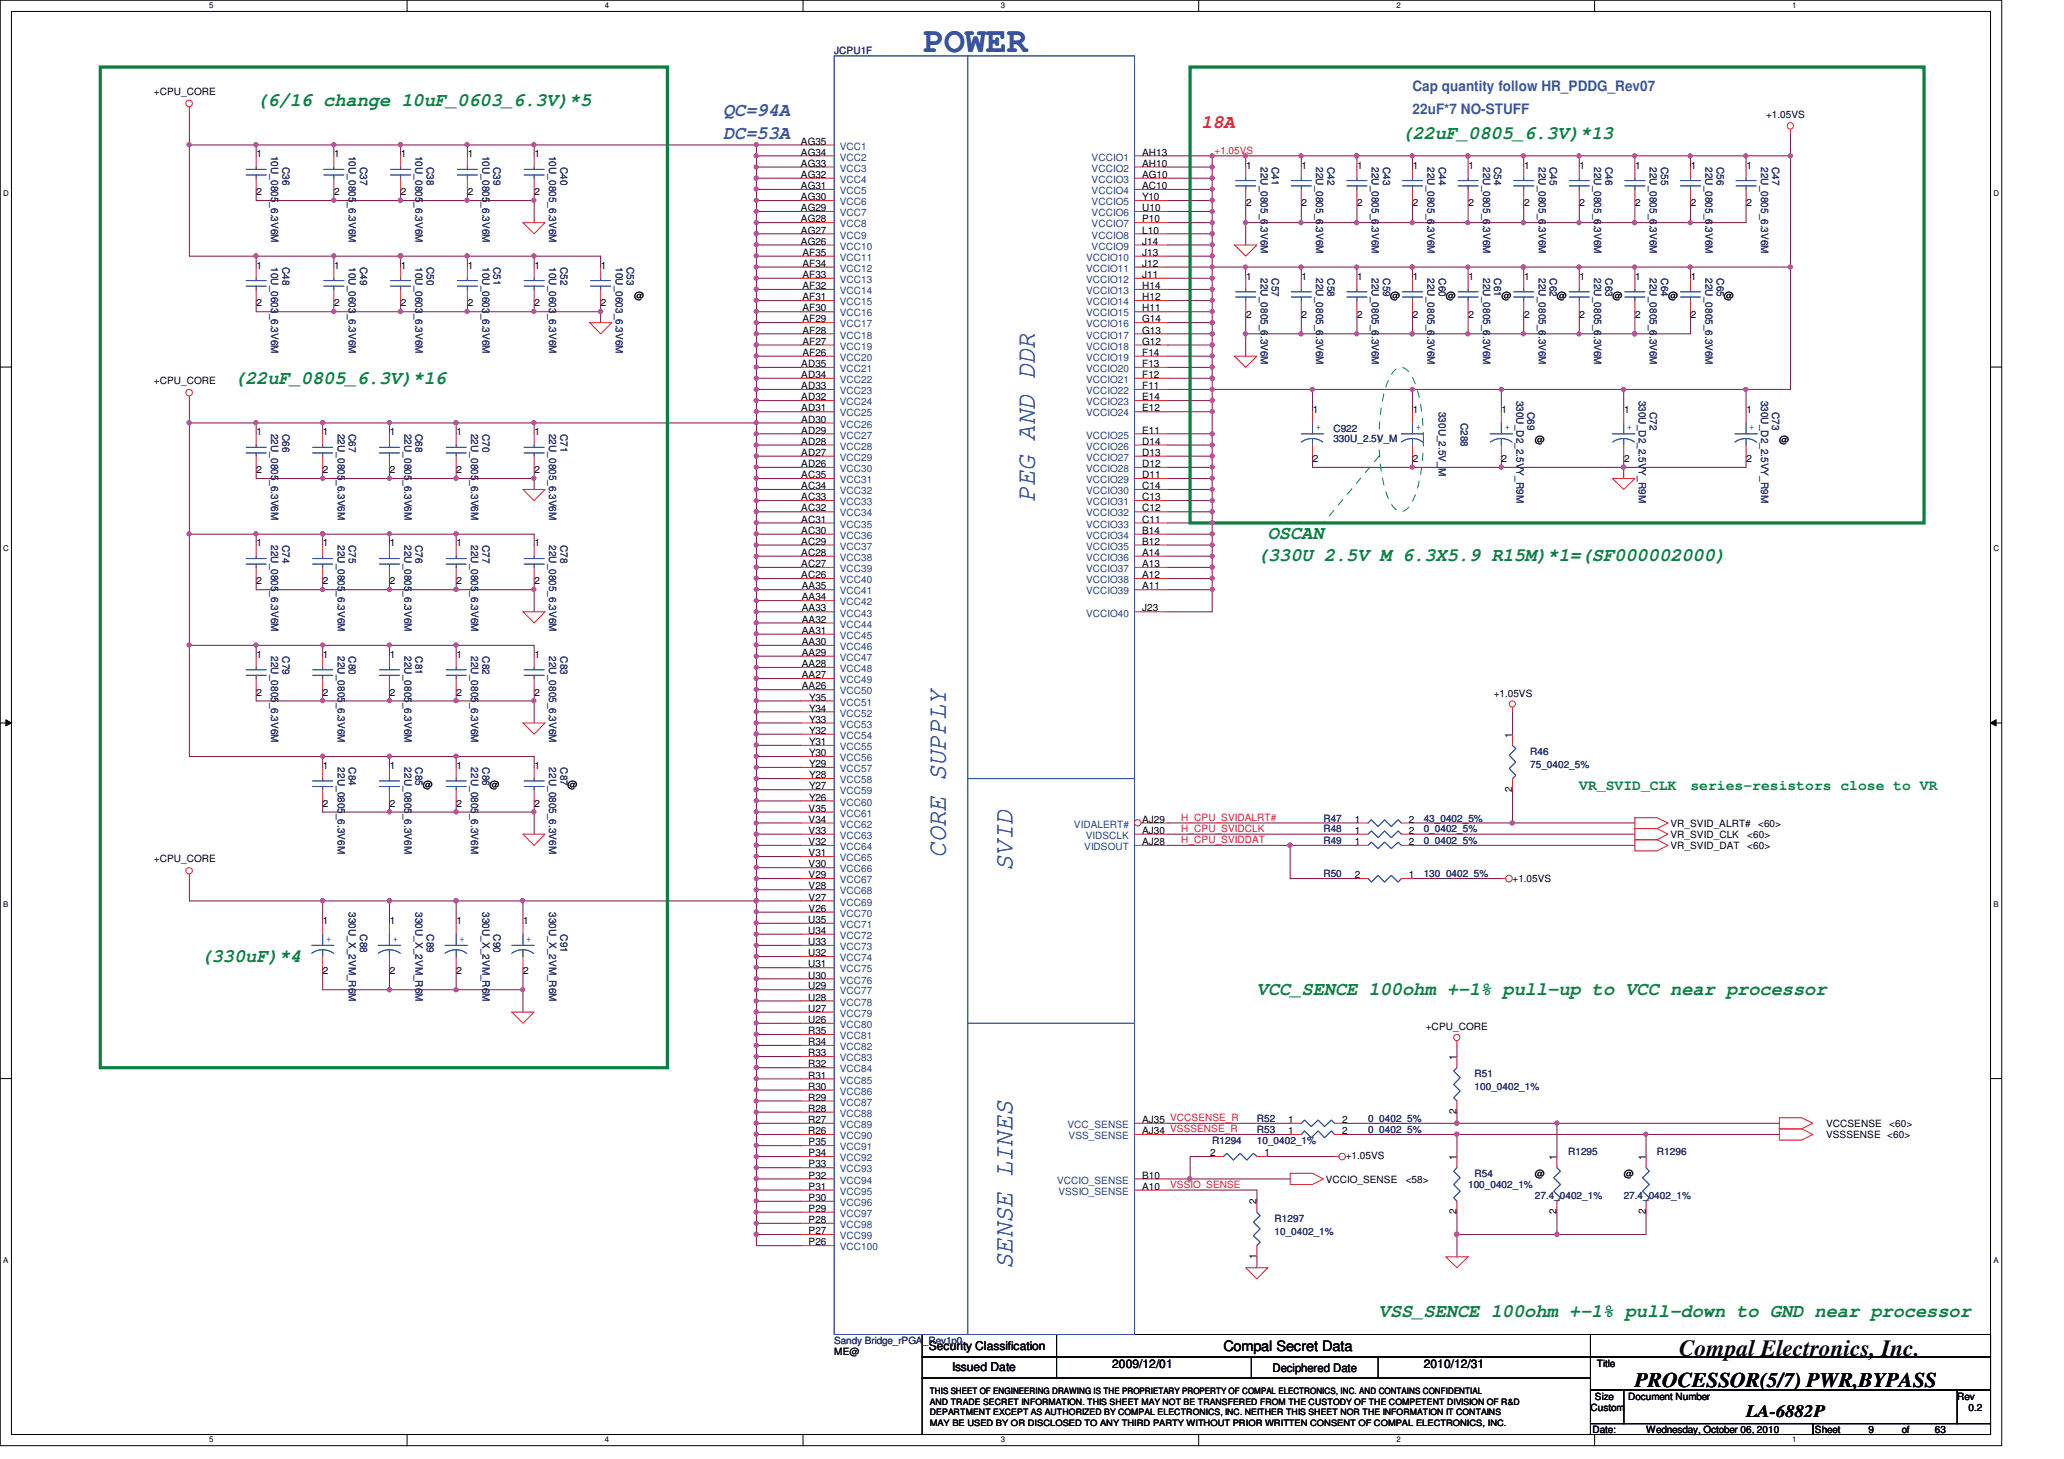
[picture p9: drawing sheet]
<svg xmlns="http://www.w3.org/2000/svg" width="297mm" height="210mm" viewBox="0 0 297 210" stroke-linecap="round" stroke-linejoin="round" font-family="sans-serif">
<defs><g id="words">
<text font-size="5.1" fill="#3953a4" x="132.9" y="7.5">POWER</text>
<g font-size="3.8" fill="#3953a4">
<text x="148.9" y="72.2" transform="rotate(-90 148.9 72.2)">PEG AND DDR</text>
<text x="136.1" y="123.4" transform="rotate(-90 136.1 123.4)">CORE SUPPLY</text>
<text x="145.7" y="125.3" transform="rotate(-90 145.7 125.3)">SVID</text>
<text x="145.7" y="182.6" transform="rotate(-90 145.7 182.6)">SENSE LINES</text>
</g>
<text font-size="3.3" fill="#010202" x="241.7" y="195.1">Compal Electronics, Inc.</text>
<text font-size="3" fill="#010202" x="235.3" y="199.6">PROCESSOR(5/7) PWR,BYPASS</text>
<g font-size="2.7" fill="#098040">
<text x="36.9" y="15.2">(6/16 change 10uF_0603_6.3V)*5</text>
<text x="201.7" y="20">(22uF_0805_6.3V)*13</text>
<text x="33.7" y="55.2">(22uF_0805_6.3V)*16</text>
<text x="182.5" y="77.6">OSCAN</text>
<text x="180.9" y="80.8">(330U 2.5V M 6.3X5.9 R15M)*1=(SF000002000)</text>
<text x="28.9" y="138.4">(330uF)*4</text>
<text x="180.9" y="143.2">VCC_SENCE 100ohm +-1% pull-up to VCC near processor</text>
<text x="198.5" y="189.6">VSS_SENCE 100ohm +-1% pull-down to GND near processor</text>
</g>
<g font-size="2.7" fill="#3953a4">
<text x="104.1" y="16.8">QC=94A</text>
<text x="104.1" y="20">DC=53A</text>
</g>
<text font-size="2.7" fill="#ed2024" x="172.9" y="18.4">18A</text>
<text font-size="2.5" fill="#010202" x="251.3" y="204">LA-6882P</text>
<g font-size="2.1" fill="#3953a4">
<text x="203.3" y="13.2">Cap quantity follow HR_PDDG_Rev07</text>
<text x="203.3" y="16.3">22uF*7 NO-STUFF</text>
</g>
<g font-size="2.1" fill="#098040">
<text x="227.3" y="113.7">VR_SVID_CLK</text>
<text x="243.3" y="113.7">series-resistors close to VR</text>
</g>
<text font-size="2.1" fill="#010202" x="176.1" y="194.5">Compal Secret Data</text>
<g font-size="1.7" fill="#010202">
<text x="133.7" y="194.3">Security Classification</text>
<text x="137" y="197.4">Issued Date</text>
<text x="160.1" y="196.9">2009/12/01</text>
<text x="183.1" y="197.4">Deciphered Date</text>
<text x="204.9" y="196.9">2010/12/31</text>
</g>
<g font-size="1.4" fill="#282973">
<text x="120.1" y="7.8">JCPU1F</text>
<text x="39" y="22.4" transform="rotate(90 39 22.4)">10U_0805_6.3V6M</text>
<text x="50.2" y="22.4" transform="rotate(90 50.2 22.4)">10U_0805_6.3V6M</text>
<text x="59.8" y="22.4" transform="rotate(90 59.8 22.4)">10U_0805_6.3V6M</text>
<text x="69.4" y="22.4" transform="rotate(90 69.4 22.4)">10U_0805_6.3V6M</text>
<text x="79" y="22.4" transform="rotate(90 79 22.4)">10U_0805_6.3V6M</text>
<text x="40.6" y="24" transform="rotate(90 40.6 24)">C36</text>
<text x="51.8" y="24" transform="rotate(90 51.8 24)">C37</text>
<text x="61.4" y="24" transform="rotate(90 61.4 24)">C38</text>
<text x="71" y="24" transform="rotate(90 71 24)">C39</text>
<text x="80.6" y="24" transform="rotate(90 80.6 24)">C40</text>
<text x="181.4" y="24" transform="rotate(90 181.4 24)">22U_0805_6.3V6M</text>
<text x="183" y="24" transform="rotate(90 183 24)">C41</text>
<text x="189.4" y="24" transform="rotate(90 189.4 24)">22U_0805_6.3V6M</text>
<text x="191" y="24" transform="rotate(90 191 24)">C42</text>
<text x="197.4" y="24" transform="rotate(90 197.4 24)">22U_0805_6.3V6M</text>
<text x="199" y="24" transform="rotate(90 199 24)">C43</text>
<text x="205.4" y="24" transform="rotate(90 205.4 24)">22U_0805_6.3V6M</text>
<text x="207" y="24" transform="rotate(90 207 24)">C44</text>
<text x="213.4" y="24" transform="rotate(90 213.4 24)">22U_0805_6.3V6M</text>
<text x="215" y="24" transform="rotate(90 215 24)">C54</text>
<text x="221.4" y="24" transform="rotate(90 221.4 24)">22U_0805_6.3V6M</text>
<text x="223.1" y="24" transform="rotate(90 223.1 24)">C45</text>
<text x="229.4" y="24" transform="rotate(90 229.4 24)">22U_0805_6.3V6M</text>
<text x="231.1" y="24" transform="rotate(90 231.1 24)">C46</text>
<text x="237.4" y="24" transform="rotate(90 237.4 24)">22U_0805_6.3V6M</text>
<text x="239.1" y="24" transform="rotate(90 239.1 24)">C55</text>
<text x="245.4" y="24" transform="rotate(90 245.4 24)">22U_0805_6.3V6M</text>
<text x="247.1" y="24" transform="rotate(90 247.1 24)">C56</text>
<text x="253.4" y="24" transform="rotate(90 253.4 24)">22U_0805_6.3V6M</text>
<text x="255.1" y="24" transform="rotate(90 255.1 24)">C47</text>
<text x="39" y="38.4" transform="rotate(90 39 38.4)">10U_0603_6.3V6M</text>
<text x="40.6" y="38.4" transform="rotate(90 40.6 38.4)">C48</text>
<text x="50.2" y="38.4" transform="rotate(90 50.2 38.4)">10U_0603_6.3V6M</text>
<text x="51.8" y="38.4" transform="rotate(90 51.8 38.4)">C49</text>
<text x="59.8" y="38.4" transform="rotate(90 59.8 38.4)">10U_0603_6.3V6M</text>
<text x="61.4" y="38.4" transform="rotate(90 61.4 38.4)">C50</text>
<text x="69.4" y="38.4" transform="rotate(90 69.4 38.4)">10U_0603_6.3V6M</text>
<text x="71" y="38.4" transform="rotate(90 71 38.4)">C51</text>
<text x="79" y="38.4" transform="rotate(90 79 38.4)">10U_0603_6.3V6M</text>
<text x="80.6" y="38.4" transform="rotate(90 80.6 38.4)">C52</text>
<text x="88.6" y="38.4" transform="rotate(90 88.6 38.4)">10U_0603_6.3V6M</text>
<text x="90.2" y="38.4" transform="rotate(90 90.2 38.4)">C53</text>
<text x="181.4" y="40" transform="rotate(90 181.4 40)">22U_0805_6.3V6M</text>
<text x="183" y="40" transform="rotate(90 183 40)">C57</text>
<text x="189.4" y="40" transform="rotate(90 189.4 40)">22U_0805_6.3V6M</text>
<text x="191" y="40" transform="rotate(90 191 40)">C58</text>
<text x="197.4" y="40" transform="rotate(90 197.4 40)">22U_0805_6.3V6M</text>
<text x="199" y="40" transform="rotate(90 199 40)">C59</text>
<text x="205.4" y="40" transform="rotate(90 205.4 40)">22U_0805_6.3V6M</text>
<text x="207" y="40" transform="rotate(90 207 40)">C60</text>
<text x="213.4" y="40" transform="rotate(90 213.4 40)">22U_0805_6.3V6M</text>
<text x="215" y="40" transform="rotate(90 215 40)">C61</text>
<text x="221.4" y="40" transform="rotate(90 221.4 40)">22U_0805_6.3V6M</text>
<text x="223.1" y="40" transform="rotate(90 223.1 40)">C62</text>
<text x="229.4" y="40" transform="rotate(90 229.4 40)">22U_0805_6.3V6M</text>
<text x="231.1" y="40" transform="rotate(90 231.1 40)">C63</text>
<text x="237.4" y="40" transform="rotate(90 237.4 40)">22U_0805_6.3V6M</text>
<text x="239.1" y="40" transform="rotate(90 239.1 40)">C64</text>
<text x="245.4" y="40" transform="rotate(90 245.4 40)">22U_0805_6.3V6M</text>
<text x="247.1" y="40" transform="rotate(90 247.1 40)">C65</text>
<text x="207" y="59.3" transform="rotate(90 207 59.3)">330U_2.5V_M</text>
<text x="218.2" y="57.7" transform="rotate(90 218.2 57.7)">330U_D2_2.5VY_R9M</text>
<text x="219.8" y="59.3" transform="rotate(90 219.8 59.3)">C69</text>
<text x="235.8" y="57.7" transform="rotate(90 235.8 57.7)">330U_D2_2.5VY_R9M</text>
<text x="237.4" y="59.3" transform="rotate(90 237.4 59.3)">C72</text>
<text x="253.4" y="57.7" transform="rotate(90 253.4 57.7)">330U_D2_2.5VY_R9M</text>
<text x="255.1" y="59.3" transform="rotate(90 255.1 59.3)">C73</text>
<text x="39" y="62.4" transform="rotate(90 39 62.4)">22U_0805_6.3V6M</text>
<text x="40.6" y="62.4" transform="rotate(90 40.6 62.4)">C66</text>
<text x="48.6" y="62.4" transform="rotate(90 48.6 62.4)">22U_0805_6.3V6M</text>
<text x="50.2" y="62.4" transform="rotate(90 50.2 62.4)">C67</text>
<text x="58.2" y="62.4" transform="rotate(90 58.2 62.4)">22U_0805_6.3V6M</text>
<text x="59.8" y="62.4" transform="rotate(90 59.8 62.4)">C68</text>
<text x="67.8" y="62.4" transform="rotate(90 67.8 62.4)">22U_0805_6.3V6M</text>
<text x="69.4" y="62.4" transform="rotate(90 69.4 62.4)">C70</text>
<text x="79" y="62.4" transform="rotate(90 79 62.4)">22U_0805_6.3V6M</text>
<text x="80.6" y="62.4" transform="rotate(90 80.6 62.4)">C71</text>
<text x="191.9" y="62.2">C922</text>
<text x="191.9" y="63.7">330U_2.5V_M</text>
<text x="210.2" y="60.9" transform="rotate(90 210.2 60.9)">C288</text>
<text x="39" y="78.4" transform="rotate(90 39 78.4)">22U_0805_6.3V6M</text>
<text x="40.6" y="78.4" transform="rotate(90 40.6 78.4)">C74</text>
<text x="48.6" y="78.4" transform="rotate(90 48.6 78.4)">22U_0805_6.3V6M</text>
<text x="50.2" y="78.4" transform="rotate(90 50.2 78.4)">C75</text>
<text x="58.2" y="78.4" transform="rotate(90 58.2 78.4)">22U_0805_6.3V6M</text>
<text x="59.8" y="78.4" transform="rotate(90 59.8 78.4)">C76</text>
<text x="67.8" y="78.4" transform="rotate(90 67.8 78.4)">22U_0805_6.3V6M</text>
<text x="69.4" y="78.4" transform="rotate(90 69.4 78.4)">C77</text>
<text x="79" y="78.4" transform="rotate(90 79 78.4)">22U_0805_6.3V6M</text>
<text x="80.6" y="78.4" transform="rotate(90 80.6 78.4)">C78</text>
<text x="39" y="94.4" transform="rotate(90 39 94.4)">22U_0805_6.3V6M</text>
<text x="40.6" y="94.4" transform="rotate(90 40.6 94.4)">C79</text>
<text x="48.6" y="94.4" transform="rotate(90 48.6 94.4)">22U_0805_6.3V6M</text>
<text x="50.2" y="94.4" transform="rotate(90 50.2 94.4)">C80</text>
<text x="58.2" y="94.4" transform="rotate(90 58.2 94.4)">22U_0805_6.3V6M</text>
<text x="59.8" y="94.4" transform="rotate(90 59.8 94.4)">C81</text>
<text x="67.8" y="94.4" transform="rotate(90 67.8 94.4)">22U_0805_6.3V6M</text>
<text x="69.4" y="94.4" transform="rotate(90 69.4 94.4)">C82</text>
<text x="79" y="94.4" transform="rotate(90 79 94.4)">22U_0805_6.3V6M</text>
<text x="80.6" y="94.4" transform="rotate(90 80.6 94.4)">C83</text>
<text x="48.6" y="110.4" transform="rotate(90 48.6 110.4)">22U_0805_6.3V6M</text>
<text x="50.2" y="110.4" transform="rotate(90 50.2 110.4)">C84</text>
<text x="58.2" y="110.4" transform="rotate(90 58.2 110.4)">22U_0805_6.3V6M</text>
<text x="59.8" y="110.4" transform="rotate(90 59.8 110.4)">C85</text>
<text x="67.8" y="110.4" transform="rotate(90 67.8 110.4)">22U_0805_6.3V6M</text>
<text x="69.4" y="110.4" transform="rotate(90 69.4 110.4)">C86</text>
<text x="79" y="110.4" transform="rotate(90 79 110.4)">22U_0805_6.3V6M</text>
<text x="80.6" y="110.4" transform="rotate(90 80.6 110.4)">C87</text>
<text x="220.2" y="108.6">R46</text>
<text x="220.2" y="110.5">75_0402_5%</text>
<text x="190.5" y="118.2">R47</text>
<text x="190.5" y="119.8">R48</text>
<text x="204.9" y="118.2">43_0402_5%</text>
<text x="204.9" y="119.8">0_0402_5%</text>
<text x="190.5" y="121.4">R49</text>
<text x="204.9" y="121.4">0_0402_5%</text>
<text x="50.2" y="131.3" transform="rotate(90 50.2 131.3)">330U_X_2VM_R6M</text>
<text x="59.8" y="131.3" transform="rotate(90 59.8 131.3)">330U_X_2VM_R6M</text>
<text x="69.4" y="131.3" transform="rotate(90 69.4 131.3)">330U_X_2VM_R6M</text>
<text x="79" y="131.3" transform="rotate(90 79 131.3)">330U_X_2VM_R6M</text>
<text x="190.5" y="126.2">R50</text>
<text x="204.9" y="126.2">130_0402_5%</text>
<text x="51.8" y="134.4" transform="rotate(90 51.8 134.4)">C88</text>
<text x="61.4" y="134.4" transform="rotate(90 61.4 134.4)">C89</text>
<text x="71" y="134.4" transform="rotate(90 71 134.4)">C90</text>
<text x="80.6" y="134.4" transform="rotate(90 80.6 134.4)">C91</text>
<text x="212.2" y="155">R51</text>
<text x="180.9" y="161.4">R52</text>
<text x="196.9" y="161.4">0_0402_5%</text>
<text x="212.2" y="156.9">100_0402_1%</text>
<text x="174.5" y="164.6">R1294</text>
<text x="180.9" y="164.6">10_0402_1%</text>
<text x="180.9" y="163">R53</text>
<text x="196.9" y="163">0_0402_5%</text>
<text x="225.7" y="166.2">R1295</text>
<text x="238.5" y="166.2">R1296</text>
<text x="211.3" y="171">100_0402_1%</text>
<text x="212.2" y="169.4">R54</text>
<text x="220.9" y="172.6">27.4_0402_1%</text>
<text x="233.7" y="172.6">27.4_0402_1%</text>
<text x="183.4" y="175.8">R1297</text>
<text x="183.4" y="177.8">10_0402_1%</text>
<text x="120.1" y="193.4">Sandy Bridge_rPGA_Rev1p0</text>
</g>
<g font-size="1.4" fill="#010202">
<text x="22.1" y="13.7">+CPU_CORE</text>
<text x="254.2" y="16.9">+1.05VS</text>
<text x="36.9" y="22.6">1</text>
<text x="48.1" y="22.6">1</text>
<text x="57.7" y="22.6">1</text>
<text x="67.3" y="22.6">1</text>
<text x="76.9" y="22.6">1</text>
<text x="115.3" y="20.8">AG35</text>
<text x="115.3" y="22.4">AG34</text>
<text x="115.3" y="24">AG33</text>
<text x="164.4" y="22.4">AH13</text>
<text x="164.4" y="24">AH10</text>
<text x="36.9" y="28.1">2</text>
<text x="48.1" y="28.1">2</text>
<text x="57.7" y="28.1">2</text>
<text x="67.3" y="28.1">2</text>
<text x="76.9" y="28.1">2</text>
<text x="115.3" y="25.6">AG32</text>
<text x="115.3" y="27.2">AG31</text>
<text x="115.3" y="28.8">AG30</text>
<text x="164.4" y="25.6">AG10</text>
<text x="164.4" y="27.2">AC10</text>
<text x="164.4" y="28.8">Y10</text>
<text x="179.3" y="24.3">1</text>
<text x="179.3" y="29.7">2</text>
<text x="187.3" y="24.3">1</text>
<text x="187.3" y="29.7">2</text>
<text x="195.3" y="24.3">1</text>
<text x="195.3" y="29.7">2</text>
<text x="203.3" y="24.3">1</text>
<text x="203.3" y="29.7">2</text>
<text x="211.3" y="24.3">1</text>
<text x="211.3" y="29.7">2</text>
<text x="219.3" y="24.3">1</text>
<text x="219.3" y="29.7">2</text>
<text x="227.3" y="24.3">1</text>
<text x="227.3" y="29.7">2</text>
<text x="235.3" y="24.3">1</text>
<text x="235.3" y="29.7">2</text>
<text x="243.3" y="24.3">1</text>
<text x="243.3" y="29.7">2</text>
<text x="251.3" y="24.3">1</text>
<text x="251.3" y="29.7">2</text>
<text x="115.3" y="30.4">AG29</text>
<text x="115.3" y="32">AG28</text>
<text x="115.3" y="33.6">AG27</text>
<text x="115.3" y="35.2">AG26</text>
<text x="164.4" y="30.4">U10</text>
<text x="164.4" y="32">P10</text>
<text x="164.4" y="33.6">L10</text>
<text x="164.4" y="35.2">J14</text>
<text x="36.9" y="38.6">1</text>
<text x="48.1" y="38.6">1</text>
<text x="57.7" y="38.6">1</text>
<text x="67.3" y="38.6">1</text>
<text x="76.9" y="38.6">1</text>
<text x="86.5" y="38.6">1</text>
<text x="115.5" y="36.8">AF35</text>
<text x="115.5" y="38.4">AF34</text>
<text x="115.5" y="40">AF33</text>
<text x="115.5" y="41.6">AF32</text>
<text x="164.4" y="40">J11</text>
<text x="164.4" y="36.8">J13</text>
<text x="164.4" y="38.4">J12</text>
<text x="164.4" y="41.6">H14</text>
<text x="179.3" y="40.3">1</text>
<text x="187.3" y="40.3">1</text>
<text x="195.3" y="40.3">1</text>
<text x="203.3" y="40.3">1</text>
<text x="211.3" y="40.3">1</text>
<text x="219.3" y="40.3">1</text>
<text x="227.3" y="40.3">1</text>
<text x="235.3" y="40.3">1</text>
<text x="243.3" y="40.3">1</text>
<text x="36.9" y="44.1">2</text>
<text x="48.1" y="44.1">2</text>
<text x="57.7" y="44.1">2</text>
<text x="67.3" y="44.1">2</text>
<text x="76.9" y="44.1">2</text>
<text x="86.5" y="44.1">2</text>
<text x="91.3" y="43">@</text>
<text x="115.5" y="43.2">AF31</text>
<text x="115.5" y="44.8">AF30</text>
<text x="115.5" y="46.4">AF29</text>
<text x="164.4" y="43.2">H12</text>
<text x="164.4" y="44.8">H11</text>
<text x="164.4" y="46.4">G14</text>
<text x="179.3" y="45.7">2</text>
<text x="187.3" y="45.7">2</text>
<text x="195.3" y="45.7">2</text>
<text x="200.1" y="43">@</text>
<text x="203.3" y="45.7">2</text>
<text x="208.1" y="43">@</text>
<text x="211.3" y="45.7">2</text>
<text x="216.1" y="43">@</text>
<text x="219.3" y="45.7">2</text>
<text x="224.1" y="43">@</text>
<text x="227.3" y="45.7">2</text>
<text x="232.1" y="43">@</text>
<text x="235.3" y="45.7">2</text>
<text x="240.1" y="43">@</text>
<text x="243.3" y="45.7">2</text>
<text x="248.1" y="43">@</text>
<text x="115.3" y="52.8">AD35</text>
<text x="115.5" y="48">AF28</text>
<text x="115.5" y="49.6">AF27</text>
<text x="115.5" y="51.2">AF26</text>
<text x="164.4" y="49.6">G12</text>
<text x="164.4" y="51.2">F14</text>
<text x="164.4" y="52.8">F13</text>
<text x="164.4" y="48">G13</text>
<text x="22.1" y="55.3">+CPU_CORE</text>
<text x="115.3" y="54.4">AD34</text>
<text x="115.3" y="56">AD33</text>
<text x="115.3" y="57.6">AD32</text>
<text x="115.3" y="59.2">AD31</text>
<text x="164.4" y="54.4">F12</text>
<text x="164.4" y="56">F11</text>
<text x="164.4" y="57.6">E14</text>
<text x="164.4" y="59.2">E12</text>
<text x="188.9" y="59.5">1</text>
<text x="203.3" y="59.5">1</text>
<text x="216.1" y="59.5">1</text>
<text x="233.7" y="59.5">1</text>
<text x="251.3" y="59.5">1</text>
<text x="36.9" y="62.6">1</text>
<text x="46.5" y="62.6">1</text>
<text x="56.1" y="62.6">1</text>
<text x="65.7" y="62.6">1</text>
<text x="76.9" y="62.6">1</text>
<text x="115.3" y="60.8">AD30</text>
<text x="115.3" y="62.4">AD29</text>
<text x="115.3" y="64">AD28</text>
<text x="115.3" y="65.6">AD27</text>
<text x="164.4" y="62.4">E11</text>
<text x="164.4" y="64">D14</text>
<text x="164.4" y="65.6">D13</text>
<text x="220.9" y="63.8">@</text>
<text x="256.1" y="63.8">@</text>
<text x="36.9" y="68.1">2</text>
<text x="46.5" y="68.1">2</text>
<text x="56.1" y="68.1">2</text>
<text x="65.7" y="68.1">2</text>
<text x="76.9" y="68.1">2</text>
<text x="115.3" y="67.2">AD26</text>
<text x="115.3" y="68.8">AC35</text>
<text x="115.3" y="70.4">AC34</text>
<text x="164.4" y="67.2">D12</text>
<text x="164.4" y="68.8">D11</text>
<text x="164.4" y="70.4">C14</text>
<text x="188.9" y="66.5">2</text>
<text x="203.3" y="66.5">2</text>
<text x="216.1" y="66.5">2</text>
<text x="233.7" y="66.5">2</text>
<text x="251.3" y="66.5">2</text>
<text x="115.3" y="72">AC33</text>
<text x="115.3" y="73.6">AC32</text>
<text x="115.3" y="75.2">AC31</text>
<text x="115.3" y="76.8">AC30</text>
<text x="164.4" y="73.6">C12</text>
<text x="164.4" y="75.2">C11</text>
<text x="164.4" y="76.8">B14</text>
<text x="164.4" y="72">C13</text>
<text x="36.9" y="78.7">1</text>
<text x="46.5" y="78.7">1</text>
<text x="56.1" y="78.7">1</text>
<text x="65.7" y="78.7">1</text>
<text x="76.9" y="78.7">1</text>
<text x="115.3" y="78.4">AC29</text>
<text x="115.3" y="80">AC28</text>
<text x="115.3" y="81.6">AC27</text>
<text x="115.3" y="83.2">AC26</text>
<text x="164.4" y="78.4">B12</text>
<text x="164.4" y="80">A14</text>
<text x="164.4" y="81.6">A13</text>
<text x="164.4" y="83.2">A12</text>
<text x="36.9" y="84.1">2</text>
<text x="46.5" y="84.1">2</text>
<text x="56.1" y="84.1">2</text>
<text x="65.7" y="84.1">2</text>
<text x="76.9" y="84.1">2</text>
<text x="115.4" y="84.8">AA35</text>
<text x="115.4" y="86.4">AA34</text>
<text x="115.4" y="88">AA33</text>
<text x="115.4" y="89.6">AA32</text>
<text x="164.4" y="84.8">A11</text>
<text x="164.4" y="88">J23</text>
<text x="36.9" y="94.7">1</text>
<text x="46.5" y="94.7">1</text>
<text x="56.1" y="94.7">1</text>
<text x="65.7" y="94.7">1</text>
<text x="76.9" y="94.7">1</text>
<text x="115.4" y="91.2">AA31</text>
<text x="115.4" y="92.8">AA30</text>
<text x="115.4" y="94.4">AA29</text>
<text x="36.9" y="100.1">2</text>
<text x="46.5" y="100.1">2</text>
<text x="56.1" y="100.1">2</text>
<text x="65.7" y="100.1">2</text>
<text x="76.9" y="100.1">2</text>
<text x="115.4" y="96">AA28</text>
<text x="115.4" y="97.6">AA27</text>
<text x="115.4" y="99.2">AA26</text>
<text x="116.5" y="100.8">Y35</text>
<text x="215" y="100.3">+1.05VS</text>
<text x="116.5" y="102.4">Y34</text>
<text x="116.5" y="104">Y33</text>
<text x="116.5" y="105.6">Y32</text>
<text x="116.5" y="107.2">Y31</text>
<text x="217.6" y="106.2" transform="rotate(-90 217.6 106.2)">1</text>
<text x="46.5" y="110.7">1</text>
<text x="56.1" y="110.7">1</text>
<text x="60.9" y="113.4">@</text>
<text x="65.7" y="110.7">1</text>
<text x="70.4" y="113.4">@</text>
<text x="76.9" y="110.7">1</text>
<text x="81.7" y="113.4">@</text>
<text x="116.5" y="108.8">Y30</text>
<text x="116.5" y="110.4">Y29</text>
<text x="116.5" y="112">Y28</text>
<text x="116.5" y="113.6">Y27</text>
<text x="217.6" y="114" transform="rotate(-90 217.6 114)">2</text>
<text x="46.5" y="116.1">2</text>
<text x="56.1" y="116.1">2</text>
<text x="65.7" y="116.1">2</text>
<text x="76.9" y="116.1">2</text>
<text x="116.4" y="116.8">V35</text>
<text x="116.4" y="118.4">V34</text>
<text x="116.5" y="115.2">Y26</text>
<text x="164.4" y="118.4">AJ29</text>
<text x="195" y="118.4">1</text>
<text x="202.8" y="118.4">2</text>
<text x="240.4" y="119">VR_SVID_ALRT#</text>
<text x="253" y="119">&lt;60&gt;</text>
<text x="22.1" y="124.1">+CPU_CORE</text>
<text x="116.4" y="120">V33</text>
<text x="116.4" y="121.6">V32</text>
<text x="116.4" y="123.2">V31</text>
<text x="116.4" y="124.8">V30</text>
<text x="164.4" y="121.6">AJ28</text>
<text x="164.4" y="120">AJ30</text>
<text x="195" y="121.6">1</text>
<text x="195" y="120">1</text>
<text x="202.8" y="121.6">2</text>
<text x="202.8" y="120">2</text>
<text x="240.4" y="120.6">VR_SVID_CLK</text>
<text x="240.4" y="122.2">VR_SVID_DAT</text>
<text x="251.5" y="122.2">&lt;60&gt;</text>
<text x="251.5" y="120.6">&lt;60&gt;</text>
<text x="116.4" y="126.4">V29</text>
<text x="116.4" y="128">V28</text>
<text x="116.4" y="129.6">V27</text>
<text x="116.4" y="131.2">V26</text>
<text x="195" y="126.4">2</text>
<text x="202.8" y="126.4">1</text>
<text x="217.7" y="126.9">+1.05VS</text>
<text x="46.5" y="133.1">1</text>
<text x="56.1" y="133.1">1</text>
<text x="65.7" y="133.1">1</text>
<text x="75.3" y="133.1">1</text>
<text x="116.3" y="132.8">U35</text>
<text x="116.3" y="134.4">U34</text>
<text x="116.3" y="136">U33</text>
<text x="116.3" y="137.6">U32</text>
<text x="46.5" y="140.1">2</text>
<text x="56.1" y="140.1">2</text>
<text x="65.7" y="140.1">2</text>
<text x="75.3" y="140.1">2</text>
<text x="116.3" y="139.2">U31</text>
<text x="116.3" y="140.8">U30</text>
<text x="116.3" y="142.4">U29</text>
<text x="116.3" y="144">U28</text>
<text x="116.3" y="145.6">U27</text>
<text x="116.3" y="147.2">U26</text>
<text x="116.3" y="148.8">R35</text>
<text x="205.2" y="148.3">+CPU_CORE</text>
<text x="116.3" y="150.4">R34</text>
<text x="116.3" y="152">R33</text>
<text x="116.3" y="153.6">R32</text>
<text x="116.3" y="155.2">R31</text>
<text x="209.6" y="152.6" transform="rotate(-90 209.6 152.6)">1</text>
<text x="116.3" y="156.8">R30</text>
<text x="116.3" y="158.4">R29</text>
<text x="116.3" y="160">R28</text>
<text x="116.3" y="161.6">R27</text>
<text x="164.4" y="161.6">AJ35 VCCSENSE_R</text>
<text x="185.4" y="161.6">1</text>
<text x="193.2" y="161.6">2</text>
<text x="209.6" y="160.4" transform="rotate(-90 209.6 160.4)">2</text>
<text x="116.3" y="163.2">R26</text>
<text x="116.4" y="164.8">P35</text>
<text x="116.4" y="166.4">P34</text>
<text x="164.4" y="163.2">AJ34 VSSSENSE_R</text>
<text x="174.2" y="166.4">2</text>
<text x="182" y="166.4">1</text>
<text x="185.4" y="163.2">1</text>
<text x="193.2" y="163.2">2</text>
<text x="193.7" y="166.9">+1.05VS</text>
<text x="209.6" y="167" transform="rotate(-90 209.6 167)">1</text>
<text x="224" y="167" transform="rotate(-90 224 167)">1</text>
<text x="236.9" y="167" transform="rotate(-90 236.9 167)">1</text>
<text x="262.8" y="162.2">VCCSENSE</text>
<text x="262.8" y="163.8">VSSSENSE &lt;60&gt;</text>
<text x="271.9" y="162.2">&lt;60&gt;</text>
<text x="116.4" y="168">P33</text>
<text x="116.4" y="169.6">P32</text>
<text x="116.4" y="171.2">P31</text>
<text x="116.4" y="172.8">P30</text>
<text x="164.4" y="171.2">A10</text>
<text x="164.4" y="169.6">B10</text>
<text x="180.8" y="173.4" transform="rotate(-90 180.8 173.4)">2</text>
<text x="190.8" y="170.2">VCCIO_SENSE</text>
<text x="202.3" y="170.2">&lt;58&gt;</text>
<text x="220.9" y="169.4">@</text>
<text x="233.7" y="169.4">@</text>
<text x="116.4" y="174.4">P29</text>
<text x="116.4" y="176">P28</text>
<text x="116.4" y="177.6">P27</text>
<text x="116.4" y="179.2">P26</text>
<text x="209.6" y="174.8" transform="rotate(-90 209.6 174.8)">2</text>
<text x="224" y="174.8" transform="rotate(-90 224 174.8)">2</text>
<text x="236.9" y="174.8" transform="rotate(-90 236.9 174.8)">2</text>
<text x="180.8" y="181.2" transform="rotate(-90 180.8 181.2)">1</text>
<text x="120.1" y="195">ME@</text>
<text x="229.8" y="196.8">Title</text>
<text x="228.9" y="203">Custom</text>
<text x="229.5" y="201.4">Size</text>
<text x="234.3" y="201.4">Document Number</text>
<text x="281.7" y="201.4">Rev</text>
<text x="283.3" y="203">0.2</text>
<text x="229.2" y="206.2">Date:</text>
<text x="236.9" y="206.2">Wednesday, October 06, 2010</text>
<text x="261.2" y="206.2">Sheet</text>
<text x="268.9" y="206.2">9</text>
<text x="273.7" y="206.2">of</text>
<text x="278.5" y="206.2">63</text>
</g>
<g font-size="1.4" fill="#1d437e">
<text x="120.9" y="21.5">VCC1</text>
<text x="120.9" y="23.1">VCC2</text>
<text x="157.1" y="23.1">VCCIO1</text>
<text x="120.9" y="24.7">VCC3</text>
<text x="120.9" y="26.3">VCC4</text>
<text x="120.9" y="27.9">VCC5</text>
<text x="120.9" y="29.5">VCC6</text>
<text x="157.1" y="24.7">VCCIO2</text>
<text x="157.1" y="26.3">VCCIO3</text>
<text x="157.1" y="27.9">VCCIO4</text>
<text x="157.1" y="29.5">VCCIO5</text>
<text x="120.9" y="31.1">VCC7</text>
<text x="120.9" y="32.7">VCC8</text>
<text x="120.9" y="34.3">VCC9</text>
<text x="120.9" y="35.9">VCC10</text>
<text x="157.1" y="31.1">VCCIO6</text>
<text x="157.1" y="32.7">VCCIO7</text>
<text x="157.1" y="34.3">VCCIO8</text>
<text x="157.1" y="35.9">VCCIO9</text>
<text x="120.9" y="37.5">VCC11</text>
<text x="120.9" y="39.1">VCC12</text>
<text x="120.9" y="40.7">VCC13</text>
<text x="156.3" y="40.7">VCCIO12</text>
<text x="156.3" y="37.5">VCCIO10</text>
<text x="156.3" y="39.1">VCCIO11</text>
<text x="120.9" y="42.3">VCC14</text>
<text x="120.9" y="43.9">VCC15</text>
<text x="120.9" y="45.5">VCC16</text>
<text x="120.9" y="47.1">VCC17</text>
<text x="156.3" y="42.3">VCCIO13</text>
<text x="156.3" y="43.9">VCCIO14</text>
<text x="156.3" y="45.5">VCCIO15</text>
<text x="156.3" y="47.1">VCCIO16</text>
<text x="120.9" y="48.7">VCC18</text>
<text x="120.9" y="50.3">VCC19</text>
<text x="120.9" y="51.9">VCC20</text>
<text x="120.9" y="53.5">VCC21</text>
<text x="156.3" y="50.3">VCCIO18</text>
<text x="156.3" y="51.9">VCCIO19</text>
<text x="156.3" y="53.5">VCCIO20</text>
<text x="156.3" y="48.7">VCCIO17</text>
<text x="120.9" y="55.1">VCC22</text>
<text x="120.9" y="56.7">VCC23</text>
<text x="120.9" y="58.3">VCC24</text>
<text x="120.9" y="59.9">VCC25</text>
<text x="156.3" y="55.1">VCCIO21</text>
<text x="156.3" y="56.7">VCCIO22</text>
<text x="156.3" y="58.3">VCCIO23</text>
<text x="156.3" y="59.9">VCCIO24</text>
<text x="120.9" y="61.5">VCC26</text>
<text x="120.9" y="63.1">VCC27</text>
<text x="120.9" y="64.7">VCC28</text>
<text x="156.3" y="63.1">VCCIO25</text>
<text x="156.3" y="64.7">VCCIO26</text>
<text x="120.9" y="66.3">VCC29</text>
<text x="120.9" y="67.9">VCC30</text>
<text x="120.9" y="69.6">VCC31</text>
<text x="120.9" y="71.1">VCC32</text>
<text x="156.3" y="66.3">VCCIO27</text>
<text x="156.3" y="67.9">VCCIO28</text>
<text x="156.3" y="69.6">VCCIO29</text>
<text x="156.3" y="71.1">VCCIO30</text>
<text x="120.9" y="72.7">VCC33</text>
<text x="120.9" y="74.3">VCC34</text>
<text x="120.9" y="75.9">VCC35</text>
<text x="120.9" y="77.6">VCC36</text>
<text x="156.3" y="74.3">VCCIO32</text>
<text x="156.3" y="75.9">VCCIO33</text>
<text x="156.3" y="77.6">VCCIO34</text>
<text x="156.3" y="72.7">VCCIO31</text>
<text x="120.9" y="79.1">VCC37</text>
<text x="120.9" y="80.7">VCC38</text>
<text x="120.9" y="82.3">VCC39</text>
<text x="120.9" y="83.9">VCC40</text>
<text x="156.3" y="79.1">VCCIO35</text>
<text x="156.3" y="80.7">VCCIO36</text>
<text x="156.3" y="82.3">VCCIO37</text>
<text x="156.3" y="83.9">VCCIO38</text>
<text x="120.9" y="85.6">VCC41</text>
<text x="120.9" y="87.1">VCC42</text>
<text x="120.9" y="88.7">VCC43</text>
<text x="156.3" y="85.6">VCCIO39</text>
<text x="156.3" y="88.7">VCCIO40</text>
<text x="120.9" y="90.3">VCC44</text>
<text x="120.9" y="91.9">VCC45</text>
<text x="120.9" y="93.6">VCC46</text>
<text x="120.9" y="95.1">VCC47</text>
<text x="120.9" y="96.7">VCC48</text>
<text x="120.9" y="98.3">VCC49</text>
<text x="120.9" y="99.9">VCC50</text>
<text x="120.9" y="101.6">VCC51</text>
<text x="120.9" y="103.1">VCC52</text>
<text x="120.9" y="104.7">VCC53</text>
<text x="120.9" y="106.3">VCC54</text>
<text x="120.9" y="107.9">VCC55</text>
<text x="120.9" y="109.6">VCC56</text>
<text x="120.9" y="111.1">VCC57</text>
<text x="120.9" y="112.7">VCC58</text>
<text x="120.9" y="114.3">VCC59</text>
<text x="120.9" y="115.9">VCC60</text>
<text x="120.9" y="117.6">VCC61</text>
<text x="120.9" y="119.1">VCC62</text>
<text x="154.6" y="119.1">VIDALERT#</text>
<text x="120.9" y="120.7">VCC63</text>
<text x="120.9" y="122.3">VCC64</text>
<text x="120.9" y="123.9">VCC65</text>
<text x="120.9" y="125.6">VCC66</text>
<text x="156" y="122.3">VIDSOUT</text>
<text x="156.2" y="120.7">VIDSCLK</text>
<text x="120.9" y="127.1">VCC67</text>
<text x="120.9" y="128.7">VCC68</text>
<text x="120.9" y="130.3">VCC69</text>
<text x="120.9" y="131.9">VCC70</text>
<text x="120.9" y="133.6">VCC71</text>
<text x="120.9" y="135.1">VCC72</text>
<text x="120.9" y="136.7">VCC73</text>
<text x="120.9" y="138.3">VCC74</text>
<text x="120.9" y="140">VCC75</text>
<text x="120.9" y="141.6">VCC76</text>
<text x="120.9" y="143.1">VCC77</text>
<text x="120.9" y="144.7">VCC78</text>
<text x="120.9" y="146.3">VCC79</text>
<text x="120.9" y="148">VCC80</text>
<text x="120.9" y="149.6">VCC81</text>
<text x="120.9" y="151.1">VCC82</text>
<text x="120.9" y="152.7">VCC83</text>
<text x="120.9" y="154.3">VCC84</text>
<text x="120.9" y="156">VCC85</text>
<text x="120.9" y="157.6">VCC86</text>
<text x="120.9" y="159.1">VCC87</text>
<text x="120.9" y="160.7">VCC88</text>
<text x="120.9" y="162.3">VCC89</text>
<text x="120.9" y="164">VCC90</text>
<text x="120.9" y="165.6">VCC91</text>
<text x="120.9" y="167.1">VCC92</text>
<text x="153.6" y="162.3">VCC_SENSE</text>
<text x="153.8" y="164">VSS_SENSE</text>
<text x="120.9" y="168.7">VCC93</text>
<text x="120.9" y="170.3">VCC94</text>
<text x="120.9" y="172">VCC95</text>
<text x="120.9" y="173.6">VCC96</text>
<text x="152.1" y="170.3">VCCIO_SENSE</text>
<text x="152.3" y="172">VSSIO_SENSE</text>
<text x="120.9" y="175.1">VCC97</text>
<text x="120.9" y="176.7">VCC98</text>
<text x="120.9" y="178.3">VCC99</text>
<text x="120.9" y="180">VCC100</text>
</g>
<g font-size="1.4" fill="#ed2024">
<text x="174.8" y="22.1">+1.05VS</text>
<text x="170" y="119.7">H_CPU_SVIDCLK</text>
<text x="170" y="118.1">H_CPU_SVIDALRT#</text>
<text x="170" y="121.3">H_CPU_SVIDDAT</text>
<text x="168.4" y="170.9">VSSIO_SENSE</text>
</g>
<g font-size="1.4" fill="#3953a4">
<text x="189.4" y="61.9">+</text>
<text x="203.7" y="61.9">+</text>
<text x="216.6" y="61.9">+</text>
<text x="234.1" y="61.9">+</text>
<text x="251.8" y="61.9">+</text>
<text x="46.9" y="135.5">+</text>
<text x="56.6" y="135.5">+</text>
<text x="66.1" y="135.5">+</text>
<text x="75.7" y="135.5">+</text>
</g>
<g font-size="1.3" fill="#010202">
<text x="133.8" y="203.7">DEPARTMENT EXCEPT AS AUTHORIZED BY COMPAL ELECTRONICS, INC. NEITHER THIS SHEET NOR THE INFORMATION IT CONTAINS</text>
<text x="133.8" y="200.6">THIS SHEET OF ENGINEERING DRAWING IS THE PROPRIETARY PROPERTY OF COMPAL ELECTRONICS, INC. AND CONTAINS CONFIDENTIAL</text>
<text x="133.8" y="202.1">AND TRADE SECRET INFORMATION. THIS SHEET MAY NOT BE TRANSFERED FROM THE CUSTODY OF THE COMPETENT DIVISION OF R&amp;D</text>
<text x="133.8" y="205.2">MAY BE USED BY OR DISCLOSED TO ANY THIRD PARTY WITHOUT PRIOR WRITTEN CONSENT OF COMPAL ELECTRONICS, INC.</text>
</g>
<g font-size="1.1" fill="#010202">
<text x="30.1" y="1.2">5</text>
<text x="87" y="1.2">4</text>
<text x="144" y="1.2">3</text>
<text x="201" y="1.2">2</text>
<text x="257.9" y="1.2">1</text>
<text x=".5" y="28.2">D</text>
<text x="286.9" y="28.2">D</text>
<text x=".5" y="79.4">C</text>
<text x="286.9" y="79.4">C</text>
<text x=".5" y="130.6">B</text>
<text x="286.9" y="130.6">B</text>
<text x=".5" y="181.8">A</text>
<text x="286.9" y="181.8">A</text>
<text x="30.1" y="207.6">5</text>
<text x="87" y="207.6">4</text>
<text x="144" y="207.6">3</text>
<text x="201" y="207.6">2</text>
<text x="257.9" y="207.6">1</text>
</g>
</g></defs>
<path d="M0 0h288.1v208.1h-288.1zM1.6 1.6h284.9v204.9h-284.9z" fill="none" stroke="#010202" stroke-width=".14"/>
<g fill="#fff">
<path d="M30.1 .2h.6v1.2h-.6z"/>
<path d="M30.1 206.6h.6v1.2h-.6z"/>
</g>
<path d="M58.6 0v1.6M58.6 206.5v1.6" fill="none" stroke="#010202" stroke-width=".14"/>
<g fill="#fff">
<path d="M87 .2h.6v1.2h-.6z"/>
<path d="M87 206.6h.6v1.2h-.6z"/>
</g>
<path d="M115.6 0v1.6M115.6 206.5v1.6" fill="none" stroke="#010202" stroke-width=".14"/>
<g fill="#fff">
<path d="M144 .2h.6v1.2h-.6z"/>
<path d="M144 206.6h.6v1.2h-.6z"/>
</g>
<path d="M172.5 0v1.6M172.5 206.5v1.6" fill="none" stroke="#010202" stroke-width=".14"/>
<g fill="#fff">
<path d="M201 .2h.5v1.2h-.5z"/>
<path d="M201 206.6h.5v1.2h-.5z"/>
</g>
<path d="M229.5 0v1.6M229.5 206.5v1.6" fill="none" stroke="#010202" stroke-width=".14"/>
<g fill="#fff">
<path d="M257.9 .2h.6v1.2h-.6z"/>
<path d="M257.9 206.6h.6v1.2h-.6z"/>
<path d="M.5 27.2h.7v1.2h-.7z"/>
<path d="M286.9 27.2h.8v1.2h-.8z"/>
<path d="M.5 78.4h.7v1.2h-.7z"/>
<path d="M286.9 78.4h.8v1.2h-.8z"/>
</g>
<path d="M0 52.8h1.6M286.5 52.8h1.6" fill="none" stroke="#010202" stroke-width=".14"/>
<g fill="#fff">
<path d="M.5 129.6h.7v1.2h-.7z"/>
<path d="M286.9 129.6h.7v1.2h-.7z"/>
</g>
<path d="M0 104.1h1.6M286.5 104.1h1.6" fill="none" stroke="#010202" stroke-width=".14"/>
<path d="M.8 103.6l.8 .5-.8 .4z" fill="#010202"/>
<path d="M.8 103.6l.8 .5-.8 .4z" fill="none" stroke="#010202" stroke-width=".14"/>
<path d="M286.5 104.1l.8-.5v.9z" fill="#010202"/>
<path d="M286.5 104.1l.8-.5v.9z" fill="none" stroke="#010202" stroke-width=".14"/>
<g fill="#fff">
<path d="M.5 180.8h.7v1.2h-.7z"/>
<path d="M286.9 180.8h.7v1.2h-.7z"/>
</g>
<path d="M0 155.2h1.6M286.5 155.2h1.6" fill="none" stroke="#010202" stroke-width=".14"/>
<path d="M76.9 27.3v1.6M36.9 92.9h9.5" fill="none" stroke="#7f1442" stroke-width=".14"/>
<circle cx="36.8" cy="92.8" r=".3" fill="#b9529f"/>
<circle cx="36.8" cy="92.8" r=".3" fill="none" stroke="#b9529f" stroke-width=".14"/>
<path d="M27.3 76.9v16" fill="none" stroke="#7f1442" stroke-width=".14"/>
<circle cx="27.2" cy="76.8" r=".3" fill="#b9529f"/>
<circle cx="27.2" cy="76.8" r=".3" fill="none" stroke="#b9529f" stroke-width=".14"/>
<path d="M27.3 92.9h9.6M46.4 129.7v3.2M75.3 129.7h33.6" fill="none" stroke="#7f1442" stroke-width=".14"/>
<circle cx="108.8" cy="129.6" r=".31" fill="#b9529f"/>
<circle cx="108.8" cy="129.6" r=".31" fill="none" stroke="#b9529f" stroke-width=".14"/>
<circle cx="75.2" cy="129.6" r=".31" fill="#b9529f"/>
<circle cx="75.2" cy="129.6" r=".31" fill="none" stroke="#b9529f" stroke-width=".14"/>
<path d="M46.4 139.3v3.1M46.4 129.7h9.6v3.2M75.3 129.7v3.2" fill="none" stroke="#7f1442" stroke-width=".14"/>
<circle cx="56" cy="129.6" r=".31" fill="#b9529f"/>
<circle cx="56" cy="129.6" r=".31" fill="none" stroke="#b9529f" stroke-width=".14"/>
<circle cx="46.4" cy="129.6" r=".31" fill="#b9529f"/>
<circle cx="46.4" cy="129.6" r=".31" fill="none" stroke="#b9529f" stroke-width=".14"/>
<path d="M56 142.4h9.7" fill="none" stroke="#7f1442" stroke-width=".14"/>
<circle cx="56" cy="142.4" r=".3" fill="#b9529f"/>
<circle cx="56" cy="142.4" r=".3" fill="none" stroke="#b9529f" stroke-width=".14"/>
<path d="M56 139.3v3.1M56 129.7h9.7v3.2M65.7 139.3v3.1" fill="none" stroke="#7f1442" stroke-width=".14"/>
<circle cx="56" cy="129.6" r=".31" fill="#b9529f"/>
<circle cx="56" cy="129.6" r=".31" fill="none" stroke="#b9529f" stroke-width=".14"/>
<path d="M108.9 158.5v1.6" fill="none" stroke="#7f1442" stroke-width=".14"/>
<circle cx="108.8" cy="158.4" r=".3" fill="#b9529f"/>
<circle cx="108.8" cy="158.4" r=".3" fill="none" stroke="#b9529f" stroke-width=".14"/>
<path d="M108.9 155.3v1.6" fill="none" stroke="#7f1442" stroke-width=".14"/>
<circle cx="108.8" cy="155.2" r=".3" fill="#b9529f"/>
<circle cx="108.8" cy="155.2" r=".3" fill="none" stroke="#b9529f" stroke-width=".14"/>
<path d="M108.9 137.7h6.4M108.9 131.3h6.4M115.3 128.1h-6.4v1.6h6.4M108.9 176.1h6.4" fill="none" stroke="#7f1442" stroke-width=".14"/>
<circle cx="108.8" cy="128.1" r=".3" fill="#b9529f"/>
<circle cx="108.8" cy="128.1" r=".3" fill="none" stroke="#b9529f" stroke-width=".14"/>
<path d="M108.9 156.9v1.6" fill="none" stroke="#7f1442" stroke-width=".14"/>
<circle cx="108.8" cy="156.8" r=".3" fill="#b9529f"/>
<circle cx="108.8" cy="156.8" r=".3" fill="none" stroke="#b9529f" stroke-width=".14"/>
<path d="M108.9 152.1v1.6" fill="none" stroke="#7f1442" stroke-width=".14"/>
<circle cx="108.8" cy="152.1" r=".3" fill="#b9529f"/>
<circle cx="108.8" cy="152.1" r=".3" fill="none" stroke="#b9529f" stroke-width=".14"/>
<path d="M108.9 177.7v1.6" fill="none" stroke="#7f1442" stroke-width=".14"/>
<circle cx="108.8" cy="177.6" r=".31" fill="#b9529f"/>
<circle cx="108.8" cy="177.6" r=".31" fill="none" stroke="#b9529f" stroke-width=".14"/>
<path d="M108.9 153.7v1.6" fill="none" stroke="#7f1442" stroke-width=".14"/>
<circle cx="108.8" cy="153.6" r=".31" fill="#b9529f"/>
<circle cx="108.8" cy="153.6" r=".31" fill="none" stroke="#b9529f" stroke-width=".14"/>
<path d="M108.9 124.9v1.5" fill="none" stroke="#7f1442" stroke-width=".14"/>
<circle cx="108.8" cy="124.8" r=".3" fill="#b9529f"/>
<circle cx="108.8" cy="124.8" r=".3" fill="none" stroke="#b9529f" stroke-width=".14"/>
<path d="M179.3 32v3.3M211.3 22.4h8v1.6" fill="none" stroke="#7f1442" stroke-width=".14"/>
<circle cx="219.2" cy="22.4" r=".3" fill="#b9529f"/>
<circle cx="219.2" cy="22.4" r=".3" fill="none" stroke="#b9529f" stroke-width=".14"/>
<circle cx="211.2" cy="22.4" r=".3" fill="#b9529f"/>
<circle cx="211.2" cy="22.4" r=".3" fill="none" stroke="#b9529f" stroke-width=".14"/>
<path d="M27.3 60.9h9.6" fill="none" stroke="#7f1442" stroke-width=".14"/>
<circle cx="27.2" cy="60.8" r=".3" fill="#b9529f"/>
<circle cx="27.2" cy="60.8" r=".3" fill="none" stroke="#b9529f" stroke-width=".14"/>
<path d="M46.4 68.9h9.6M46.4 142.4h9.6" fill="none" stroke="#7f1442" stroke-width=".14"/>
<circle cx="46.4" cy="68.8" r=".3" fill="#b9529f"/>
<circle cx="46.4" cy="68.8" r=".3" fill="none" stroke="#b9529f" stroke-width=".14"/>
<path d="M36.9 60.9h9.5v1.5M65.7 60.9v1.5" fill="none" stroke="#7f1442" stroke-width=".14"/>
<circle cx="46.4" cy="60.8" r=".3" fill="#b9529f"/>
<circle cx="46.4" cy="60.8" r=".3" fill="none" stroke="#b9529f" stroke-width=".14"/>
<circle cx="36.8" cy="60.8" r=".3" fill="#b9529f"/>
<circle cx="36.8" cy="60.8" r=".3" fill="none" stroke="#b9529f" stroke-width=".14"/>
<path d="M56 60.9v1.5M56 68.9h9.7" fill="none" stroke="#7f1442" stroke-width=".14"/>
<circle cx="56" cy="68.8" r=".3" fill="#b9529f"/>
<circle cx="56" cy="68.8" r=".3" fill="none" stroke="#b9529f" stroke-width=".14"/>
<path d="M46.4 60.9h9.6" fill="none" stroke="#7f1442" stroke-width=".14"/>
<circle cx="46.4" cy="60.8" r=".3" fill="#b9529f"/>
<circle cx="46.4" cy="60.8" r=".3" fill="none" stroke="#b9529f" stroke-width=".14"/>
<path d="M65.7 60.9h11.2" fill="none" stroke="#7f1442" stroke-width=".14"/>
<circle cx="76.8" cy="60.8" r=".3" fill="#b9529f"/>
<circle cx="76.8" cy="60.8" r=".3" fill="none" stroke="#b9529f" stroke-width=".14"/>
<circle cx="65.6" cy="60.8" r=".31" fill="#b9529f"/>
<circle cx="65.6" cy="60.8" r=".31" fill="none" stroke="#b9529f" stroke-width=".14"/>
<path d="M36.9 68.9h9.5M56 60.9h9.7M76.9 60.9v1.5" fill="none" stroke="#7f1442" stroke-width=".14"/>
<circle cx="56" cy="60.8" r=".3" fill="#b9529f"/>
<circle cx="56" cy="60.8" r=".3" fill="none" stroke="#b9529f" stroke-width=".14"/>
<path d="M46.4 67.3v1.6M56 67.3v1.6M65.7 67.3v1.6h11.2v-1.6" fill="none" stroke="#7f1442" stroke-width=".14"/>
<circle cx="76.8" cy="68.8" r=".3" fill="#b9529f"/>
<circle cx="76.8" cy="68.8" r=".3" fill="none" stroke="#b9529f" stroke-width=".14"/>
<circle cx="65.6" cy="68.8" r=".31" fill="#b9529f"/>
<circle cx="65.6" cy="68.8" r=".31" fill="none" stroke="#b9529f" stroke-width=".14"/>
<path d="M65.7 84.9h11.2" fill="none" stroke="#7f1442" stroke-width=".14"/>
<circle cx="76.8" cy="84.8" r=".3" fill="#b9529f"/>
<circle cx="76.8" cy="84.8" r=".3" fill="none" stroke="#b9529f" stroke-width=".14"/>
<circle cx="65.6" cy="84.8" r=".31" fill="#b9529f"/>
<circle cx="65.6" cy="84.8" r=".31" fill="none" stroke="#b9529f" stroke-width=".14"/>
<path d="M46.4 76.9h-9.5v1.5M36.9 84.9h9.5" fill="none" stroke="#7f1442" stroke-width=".14"/>
<circle cx="46.4" cy="76.8" r=".3" fill="#b9529f"/>
<circle cx="46.4" cy="76.8" r=".3" fill="none" stroke="#b9529f" stroke-width=".14"/>
<circle cx="36.8" cy="76.8" r=".3" fill="#b9529f"/>
<circle cx="36.8" cy="76.8" r=".3" fill="none" stroke="#b9529f" stroke-width=".14"/>
<path d="M46.4 76.9h9.6v1.5M36.9 83.3v1.6" fill="none" stroke="#7f1442" stroke-width=".14"/>
<circle cx="56" cy="76.8" r=".3" fill="#b9529f"/>
<circle cx="56" cy="76.8" r=".3" fill="none" stroke="#b9529f" stroke-width=".14"/>
<circle cx="46.4" cy="76.8" r=".3" fill="#b9529f"/>
<circle cx="46.4" cy="76.8" r=".3" fill="none" stroke="#b9529f" stroke-width=".14"/>
<path d="M46.4 76.9v1.5M46.4 83.3v1.6M56 83.3v1.6M76.9 84.9v3.1M108.9 83.3v1.6" fill="none" stroke="#7f1442" stroke-width=".14"/>
<circle cx="108.8" cy="83.2" r=".3" fill="#b9529f"/>
<circle cx="108.8" cy="83.2" r=".3" fill="none" stroke="#b9529f" stroke-width=".14"/>
<path d="M108.9 104.1v1.6" fill="none" stroke="#7f1442" stroke-width=".14"/>
<circle cx="108.8" cy="104" r=".3" fill="#b9529f"/>
<circle cx="108.8" cy="104" r=".3" fill="none" stroke="#b9529f" stroke-width=".14"/>
<g fill="none" stroke="#7f1442" stroke-width=".14">
<path d="M108.9 32h6.4M108.9 57.7h6.4M108.9 62.4h6.4M108.9 64h6.4M108.9 76.9h6.4M108.9 80h6.4M108.9 86.4h6.4M108.9 94.4h6.4M108.9 92.9h6.4M108.9 91.3h6.4M108.9 96.1h6.4M108.9 110.4h6.4"/>
<path d="M108.9 120.1h6.4"/>
</g>
<circle cx="108.8" cy="110.4" r=".3" fill="#b9529f"/>
<circle cx="108.8" cy="110.4" r=".3" fill="none" stroke="#b9529f" stroke-width=".14"/>
<path d="M108.9 30.4h6.4M108.9 22.4h6.4M108.9 88v1.7M108.9 124.9h6.4" fill="none" stroke="#7f1442" stroke-width=".14"/>
<circle cx="108.8" cy="88" r=".3" fill="#b9529f"/>
<circle cx="108.8" cy="88" r=".3" fill="none" stroke="#b9529f" stroke-width=".14"/>
<path d="M108.9 121.7v1.6" fill="none" stroke="#7f1442" stroke-width=".14"/>
<circle cx="108.8" cy="121.6" r=".31" fill="#b9529f"/>
<circle cx="108.8" cy="121.6" r=".31" fill="none" stroke="#b9529f" stroke-width=".14"/>
<path d="M108.9 59.3v1.6" fill="none" stroke="#7f1442" stroke-width=".14"/>
<circle cx="108.8" cy="59.2" r=".3" fill="#b9529f"/>
<circle cx="108.8" cy="59.2" r=".3" fill="none" stroke="#b9529f" stroke-width=".14"/>
<path d="M108.9 65.7v1.6" fill="none" stroke="#7f1442" stroke-width=".14"/>
<circle cx="108.8" cy="65.6" r=".31" fill="#b9529f"/>
<circle cx="108.8" cy="65.6" r=".31" fill="none" stroke="#b9529f" stroke-width=".14"/>
<path d="M108.9 72v1.7" fill="none" stroke="#7f1442" stroke-width=".14"/>
<circle cx="108.8" cy="72" r=".3" fill="#b9529f"/>
<circle cx="108.8" cy="72" r=".3" fill="none" stroke="#b9529f" stroke-width=".14"/>
<path d="M108.9 38.4v1.6" fill="none" stroke="#7f1442" stroke-width=".14"/>
<circle cx="108.8" cy="38.4" r=".3" fill="#b9529f"/>
<circle cx="108.8" cy="38.4" r=".3" fill="none" stroke="#b9529f" stroke-width=".14"/>
<path d="M108.9 27.3v1.6" fill="none" stroke="#7f1442" stroke-width=".14"/>
<circle cx="108.8" cy="27.2" r=".3" fill="#b9529f"/>
<circle cx="108.8" cy="27.2" r=".3" fill="none" stroke="#b9529f" stroke-width=".14"/>
<path d="M108.9 24h6.4M108.9 33.7h6.4M108.9 36.9h6.4M108.9 41.7h6.4M108.9 52.9h6.4M108.9 43.3h6.4" fill="none" stroke="#7f1442" stroke-width=".14"/>
<circle cx="108.8" cy="43.2" r=".3" fill="#b9529f"/>
<circle cx="108.8" cy="43.2" r=".3" fill="none" stroke="#b9529f" stroke-width=".14"/>
<path d="M108.9 56h6.4M108.9 54.4h6.4M108.9 171.3v1.6" fill="none" stroke="#7f1442" stroke-width=".14"/>
<circle cx="108.8" cy="171.2" r=".3" fill="#b9529f"/>
<circle cx="108.8" cy="171.2" r=".3" fill="none" stroke="#b9529f" stroke-width=".14"/>
<path d="M108.9 166.5v1.6" fill="none" stroke="#7f1442" stroke-width=".14"/>
<circle cx="108.8" cy="166.4" r=".3" fill="#b9529f"/>
<circle cx="108.8" cy="166.4" r=".3" fill="none" stroke="#b9529f" stroke-width=".14"/>
<path d="M108.9 161.7v1.6" fill="none" stroke="#7f1442" stroke-width=".14"/>
<circle cx="108.8" cy="161.6" r=".31" fill="#b9529f"/>
<circle cx="108.8" cy="161.6" r=".31" fill="none" stroke="#b9529f" stroke-width=".14"/>
<path d="M108.9 137.7v1.6" fill="none" stroke="#7f1442" stroke-width=".14"/>
<circle cx="108.8" cy="137.6" r=".31" fill="#b9529f"/>
<circle cx="108.8" cy="137.6" r=".31" fill="none" stroke="#b9529f" stroke-width=".14"/>
<path d="M108.9 140.9v1.5" fill="none" stroke="#7f1442" stroke-width=".14"/>
<circle cx="108.8" cy="140.8" r=".3" fill="#b9529f"/>
<circle cx="108.8" cy="140.8" r=".3" fill="none" stroke="#b9529f" stroke-width=".14"/>
<path d="M108.9 129.7v1.6" fill="none" stroke="#7f1442" stroke-width=".14"/>
<circle cx="108.8" cy="129.6" r=".31" fill="#b9529f"/>
<circle cx="108.8" cy="129.6" r=".31" fill="none" stroke="#b9529f" stroke-width=".14"/>
<path d="M108.9 132.9v1.5" fill="none" stroke="#7f1442" stroke-width=".14"/>
<circle cx="108.8" cy="132.8" r=".3" fill="#b9529f"/>
<circle cx="108.8" cy="132.8" r=".3" fill="none" stroke="#b9529f" stroke-width=".14"/>
<path d="M108.9 46.4v1.6M108.9 147.3h6.4M108.9 152.1h6.4M108.9 144.1h6.4M108.9 169.7h6.4M108.9 177.7h6.4M108.9 174.5h6.4" fill="none" stroke="#7f1442" stroke-width=".14"/>
<circle cx="108.8" cy="46.4" r=".3" fill="#b9529f"/>
<circle cx="108.8" cy="46.4" r=".3" fill="none" stroke="#b9529f" stroke-width=".14"/>
<path d="M108.9 97.7v1.6" fill="none" stroke="#7f1442" stroke-width=".14"/>
<circle cx="108.8" cy="97.6" r=".31" fill="#b9529f"/>
<circle cx="108.8" cy="97.6" r=".31" fill="none" stroke="#b9529f" stroke-width=".14"/>
<path d="M108.9 112.1v1.6" fill="none" stroke="#7f1442" stroke-width=".14"/>
<circle cx="108.8" cy="113.6" r=".31" fill="#b9529f"/>
<circle cx="108.8" cy="113.6" r=".31" fill="none" stroke="#b9529f" stroke-width=".14"/>
<circle cx="108.8" cy="112" r=".3" fill="#b9529f"/>
<circle cx="108.8" cy="112" r=".3" fill="none" stroke="#b9529f" stroke-width=".14"/>
<path d="M108.9 89.7v1.6" fill="none" stroke="#7f1442" stroke-width=".14"/>
<circle cx="108.8" cy="89.6" r=".31" fill="#b9529f"/>
<circle cx="108.8" cy="89.6" r=".31" fill="none" stroke="#b9529f" stroke-width=".14"/>
<path d="M108.9 115.3h6.4M108.9 164.9v1.6" fill="none" stroke="#7f1442" stroke-width=".14"/>
<circle cx="108.8" cy="164.8" r=".3" fill="#b9529f"/>
<circle cx="108.8" cy="164.8" r=".3" fill="none" stroke="#b9529f" stroke-width=".14"/>
<path d="M108.9 35.3h6.4M108.9 75.3v1.6" fill="none" stroke="#7f1442" stroke-width=".14"/>
<circle cx="108.8" cy="75.2" r=".3" fill="#b9529f"/>
<circle cx="108.8" cy="75.2" r=".3" fill="none" stroke="#b9529f" stroke-width=".14"/>
<path d="M108.9 78.4v1.6" fill="none" stroke="#7f1442" stroke-width=".14"/>
<circle cx="108.8" cy="78.4" r=".3" fill="#b9529f"/>
<circle cx="108.8" cy="78.4" r=".3" fill="none" stroke="#b9529f" stroke-width=".14"/>
<path d="M108.9 97.7h6.4M108.9 113.7v1.6" fill="none" stroke="#7f1442" stroke-width=".14"/>
<circle cx="108.8" cy="113.6" r=".31" fill="#b9529f"/>
<circle cx="108.8" cy="113.6" r=".31" fill="none" stroke="#b9529f" stroke-width=".14"/>
<path d="M108.9 144.1v1.6" fill="none" stroke="#7f1442" stroke-width=".14"/>
<circle cx="108.8" cy="144.1" r=".3" fill="#b9529f"/>
<circle cx="108.8" cy="144.1" r=".3" fill="none" stroke="#b9529f" stroke-width=".14"/>
<path d="M108.9 24v1.7" fill="none" stroke="#7f1442" stroke-width=".14"/>
<circle cx="108.8" cy="24" r=".3" fill="#b9529f"/>
<circle cx="108.8" cy="24" r=".3" fill="none" stroke="#b9529f" stroke-width=".14"/>
<path d="M108.9 147.3v1.6" fill="none" stroke="#7f1442" stroke-width=".14"/>
<circle cx="108.8" cy="147.2" r=".3" fill="#b9529f"/>
<circle cx="108.8" cy="147.2" r=".3" fill="none" stroke="#b9529f" stroke-width=".14"/>
<path d="M108.9 70.4v1.6M108.9 148.9h6.4" fill="none" stroke="#7f1442" stroke-width=".14"/>
<circle cx="108.8" cy="70.4" r=".3" fill="#b9529f"/>
<circle cx="108.8" cy="70.4" r=".3" fill="none" stroke="#b9529f" stroke-width=".14"/>
<path d="M108.9 32v1.7" fill="none" stroke="#7f1442" stroke-width=".14"/>
<circle cx="108.8" cy="32" r=".3" fill="#b9529f"/>
<circle cx="108.8" cy="32" r=".3" fill="none" stroke="#b9529f" stroke-width=".14"/>
<path d="M108.9 33.7v1.6" fill="none" stroke="#7f1442" stroke-width=".14"/>
<circle cx="108.8" cy="33.6" r=".31" fill="#b9529f"/>
<circle cx="108.8" cy="33.6" r=".31" fill="none" stroke="#b9529f" stroke-width=".14"/>
<path d="M108.9 56v1.7" fill="none" stroke="#7f1442" stroke-width=".14"/>
<circle cx="108.8" cy="56" r=".3" fill="#b9529f"/>
<circle cx="108.8" cy="56" r=".3" fill="none" stroke="#b9529f" stroke-width=".14"/>
<path d="M108.9 41.7v1.6" fill="none" stroke="#7f1442" stroke-width=".14"/>
<circle cx="108.8" cy="41.6" r=".31" fill="#b9529f"/>
<circle cx="108.8" cy="41.6" r=".31" fill="none" stroke="#b9529f" stroke-width=".14"/>
<path d="M108.9 20.9v1.5M108.9 155.3h6.4" fill="none" stroke="#7f1442" stroke-width=".14"/>
<circle cx="108.8" cy="20.8" r=".3" fill="#b9529f"/>
<circle cx="108.8" cy="20.8" r=".3" fill="none" stroke="#b9529f" stroke-width=".14"/>
<path d="M108.9 126.4v1.7M108.9 164.9h6.4" fill="none" stroke="#7f1442" stroke-width=".14"/>
<circle cx="108.8" cy="126.4" r=".3" fill="#b9529f"/>
<circle cx="108.8" cy="126.4" r=".3" fill="none" stroke="#b9529f" stroke-width=".14"/>
<path d="M108.9 40h6.4M108.9 46.4h6.4M108.9 70.4h6.4M108.9 60.9h6.4M108.9 78.4h6.4M108.9 113.7h6.4M108.9 136.1v1.6" fill="none" stroke="#7f1442" stroke-width=".14"/>
<circle cx="108.8" cy="136.1" r=".3" fill="#b9529f"/>
<circle cx="108.8" cy="136.1" r=".3" fill="none" stroke="#b9529f" stroke-width=".14"/>
<path d="M108.9 99.3h6.4M108.9 112.1h6.4M108.9 145.7v1.6M108.9 166.5h6.4" fill="none" stroke="#7f1442" stroke-width=".14"/>
<circle cx="108.8" cy="145.6" r=".31" fill="#b9529f"/>
<circle cx="108.8" cy="145.6" r=".31" fill="none" stroke="#b9529f" stroke-width=".14"/>
<path d="M108.9 20.9h6.4M108.9 134.4h6.4M108.9 132.9h6.4M108.9 121.7h6.4M108.9 153.7h6.4M108.9 172.9v1.6" fill="none" stroke="#7f1442" stroke-width=".14"/>
<circle cx="108.8" cy="172.8" r=".3" fill="#b9529f"/>
<circle cx="108.8" cy="172.8" r=".3" fill="none" stroke="#b9529f" stroke-width=".14"/>
<path d="M108.9 62.4v1.6M108.9 140.9h6.4" fill="none" stroke="#7f1442" stroke-width=".14"/>
<circle cx="108.8" cy="62.4" r=".3" fill="#b9529f"/>
<circle cx="108.8" cy="62.4" r=".3" fill="none" stroke="#b9529f" stroke-width=".14"/>
<path d="M108.9 22.4v1.6" fill="none" stroke="#7f1442" stroke-width=".14"/>
<circle cx="108.8" cy="22.4" r=".3" fill="#b9529f"/>
<circle cx="108.8" cy="22.4" r=".3" fill="none" stroke="#b9529f" stroke-width=".14"/>
<path d="M108.9 169.7v1.6" fill="none" stroke="#7f1442" stroke-width=".14"/>
<circle cx="108.8" cy="169.6" r=".31" fill="#b9529f"/>
<circle cx="108.8" cy="169.6" r=".31" fill="none" stroke="#b9529f" stroke-width=".14"/>
<path d="M108.9 115.3v1.6" fill="none" stroke="#7f1442" stroke-width=".14"/>
<circle cx="108.8" cy="115.2" r=".3" fill="#b9529f"/>
<circle cx="108.8" cy="115.2" r=".3" fill="none" stroke="#b9529f" stroke-width=".14"/>
<path d="M108.9 81.7h6.4M108.9 118.4v1.7" fill="none" stroke="#7f1442" stroke-width=".14"/>
<circle cx="108.8" cy="118.4" r=".3" fill="#b9529f"/>
<circle cx="108.8" cy="118.4" r=".3" fill="none" stroke="#b9529f" stroke-width=".14"/>
<path d="M108.9 48v1.7" fill="none" stroke="#7f1442" stroke-width=".14"/>
<circle cx="108.8" cy="48" r=".3" fill="#b9529f"/>
<circle cx="108.8" cy="48" r=".3" fill="none" stroke="#b9529f" stroke-width=".14"/>
<path d="M108.9 73.7h6.4M108.9 81.7v1.6" fill="none" stroke="#7f1442" stroke-width=".14"/>
<circle cx="108.8" cy="81.6" r=".31" fill="#b9529f"/>
<circle cx="108.8" cy="81.6" r=".31" fill="none" stroke="#b9529f" stroke-width=".14"/>
<path d="M108.9 54.4v1.6M27.3 60.9v16" fill="none" stroke="#7f1442" stroke-width=".14"/>
<circle cx="108.8" cy="54.4" r=".3" fill="#b9529f"/>
<circle cx="108.8" cy="54.4" r=".3" fill="none" stroke="#b9529f" stroke-width=".14"/>
<path d="M108.9 60.9v1.5" fill="none" stroke="#7f1442" stroke-width=".14"/>
<circle cx="108.8" cy="60.8" r=".3" fill="#b9529f"/>
<circle cx="108.8" cy="60.8" r=".3" fill="none" stroke="#b9529f" stroke-width=".14"/>
<path d="M108.9 68.9v1.5" fill="none" stroke="#7f1442" stroke-width=".14"/>
<circle cx="108.8" cy="68.8" r=".3" fill="#b9529f"/>
<circle cx="108.8" cy="68.8" r=".3" fill="none" stroke="#b9529f" stroke-width=".14"/>
<path d="M108.9 40v1.7M108.9 168.1h6.4" fill="none" stroke="#7f1442" stroke-width=".14"/>
<circle cx="108.8" cy="40" r=".3" fill="#b9529f"/>
<circle cx="108.8" cy="40" r=".3" fill="none" stroke="#b9529f" stroke-width=".14"/>
<path d="M108.9 28.9v1.5" fill="none" stroke="#7f1442" stroke-width=".14"/>
<circle cx="108.8" cy="28.8" r=".3" fill="#b9529f"/>
<circle cx="108.8" cy="28.8" r=".3" fill="none" stroke="#b9529f" stroke-width=".14"/>
<path d="M108.9 48h6.4M108.9 44.9v1.5M108.9 65.7h6.4M108.9 105.7h6.4M108.9 110.4v1.7" fill="none" stroke="#7f1442" stroke-width=".14"/>
<circle cx="108.8" cy="44.8" r=".3" fill="#b9529f"/>
<circle cx="108.8" cy="44.8" r=".3" fill="none" stroke="#b9529f" stroke-width=".14"/>
<path d="M108.9 84.9v1.5" fill="none" stroke="#7f1442" stroke-width=".14"/>
<circle cx="108.8" cy="84.8" r=".3" fill="#b9529f"/>
<circle cx="108.8" cy="84.8" r=".3" fill="none" stroke="#b9529f" stroke-width=".14"/>
<path d="M108.9 43.3v1.6M108.9 139.3v1.6" fill="none" stroke="#7f1442" stroke-width=".14"/>
<circle cx="108.8" cy="139.2" r=".3" fill="#b9529f"/>
<circle cx="108.8" cy="139.2" r=".3" fill="none" stroke="#b9529f" stroke-width=".14"/>
<path d="M108.9 108.9v1.5M108.9 156.9h6.4" fill="none" stroke="#7f1442" stroke-width=".14"/>
<circle cx="108.8" cy="108.8" r=".3" fill="#b9529f"/>
<circle cx="108.8" cy="108.8" r=".3" fill="none" stroke="#b9529f" stroke-width=".14"/>
<path d="M108.9 59.3h6.4M108.9 86.4v1.6" fill="none" stroke="#7f1442" stroke-width=".14"/>
<circle cx="108.8" cy="86.4" r=".3" fill="#b9529f"/>
<circle cx="108.8" cy="86.4" r=".3" fill="none" stroke="#b9529f" stroke-width=".14"/>
<path d="M108.9 176.1v1.6" fill="none" stroke="#7f1442" stroke-width=".14"/>
<circle cx="108.8" cy="176.1" r=".3" fill="#b9529f"/>
<circle cx="108.8" cy="176.1" r=".3" fill="none" stroke="#b9529f" stroke-width=".14"/>
<path d="M108.9 28.9h6.4M108.9 30.4v1.6M108.9 171.3h6.4" fill="none" stroke="#7f1442" stroke-width=".14"/>
<circle cx="108.8" cy="30.4" r=".3" fill="#b9529f"/>
<circle cx="108.8" cy="30.4" r=".3" fill="none" stroke="#b9529f" stroke-width=".14"/>
<path d="M108.9 35.3v1.6" fill="none" stroke="#7f1442" stroke-width=".14"/>
<circle cx="108.8" cy="35.2" r=".3" fill="#b9529f"/>
<circle cx="108.8" cy="35.2" r=".3" fill="none" stroke="#b9529f" stroke-width=".14"/>
<path d="M108.9 80v1.7" fill="none" stroke="#7f1442" stroke-width=".14"/>
<circle cx="108.8" cy="80" r=".3" fill="#b9529f"/>
<circle cx="108.8" cy="80" r=".3" fill="none" stroke="#b9529f" stroke-width=".14"/>
<path d="M108.9 73.7v1.6" fill="none" stroke="#7f1442" stroke-width=".14"/>
<circle cx="108.8" cy="73.6" r=".31" fill="#b9529f"/>
<circle cx="108.8" cy="73.6" r=".31" fill="none" stroke="#b9529f" stroke-width=".14"/>
<path d="M108.9 25.7v1.6" fill="none" stroke="#7f1442" stroke-width=".14"/>
<circle cx="108.8" cy="25.6" r=".31" fill="#b9529f"/>
<circle cx="108.8" cy="25.6" r=".31" fill="none" stroke="#b9529f" stroke-width=".14"/>
<path d="M108.9 27.3h6.4M108.9 67.3h6.4M108.9 107.3v1.6M108.9 142.4h6.4" fill="none" stroke="#7f1442" stroke-width=".14"/>
<circle cx="108.8" cy="107.2" r=".3" fill="#b9529f"/>
<circle cx="108.8" cy="107.2" r=".3" fill="none" stroke="#b9529f" stroke-width=".14"/>
<path d="M108.9 51.3v1.6M108.9 160.1h6.4" fill="none" stroke="#7f1442" stroke-width=".14"/>
<circle cx="108.8" cy="51.2" r=".3" fill="#b9529f"/>
<circle cx="108.8" cy="51.2" r=".3" fill="none" stroke="#b9529f" stroke-width=".14"/>
<path d="M108.9 76.9v1.5" fill="none" stroke="#7f1442" stroke-width=".14"/>
<circle cx="108.8" cy="76.8" r=".3" fill="#b9529f"/>
<circle cx="108.8" cy="76.8" r=".3" fill="none" stroke="#b9529f" stroke-width=".14"/>
<path d="M108.9 142.4v1.7" fill="none" stroke="#7f1442" stroke-width=".14"/>
<circle cx="108.8" cy="142.4" r=".3" fill="#b9529f"/>
<circle cx="108.8" cy="142.4" r=".3" fill="none" stroke="#b9529f" stroke-width=".14"/>
<path d="M108.9 36.9v1.5M108.9 88h6.4M108.9 139.3h6.4M108.9 145.7h6.4" fill="none" stroke="#7f1442" stroke-width=".14"/>
<circle cx="108.8" cy="36.8" r=".3" fill="#b9529f"/>
<circle cx="108.8" cy="36.8" r=".3" fill="none" stroke="#b9529f" stroke-width=".14"/>
<path d="M108.9 49.7h6.4M108.9 172.9h6.4M108.9 174.5v1.6" fill="none" stroke="#7f1442" stroke-width=".14"/>
<circle cx="108.8" cy="174.4" r=".3" fill="#b9529f"/>
<circle cx="108.8" cy="174.4" r=".3" fill="none" stroke="#b9529f" stroke-width=".14"/>
<path d="M108.9 116.9v1.5" fill="none" stroke="#7f1442" stroke-width=".14"/>
<circle cx="108.8" cy="116.8" r=".3" fill="#b9529f"/>
<circle cx="108.8" cy="116.8" r=".3" fill="none" stroke="#b9529f" stroke-width=".14"/>
<path d="M108.9 52.9v1.5M108.9 108.9h6.4M108.9 107.3h6.4M108.9 161.7h6.4" fill="none" stroke="#7f1442" stroke-width=".14"/>
<circle cx="108.8" cy="52.8" r=".3" fill="#b9529f"/>
<circle cx="108.8" cy="52.8" r=".3" fill="none" stroke="#b9529f" stroke-width=".14"/>
<path d="M108.9 67.3v1.6M108.9 83.3h6.4M108.9 118.4h6.4M108.9 123.3h6.4M108.9 126.4h6.4M108.9 179.3h6.4" fill="none" stroke="#7f1442" stroke-width=".14"/>
<circle cx="108.8" cy="67.2" r=".3" fill="#b9529f"/>
<circle cx="108.8" cy="67.2" r=".3" fill="none" stroke="#b9529f" stroke-width=".14"/>
<path d="M108.9 105.7v1.6" fill="none" stroke="#7f1442" stroke-width=".14"/>
<circle cx="108.8" cy="105.6" r=".31" fill="#b9529f"/>
<circle cx="108.8" cy="105.6" r=".31" fill="none" stroke="#b9529f" stroke-width=".14"/>
<path d="M108.9 44.9h6.4M108.9 57.7v1.6M108.9 163.3h6.4" fill="none" stroke="#7f1442" stroke-width=".14"/>
<circle cx="108.8" cy="57.6" r=".31" fill="#b9529f"/>
<circle cx="108.8" cy="57.6" r=".31" fill="none" stroke="#b9529f" stroke-width=".14"/>
<path d="M108.9 96.1v1.6" fill="none" stroke="#7f1442" stroke-width=".14"/>
<circle cx="108.8" cy="96" r=".3" fill="#b9529f"/>
<circle cx="108.8" cy="96" r=".3" fill="none" stroke="#b9529f" stroke-width=".14"/>
<path d="M108.9 75.3h6.4M108.9 148.9v1.5" fill="none" stroke="#7f1442" stroke-width=".14"/>
<circle cx="108.8" cy="148.8" r=".3" fill="#b9529f"/>
<circle cx="108.8" cy="148.8" r=".3" fill="none" stroke="#b9529f" stroke-width=".14"/>
<path d="M108.9 89.7h6.4M108.9 94.4v1.7" fill="none" stroke="#7f1442" stroke-width=".14"/>
<circle cx="108.8" cy="94.4" r=".3" fill="#b9529f"/>
<circle cx="108.8" cy="94.4" r=".3" fill="none" stroke="#b9529f" stroke-width=".14"/>
<path d="M108.9 49.7v1.6M108.9 136.1h6.4" fill="none" stroke="#7f1442" stroke-width=".14"/>
<circle cx="108.8" cy="49.6" r=".31" fill="#b9529f"/>
<circle cx="108.8" cy="49.6" r=".31" fill="none" stroke="#b9529f" stroke-width=".14"/>
<path d="M46.4 92.9v1.5M108.9 99.3v1.6M108.9 158.5h6.4" fill="none" stroke="#7f1442" stroke-width=".14"/>
<circle cx="108.8" cy="99.2" r=".3" fill="#b9529f"/>
<circle cx="108.8" cy="99.2" r=".3" fill="none" stroke="#b9529f" stroke-width=".14"/>
<path d="M108.9 131.3v1.6" fill="none" stroke="#7f1442" stroke-width=".14"/>
<circle cx="108.8" cy="131.2" r=".3" fill="#b9529f"/>
<circle cx="108.8" cy="131.2" r=".3" fill="none" stroke="#b9529f" stroke-width=".14"/>
<path d="M108.9 64v1.7" fill="none" stroke="#7f1442" stroke-width=".14"/>
<circle cx="108.8" cy="64" r=".3" fill="#b9529f"/>
<circle cx="108.8" cy="64" r=".3" fill="none" stroke="#b9529f" stroke-width=".14"/>
<path d="M108.9 168.1v1.6" fill="none" stroke="#7f1442" stroke-width=".14"/>
<circle cx="108.8" cy="168.1" r=".3" fill="#b9529f"/>
<circle cx="108.8" cy="168.1" r=".3" fill="none" stroke="#b9529f" stroke-width=".14"/>
<path d="M108.9 38.4h6.4M108.9 92.9v1.5" fill="none" stroke="#7f1442" stroke-width=".14"/>
<circle cx="108.8" cy="92.8" r=".3" fill="#b9529f"/>
<circle cx="108.8" cy="92.8" r=".3" fill="none" stroke="#b9529f" stroke-width=".14"/>
<path d="M108.9 102.4v1.7" fill="none" stroke="#7f1442" stroke-width=".14"/>
<circle cx="108.8" cy="102.4" r=".3" fill="#b9529f"/>
<circle cx="108.8" cy="102.4" r=".3" fill="none" stroke="#b9529f" stroke-width=".14"/>
<path d="M108.9 104.1h6.4M108.9 160.1v1.6" fill="none" stroke="#7f1442" stroke-width=".14"/>
<circle cx="108.8" cy="160.1" r=".3" fill="#b9529f"/>
<circle cx="108.8" cy="160.1" r=".3" fill="none" stroke="#b9529f" stroke-width=".14"/>
<path d="M108.9 150.4v1.7" fill="none" stroke="#7f1442" stroke-width=".14"/>
<circle cx="108.8" cy="150.4" r=".3" fill="#b9529f"/>
<circle cx="108.8" cy="150.4" r=".3" fill="none" stroke="#b9529f" stroke-width=".14"/>
<path d="M108.9 100.9v1.5" fill="none" stroke="#7f1442" stroke-width=".14"/>
<circle cx="108.8" cy="100.8" r=".3" fill="#b9529f"/>
<circle cx="108.8" cy="100.8" r=".3" fill="none" stroke="#b9529f" stroke-width=".14"/>
<path d="M108.9 120.1v1.6" fill="none" stroke="#7f1442" stroke-width=".14"/>
<circle cx="108.8" cy="120" r=".3" fill="#b9529f"/>
<circle cx="108.8" cy="120" r=".3" fill="none" stroke="#b9529f" stroke-width=".14"/>
<path d="M108.9 84.9h6.4M108.9 123.3v1.6" fill="none" stroke="#7f1442" stroke-width=".14"/>
<circle cx="108.8" cy="123.2" r=".3" fill="#b9529f"/>
<circle cx="108.8" cy="123.2" r=".3" fill="none" stroke="#b9529f" stroke-width=".14"/>
<path d="M108.9 25.7h6.4M108.9 163.3v1.6" fill="none" stroke="#7f1442" stroke-width=".14"/>
<circle cx="108.8" cy="163.2" r=".3" fill="#b9529f"/>
<circle cx="108.8" cy="163.2" r=".3" fill="none" stroke="#b9529f" stroke-width=".14"/>
<path d="M46.4 92.9h9.6" fill="none" stroke="#7f1442" stroke-width=".14"/>
<circle cx="46.4" cy="92.8" r=".3" fill="#b9529f"/>
<circle cx="46.4" cy="92.8" r=".3" fill="none" stroke="#b9529f" stroke-width=".14"/>
<path d="M108.9 72h6.4M108.9 91.3v1.6" fill="none" stroke="#7f1442" stroke-width=".14"/>
<circle cx="108.8" cy="91.2" r=".3" fill="#b9529f"/>
<circle cx="108.8" cy="91.2" r=".3" fill="none" stroke="#b9529f" stroke-width=".14"/>
<path d="M108.9 134.4v1.7" fill="none" stroke="#7f1442" stroke-width=".14"/>
<circle cx="108.8" cy="134.4" r=".3" fill="#b9529f"/>
<circle cx="108.8" cy="134.4" r=".3" fill="none" stroke="#b9529f" stroke-width=".14"/>
<path d="M179.3 32h8M108.9 51.3h6.4M108.9 68.9h6.4M108.9 116.9h6.4M108.9 100.9h6.4M108.9 102.4h6.4M108.9 150.4h6.4" fill="none" stroke="#7f1442" stroke-width=".14"/>
<circle cx="179.2" cy="32" r=".3" fill="#b9529f"/>
<circle cx="179.2" cy="32" r=".3" fill="none" stroke="#b9529f" stroke-width=".14"/>
<path d="M179.3 22.4h8" fill="none" stroke="#7f1442" stroke-width=".14"/>
<circle cx="179.2" cy="22.4" r=".3" fill="#b9529f"/>
<circle cx="179.2" cy="22.4" r=".3" fill="none" stroke="#b9529f" stroke-width=".14"/>
<path d="M187.3 32h8" fill="none" stroke="#7f1442" stroke-width=".14"/>
<circle cx="195.2" cy="32" r=".3" fill="#b9529f"/>
<circle cx="195.2" cy="32" r=".3" fill="none" stroke="#b9529f" stroke-width=".14"/>
<circle cx="187.2" cy="32" r=".3" fill="#b9529f"/>
<circle cx="187.2" cy="32" r=".3" fill="none" stroke="#b9529f" stroke-width=".14"/>
<path d="M203.3 32h8" fill="none" stroke="#7f1442" stroke-width=".14"/>
<circle cx="211.2" cy="32" r=".3" fill="#b9529f"/>
<circle cx="211.2" cy="32" r=".3" fill="none" stroke="#b9529f" stroke-width=".14"/>
<circle cx="203.2" cy="32" r=".3" fill="#b9529f"/>
<circle cx="203.2" cy="32" r=".3" fill="none" stroke="#b9529f" stroke-width=".14"/>
<path d="M187.3 22.4h8" fill="none" stroke="#7f1442" stroke-width=".14"/>
<circle cx="195.2" cy="22.4" r=".3" fill="#b9529f"/>
<circle cx="195.2" cy="22.4" r=".3" fill="none" stroke="#b9529f" stroke-width=".14"/>
<circle cx="187.2" cy="22.4" r=".3" fill="#b9529f"/>
<circle cx="187.2" cy="22.4" r=".3" fill="none" stroke="#b9529f" stroke-width=".14"/>
<path d="M174.5 22.4h4.8" fill="none" stroke="#7f1442" stroke-width=".14"/>
<circle cx="174.5" cy="22.4" r=".3" fill="#b9529f"/>
<circle cx="174.5" cy="22.4" r=".3" fill="none" stroke="#b9529f" stroke-width=".14"/>
<path d="M174.5 57.7v1.6" fill="none" stroke="#7f1442" stroke-width=".14"/>
<circle cx="174.4" cy="57.6" r=".31" fill="#b9529f"/>
<circle cx="174.4" cy="57.6" r=".31" fill="none" stroke="#b9529f" stroke-width=".14"/>
<path d="M174.5 59.3v3.1" fill="none" stroke="#7f1442" stroke-width=".14"/>
<circle cx="174.5" cy="59.2" r=".3" fill="#b9529f"/>
<circle cx="174.5" cy="59.2" r=".3" fill="none" stroke="#b9529f" stroke-width=".14"/>
<path d="M211.3 32h8" fill="none" stroke="#7f1442" stroke-width=".14"/>
<circle cx="219.2" cy="32" r=".3" fill="#b9529f"/>
<circle cx="219.2" cy="32" r=".3" fill="none" stroke="#b9529f" stroke-width=".14"/>
<path d="M219.3 22.4h8v1.6M235.3 22.4v1.6M235.3 28.9v3.1h8v-3.1M251.3 28.9v3.1" fill="none" stroke="#7f1442" stroke-width=".14"/>
<circle cx="235.2" cy="32" r=".3" fill="#b9529f"/>
<circle cx="235.2" cy="32" r=".3" fill="none" stroke="#b9529f" stroke-width=".14"/>
<path d="M227.3 32h8" fill="none" stroke="#7f1442" stroke-width=".14"/>
<circle cx="235.2" cy="32" r=".3" fill="#b9529f"/>
<circle cx="235.2" cy="32" r=".3" fill="none" stroke="#b9529f" stroke-width=".14"/>
<circle cx="227.2" cy="32" r=".3" fill="#b9529f"/>
<circle cx="227.2" cy="32" r=".3" fill="none" stroke="#b9529f" stroke-width=".14"/>
<path d="M219.3 32h8" fill="none" stroke="#7f1442" stroke-width=".14"/>
<circle cx="219.2" cy="32" r=".3" fill="#b9529f"/>
<circle cx="219.2" cy="32" r=".3" fill="none" stroke="#b9529f" stroke-width=".14"/>
<path d="M243.3 32h8" fill="none" stroke="#7f1442" stroke-width=".14"/>
<circle cx="243.2" cy="32" r=".3" fill="#b9529f"/>
<circle cx="243.2" cy="32" r=".3" fill="none" stroke="#b9529f" stroke-width=".14"/>
<path d="M195.3 32h8" fill="none" stroke="#7f1442" stroke-width=".14"/>
<circle cx="195.2" cy="32" r=".3" fill="#b9529f"/>
<circle cx="195.2" cy="32" r=".3" fill="none" stroke="#b9529f" stroke-width=".14"/>
<path d="M203.3 22.4h8" fill="none" stroke="#7f1442" stroke-width=".14"/>
<circle cx="211.2" cy="22.4" r=".3" fill="#b9529f"/>
<circle cx="211.2" cy="22.4" r=".3" fill="none" stroke="#b9529f" stroke-width=".14"/>
<circle cx="203.2" cy="22.4" r=".3" fill="#b9529f"/>
<circle cx="203.2" cy="22.4" r=".3" fill="none" stroke="#b9529f" stroke-width=".14"/>
<path d="M195.3 22.4h8" fill="none" stroke="#7f1442" stroke-width=".14"/>
<circle cx="195.2" cy="22.4" r=".3" fill="#b9529f"/>
<circle cx="195.2" cy="22.4" r=".3" fill="none" stroke="#b9529f" stroke-width=".14"/>
<path d="M227.3 22.4h8M27.3 76.9h9.6" fill="none" stroke="#7f1442" stroke-width=".14"/>
<circle cx="227.2" cy="22.4" r=".3" fill="#b9529f"/>
<circle cx="227.2" cy="22.4" r=".3" fill="none" stroke="#b9529f" stroke-width=".14"/>
<path d="M235.3 22.4h8" fill="none" stroke="#7f1442" stroke-width=".14"/>
<circle cx="235.2" cy="22.4" r=".3" fill="#b9529f"/>
<circle cx="235.2" cy="22.4" r=".3" fill="none" stroke="#b9529f" stroke-width=".14"/>
<path d="M243.3 22.4h8" fill="none" stroke="#7f1442" stroke-width=".14"/>
<circle cx="243.2" cy="22.4" r=".3" fill="#b9529f"/>
<circle cx="243.2" cy="22.4" r=".3" fill="none" stroke="#b9529f" stroke-width=".14"/>
<path d="M243.3 22.4v1.6M251.3 22.4v1.6M209.7 160.1v1.6M209.7 163.3v3.2M209.7 177.7v3.2" fill="none" stroke="#7f1442" stroke-width=".14"/>
<circle cx="209.6" cy="161.6" r=".32" fill="#b9529f"/>
<circle cx="209.6" cy="161.6" r=".32" fill="none" stroke="#b9529f" stroke-width=".14"/>
<path d="M209.7 150.4v1.7M236.9 163.3h19.2" fill="none" stroke="#7f1442" stroke-width=".14"/>
<circle cx="236.9" cy="163.2" r=".3" fill="#b9529f"/>
<circle cx="236.9" cy="163.2" r=".3" fill="none" stroke="#b9529f" stroke-width=".14"/>
<path d="M224.1 161.7h32" fill="none" stroke="#7f1442" stroke-width=".14"/>
<circle cx="224.1" cy="161.6" r=".31" fill="#b9529f"/>
<circle cx="224.1" cy="161.6" r=".31" fill="none" stroke="#b9529f" stroke-width=".14"/>
<path d="M195.3 28.9v3.1M203.3 28.9v3.1M211.3 28.9v3.1M219.3 28.9v3.1M227.3 28.9v3.1M168.1 163.3h17.6M168.1 161.7h17.6M171.3 169.7h14.4M193.7 161.7h16" fill="none" stroke="#7f1442" stroke-width=".14"/>
<circle cx="171.2" cy="169.6" r=".31" fill="#b9529f"/>
<circle cx="171.2" cy="169.6" r=".31" fill="none" stroke="#b9529f" stroke-width=".14"/>
<path d="M76.9 68.9v1.5M46.4 108.9h9.6M168.1 171.3h12.8M193.7 163.3h16" fill="none" stroke="#7f1442" stroke-width=".14"/>
<circle cx="46.4" cy="108.8" r=".3" fill="#b9529f"/>
<circle cx="46.4" cy="108.8" r=".3" fill="none" stroke="#b9529f" stroke-width=".14"/>
<path d="M36.9 92.9v1.5M36.9 99.3v1.6M56 108.9v1.5M65.7 116.9h11.2" fill="none" stroke="#7f1442" stroke-width=".14"/>
<circle cx="76.8" cy="116.8" r=".3" fill="#b9529f"/>
<circle cx="76.8" cy="116.8" r=".3" fill="none" stroke="#b9529f" stroke-width=".14"/>
<path d="M65.7 108.9h11.2" fill="none" stroke="#7f1442" stroke-width=".14"/>
<circle cx="65.6" cy="108.8" r=".31" fill="#b9529f"/>
<circle cx="65.6" cy="108.8" r=".31" fill="none" stroke="#b9529f" stroke-width=".14"/>
<path d="M56 116.9h9.7M65.7 108.9v1.5" fill="none" stroke="#7f1442" stroke-width=".14"/>
<circle cx="65.6" cy="116.8" r=".31" fill="#b9529f"/>
<circle cx="65.6" cy="116.8" r=".31" fill="none" stroke="#b9529f" stroke-width=".14"/>
<circle cx="56" cy="116.8" r=".3" fill="#b9529f"/>
<circle cx="56" cy="116.8" r=".3" fill="none" stroke="#b9529f" stroke-width=".14"/>
<path d="M65.7 92.9h11.2v1.5M27.3 108.9h19.1M36.9 100.9h9.5M76.9 115.3v1.6" fill="none" stroke="#7f1442" stroke-width=".14"/>
<circle cx="65.6" cy="92.8" r=".31" fill="#b9529f"/>
<circle cx="65.6" cy="92.8" r=".31" fill="none" stroke="#b9529f" stroke-width=".14"/>
<path d="M65.7 100.9h11.2" fill="none" stroke="#7f1442" stroke-width=".14"/>
<circle cx="76.8" cy="100.8" r=".3" fill="#b9529f"/>
<circle cx="76.8" cy="100.8" r=".3" fill="none" stroke="#b9529f" stroke-width=".14"/>
<circle cx="65.6" cy="100.8" r=".31" fill="#b9529f"/>
<circle cx="65.6" cy="100.8" r=".31" fill="none" stroke="#b9529f" stroke-width=".14"/>
<path d="M27.3 92.9v16M56 99.3v1.6M76.9 99.3v1.6M46.4 108.9v1.5" fill="none" stroke="#7f1442" stroke-width=".14"/>
<circle cx="27.2" cy="92.8" r=".3" fill="#b9529f"/>
<circle cx="27.2" cy="92.8" r=".3" fill="none" stroke="#b9529f" stroke-width=".14"/>
<path d="M46.4 100.9h9.6" fill="none" stroke="#7f1442" stroke-width=".14"/>
<circle cx="46.4" cy="100.8" r=".3" fill="#b9529f"/>
<circle cx="46.4" cy="100.8" r=".3" fill="none" stroke="#b9529f" stroke-width=".14"/>
<path d="M56 100.9h9.7" fill="none" stroke="#7f1442" stroke-width=".14"/>
<circle cx="56" cy="100.8" r=".3" fill="#b9529f"/>
<circle cx="56" cy="100.8" r=".3" fill="none" stroke="#b9529f" stroke-width=".14"/>
<path d="M65.7 76.9h11.2v1.5M65.7 83.3v1.6M76.9 83.3v1.6M76.9 108.9v1.5M76.9 116.9v3.2M27.3 126.4v3.3" fill="none" stroke="#7f1442" stroke-width=".14"/>
<circle cx="65.6" cy="76.8" r=".31" fill="#b9529f"/>
<circle cx="65.6" cy="76.8" r=".31" fill="none" stroke="#b9529f" stroke-width=".14"/>
<path d="M168.1 22.4h6.4M65.7 76.9v1.5M46.4 99.3v1.6M56 84.9h9.7" fill="none" stroke="#7f1442" stroke-width=".14"/>
<circle cx="56" cy="84.8" r=".3" fill="#b9529f"/>
<circle cx="56" cy="84.8" r=".3" fill="none" stroke="#b9529f" stroke-width=".14"/>
<path d="M46.4 84.9h9.6" fill="none" stroke="#7f1442" stroke-width=".14"/>
<circle cx="46.4" cy="84.8" r=".3" fill="#b9529f"/>
<circle cx="46.4" cy="84.8" r=".3" fill="none" stroke="#b9529f" stroke-width=".14"/>
<path d="M179.3 22.4v1.6M179.3 28.9v3.1M187.3 22.4v1.6M187.3 28.9v3.1M195.3 22.4v1.6M203.3 22.4v1.6M211.3 22.4v1.6M56 76.9h9.7M65.7 92.9h-9.7v1.5M76.9 100.9v3.2" fill="none" stroke="#7f1442" stroke-width=".14"/>
<circle cx="56" cy="92.8" r=".3" fill="#b9529f"/>
<circle cx="56" cy="92.8" r=".3" fill="none" stroke="#b9529f" stroke-width=".14"/>
<path d="M168.1 32h6.4M27.3 57.7v3.2M168.1 57.7h6.4M174.5 43.3v1.6M36.9 60.9v1.5M36.9 67.3v1.6M65.7 92.9v1.5M65.7 99.3v1.6" fill="none" stroke="#7f1442" stroke-width=".14"/>
<circle cx="174.5" cy="43.2" r=".3" fill="#b9529f"/>
<circle cx="174.5" cy="43.2" r=".3" fill="none" stroke="#b9529f" stroke-width=".14"/>
<path d="M174.5 44.9v1.5M174.5 48v1.7" fill="none" stroke="#7f1442" stroke-width=".14"/>
<circle cx="174.5" cy="48" r=".3" fill="#b9529f"/>
<circle cx="174.5" cy="48" r=".3" fill="none" stroke="#b9529f" stroke-width=".14"/>
<path d="M174.5 27.3v1.6h-6.4" fill="none" stroke="#7f1442" stroke-width=".14"/>
<circle cx="174.5" cy="27.2" r=".3" fill="#b9529f"/>
<circle cx="174.5" cy="27.2" r=".3" fill="none" stroke="#b9529f" stroke-width=".14"/>
<path d="M168.1 27.3h6.4M174.5 22.4v1.6M168.1 48h6.4" fill="none" stroke="#7f1442" stroke-width=".14"/>
<circle cx="174.5" cy="48" r=".3" fill="#b9529f"/>
<circle cx="174.5" cy="48" r=".3" fill="none" stroke="#b9529f" stroke-width=".14"/>
<path d="M168.1 33.7h6.4M168.1 24h6.4M168.1 56h6.4M168.1 49.7h6.4M168.1 52.9h6.4" fill="none" stroke="#7f1442" stroke-width=".14"/>
<circle cx="174.5" cy="52.8" r=".3" fill="#b9529f"/>
<circle cx="174.5" cy="52.8" r=".3" fill="none" stroke="#b9529f" stroke-width=".14"/>
<path d="M168.1 51.3h6.4M168.1 59.3h6.4M174.5 40v1.7" fill="none" stroke="#7f1442" stroke-width=".14"/>
<circle cx="174.5" cy="40" r=".3" fill="#b9529f"/>
<circle cx="174.5" cy="40" r=".3" fill="none" stroke="#b9529f" stroke-width=".14"/>
<path d="M168.1 38.4h6.4M168.1 36.9h6.4M168.1 43.3h6.4M168.1 54.4h6.4" fill="none" stroke="#7f1442" stroke-width=".14"/>
<circle cx="174.5" cy="54.4" r=".3" fill="#b9529f"/>
<circle cx="174.5" cy="54.4" r=".3" fill="none" stroke="#b9529f" stroke-width=".14"/>
<path d="M168.1 44.9h6.4" fill="none" stroke="#7f1442" stroke-width=".14"/>
<circle cx="174.5" cy="44.8" r=".3" fill="#b9529f"/>
<circle cx="174.5" cy="44.8" r=".3" fill="none" stroke="#b9529f" stroke-width=".14"/>
<path d="M168.1 41.7h6.4M168.1 46.4h6.4" fill="none" stroke="#7f1442" stroke-width=".14"/>
<circle cx="174.5" cy="46.4" r=".3" fill="#b9529f"/>
<circle cx="174.5" cy="46.4" r=".3" fill="none" stroke="#b9529f" stroke-width=".14"/>
<path d="M174.5 30.4v1.6" fill="none" stroke="#7f1442" stroke-width=".14"/>
<circle cx="174.5" cy="30.4" r=".3" fill="#b9529f"/>
<circle cx="174.5" cy="30.4" r=".3" fill="none" stroke="#b9529f" stroke-width=".14"/>
<path d="M168.1 35.3h6.4M174.5 28.9v1.5" fill="none" stroke="#7f1442" stroke-width=".14"/>
<circle cx="174.5" cy="28.8" r=".3" fill="#b9529f"/>
<circle cx="174.5" cy="28.8" r=".3" fill="none" stroke="#b9529f" stroke-width=".14"/>
<path d="M168.1 30.4h6.4M168.1 25.7h6.4M174.5 52.9v1.5" fill="none" stroke="#7f1442" stroke-width=".14"/>
<circle cx="174.5" cy="54.4" r=".3" fill="#b9529f"/>
<circle cx="174.5" cy="54.4" r=".3" fill="none" stroke="#b9529f" stroke-width=".14"/>
<path d="M174.5 36.9v1.5M168.1 40h6.4M168.1 73.7h6.4" fill="none" stroke="#7f1442" stroke-width=".14"/>
<circle cx="174.5" cy="36.8" r=".3" fill="#b9529f"/>
<circle cx="174.5" cy="36.8" r=".3" fill="none" stroke="#b9529f" stroke-width=".14"/>
<path d="M174.5 33.7v1.6" fill="none" stroke="#7f1442" stroke-width=".14"/>
<circle cx="174.4" cy="33.6" r=".31" fill="#b9529f"/>
<circle cx="174.4" cy="33.6" r=".31" fill="none" stroke="#b9529f" stroke-width=".14"/>
<path d="M174.5 41.7v1.6" fill="none" stroke="#7f1442" stroke-width=".14"/>
<circle cx="174.4" cy="41.6" r=".31" fill="#b9529f"/>
<circle cx="174.4" cy="41.6" r=".31" fill="none" stroke="#b9529f" stroke-width=".14"/>
<path d="M174.5 35.3v1.6" fill="none" stroke="#7f1442" stroke-width=".14"/>
<circle cx="174.5" cy="35.2" r=".3" fill="#b9529f"/>
<circle cx="174.5" cy="35.2" r=".3" fill="none" stroke="#b9529f" stroke-width=".14"/>
<path d="M174.5 38.4v1.6" fill="none" stroke="#7f1442" stroke-width=".14"/>
<circle cx="174.5" cy="38.4" r=".3" fill="#b9529f"/>
<circle cx="174.5" cy="38.4" r=".3" fill="none" stroke="#b9529f" stroke-width=".14"/>
<path d="M174.5 32v1.7" fill="none" stroke="#7f1442" stroke-width=".14"/>
<circle cx="174.5" cy="32" r=".3" fill="#b9529f"/>
<circle cx="174.5" cy="32" r=".3" fill="none" stroke="#b9529f" stroke-width=".14"/>
<path d="M174.5 25.7v1.6" fill="none" stroke="#7f1442" stroke-width=".14"/>
<circle cx="174.4" cy="25.6" r=".31" fill="#b9529f"/>
<circle cx="174.4" cy="25.6" r=".31" fill="none" stroke="#b9529f" stroke-width=".14"/>
<path d="M168.1 67.3h6.4M168.1 80h6.4" fill="none" stroke="#7f1442" stroke-width=".14"/>
<circle cx="174.5" cy="80" r=".3" fill="#b9529f"/>
<circle cx="174.5" cy="80" r=".3" fill="none" stroke="#b9529f" stroke-width=".14"/>
<path d="M174.5 46.4v1.6M168.1 75.3h6.4M168.1 65.7h6.4M168.1 70.4h6.4M168.1 72h6.4M168.1 64h6.4" fill="none" stroke="#7f1442" stroke-width=".14"/>
<circle cx="174.5" cy="46.4" r=".3" fill="#b9529f"/>
<circle cx="174.5" cy="46.4" r=".3" fill="none" stroke="#b9529f" stroke-width=".14"/>
<path d="M168.1 76.9h6.4M174.5 70.4v1.6" fill="none" stroke="#7f1442" stroke-width=".14"/>
<circle cx="174.5" cy="70.4" r=".3" fill="#b9529f"/>
<circle cx="174.5" cy="70.4" r=".3" fill="none" stroke="#b9529f" stroke-width=".14"/>
<path d="M174.5 64v1.7" fill="none" stroke="#7f1442" stroke-width=".14"/>
<circle cx="174.5" cy="64" r=".3" fill="#b9529f"/>
<circle cx="174.5" cy="64" r=".3" fill="none" stroke="#b9529f" stroke-width=".14"/>
<path d="M174.5 72v1.7" fill="none" stroke="#7f1442" stroke-width=".14"/>
<circle cx="174.5" cy="72" r=".3" fill="#b9529f"/>
<circle cx="174.5" cy="72" r=".3" fill="none" stroke="#b9529f" stroke-width=".14"/>
<path d="M174.5 67.3v1.6" fill="none" stroke="#7f1442" stroke-width=".14"/>
<circle cx="174.5" cy="67.2" r=".3" fill="#b9529f"/>
<circle cx="174.5" cy="67.2" r=".3" fill="none" stroke="#b9529f" stroke-width=".14"/>
<path d="M174.5 62.4v1.6" fill="none" stroke="#7f1442" stroke-width=".14"/>
<circle cx="174.5" cy="62.4" r=".3" fill="#b9529f"/>
<circle cx="174.5" cy="62.4" r=".3" fill="none" stroke="#b9529f" stroke-width=".14"/>
<path d="M168.1 62.4h6.4M168.1 68.9h6.4M174.5 75.3v1.6" fill="none" stroke="#7f1442" stroke-width=".14"/>
<circle cx="174.5" cy="75.2" r=".3" fill="#b9529f"/>
<circle cx="174.5" cy="75.2" r=".3" fill="none" stroke="#b9529f" stroke-width=".14"/>
<path d="M174.5 73.7v1.6" fill="none" stroke="#7f1442" stroke-width=".14"/>
<circle cx="174.4" cy="73.6" r=".31" fill="#b9529f"/>
<circle cx="174.4" cy="73.6" r=".31" fill="none" stroke="#b9529f" stroke-width=".14"/>
<path d="M174.5 68.9v1.5" fill="none" stroke="#7f1442" stroke-width=".14"/>
<circle cx="174.5" cy="68.8" r=".3" fill="#b9529f"/>
<circle cx="174.5" cy="68.8" r=".3" fill="none" stroke="#b9529f" stroke-width=".14"/>
<path d="M174.5 65.7v1.6" fill="none" stroke="#7f1442" stroke-width=".14"/>
<circle cx="174.4" cy="65.6" r=".31" fill="#b9529f"/>
<circle cx="174.4" cy="65.6" r=".31" fill="none" stroke="#b9529f" stroke-width=".14"/>
<path d="M174.5 49.7v1.6" fill="none" stroke="#7f1442" stroke-width=".14"/>
<circle cx="174.4" cy="49.6" r=".31" fill="#b9529f"/>
<circle cx="174.4" cy="49.6" r=".31" fill="none" stroke="#b9529f" stroke-width=".14"/>
<path d="M174.5 24v1.7" fill="none" stroke="#7f1442" stroke-width=".14"/>
<circle cx="174.5" cy="24" r=".3" fill="#b9529f"/>
<circle cx="174.5" cy="24" r=".3" fill="none" stroke="#b9529f" stroke-width=".14"/>
<path d="M174.5 54.4v1.6" fill="none" stroke="#7f1442" stroke-width=".14"/>
<circle cx="174.5" cy="54.4" r=".3" fill="#b9529f"/>
<circle cx="174.5" cy="54.4" r=".3" fill="none" stroke="#b9529f" stroke-width=".14"/>
<path d="M174.5 56v1.7" fill="none" stroke="#7f1442" stroke-width=".14"/>
<circle cx="174.5" cy="56" r=".3" fill="#b9529f"/>
<circle cx="174.5" cy="56" r=".3" fill="none" stroke="#b9529f" stroke-width=".14"/>
<path d="M174.5 51.3v1.6" fill="none" stroke="#7f1442" stroke-width=".14"/>
<circle cx="174.5" cy="51.2" r=".3" fill="#b9529f"/>
<circle cx="174.5" cy="51.2" r=".3" fill="none" stroke="#b9529f" stroke-width=".14"/>
<path d="M174.5 76.9v1.5h-6.4M174.5 80v1.7" fill="none" stroke="#7f1442" stroke-width=".14"/>
<circle cx="174.5" cy="78.4" r=".3" fill="#b9529f"/>
<circle cx="174.5" cy="78.4" r=".3" fill="none" stroke="#b9529f" stroke-width=".14"/>
<circle cx="174.5" cy="76.8" r=".3" fill="#b9529f"/>
<circle cx="174.5" cy="76.8" r=".3" fill="none" stroke="#b9529f" stroke-width=".14"/>
<path d="M168.1 83.3h6.4v1.6" fill="none" stroke="#7f1442" stroke-width=".14"/>
<circle cx="174.5" cy="84.8" r=".3" fill="#b9529f"/>
<circle cx="174.5" cy="84.8" r=".3" fill="none" stroke="#b9529f" stroke-width=".14"/>
<circle cx="174.5" cy="83.2" r=".3" fill="#b9529f"/>
<circle cx="174.5" cy="83.2" r=".3" fill="none" stroke="#b9529f" stroke-width=".14"/>
<path d="M174.5 81.7v1.6" fill="none" stroke="#7f1442" stroke-width=".14"/>
<circle cx="174.4" cy="81.6" r=".31" fill="#b9529f"/>
<circle cx="174.4" cy="81.6" r=".31" fill="none" stroke="#b9529f" stroke-width=".14"/>
<path d="M57.7 28.9h9.6M174.5 78.4v1.6M168.1 81.7h6.4M168.1 84.9h6.4" fill="none" stroke="#7f1442" stroke-width=".14"/>
<circle cx="57.6" cy="28.8" r=".31" fill="#b9529f"/>
<circle cx="57.6" cy="28.8" r=".31" fill="none" stroke="#b9529f" stroke-width=".14"/>
<path d="M76.9 43.3v1.6h9.5" fill="none" stroke="#7f1442" stroke-width=".14"/>
<circle cx="86.4" cy="44.8" r=".3" fill="#b9529f"/>
<circle cx="86.4" cy="44.8" r=".3" fill="none" stroke="#b9529f" stroke-width=".14"/>
<circle cx="76.8" cy="44.8" r=".3" fill="#b9529f"/>
<circle cx="76.8" cy="44.8" r=".3" fill="none" stroke="#b9529f" stroke-width=".14"/>
<path d="M27.3 20.9v16M36.9 36.9v1.5" fill="none" stroke="#7f1442" stroke-width=".14"/>
<circle cx="36.8" cy="36.8" r=".3" fill="#b9529f"/>
<circle cx="36.8" cy="36.8" r=".3" fill="none" stroke="#b9529f" stroke-width=".14"/>
<path d="M27.3 36.9h9.6M48 20.9h9.7M36.9 43.3v1.6" fill="none" stroke="#7f1442" stroke-width=".14"/>
<circle cx="48" cy="20.8" r=".3" fill="#b9529f"/>
<circle cx="48" cy="20.8" r=".3" fill="none" stroke="#b9529f" stroke-width=".14"/>
<path d="M48 28.9h9.7" fill="none" stroke="#7f1442" stroke-width=".14"/>
<circle cx="48" cy="28.8" r=".3" fill="#b9529f"/>
<circle cx="48" cy="28.8" r=".3" fill="none" stroke="#b9529f" stroke-width=".14"/>
<path d="M67.3 28.9h9.6" fill="none" stroke="#7f1442" stroke-width=".14"/>
<circle cx="76.8" cy="28.8" r=".3" fill="#b9529f"/>
<circle cx="76.8" cy="28.8" r=".3" fill="none" stroke="#b9529f" stroke-width=".14"/>
<circle cx="67.2" cy="28.8" r=".3" fill="#b9529f"/>
<circle cx="67.2" cy="28.8" r=".3" fill="none" stroke="#b9529f" stroke-width=".14"/>
<path d="M36.9 20.9v1.5M48 20.9v1.5M57.7 20.9v1.5M57.7 27.3v1.6M67.3 20.9h9.6" fill="none" stroke="#7f1442" stroke-width=".14"/>
<circle cx="76.8" cy="20.8" r=".3" fill="#b9529f"/>
<circle cx="76.8" cy="20.8" r=".3" fill="none" stroke="#b9529f" stroke-width=".14"/>
<circle cx="67.2" cy="20.8" r=".3" fill="#b9529f"/>
<circle cx="67.2" cy="20.8" r=".3" fill="none" stroke="#b9529f" stroke-width=".14"/>
<path d="M67.3 20.9v1.5M57.7 44.9h9.6" fill="none" stroke="#7f1442" stroke-width=".14"/>
<circle cx="57.6" cy="44.8" r=".31" fill="#b9529f"/>
<circle cx="57.6" cy="44.8" r=".31" fill="none" stroke="#b9529f" stroke-width=".14"/>
<path d="M76.9 20.9v1.5M48 44.9h9.7" fill="none" stroke="#7f1442" stroke-width=".14"/>
<circle cx="48" cy="44.8" r=".3" fill="#b9529f"/>
<circle cx="48" cy="44.8" r=".3" fill="none" stroke="#b9529f" stroke-width=".14"/>
<path d="M36.9 20.9h11.1" fill="none" stroke="#7f1442" stroke-width=".14"/>
<circle cx="36.8" cy="20.8" r=".3" fill="#b9529f"/>
<circle cx="36.8" cy="20.8" r=".3" fill="none" stroke="#b9529f" stroke-width=".14"/>
<path d="M57.7 36.9v1.5M57.7 20.9h9.6M67.3 27.3v1.6" fill="none" stroke="#7f1442" stroke-width=".14"/>
<circle cx="57.6" cy="20.8" r=".31" fill="#b9529f"/>
<circle cx="57.6" cy="20.8" r=".31" fill="none" stroke="#b9529f" stroke-width=".14"/>
<path d="M57.7 36.9h9.6M48 43.3v1.6" fill="none" stroke="#7f1442" stroke-width=".14"/>
<circle cx="57.6" cy="36.8" r=".31" fill="#b9529f"/>
<circle cx="57.6" cy="36.8" r=".31" fill="none" stroke="#b9529f" stroke-width=".14"/>
<path d="M67.3 36.9v1.5M76.9 36.9h9.5M57.7 43.3v1.6M67.3 43.3v1.6M86.4 43.3v1.6" fill="none" stroke="#7f1442" stroke-width=".14"/>
<circle cx="76.8" cy="36.8" r=".3" fill="#b9529f"/>
<circle cx="76.8" cy="36.8" r=".3" fill="none" stroke="#b9529f" stroke-width=".14"/>
<path d="M48 36.9h9.7" fill="none" stroke="#7f1442" stroke-width=".14"/>
<circle cx="57.6" cy="36.8" r=".31" fill="#b9529f"/>
<circle cx="57.6" cy="36.8" r=".31" fill="none" stroke="#b9529f" stroke-width=".14"/>
<circle cx="48" cy="36.8" r=".3" fill="#b9529f"/>
<circle cx="48" cy="36.8" r=".3" fill="none" stroke="#b9529f" stroke-width=".14"/>
<path d="M27.3 16v4.9M48 36.9v1.5M67.3 36.9h9.6v1.5M36.9 44.9h11.1" fill="none" stroke="#7f1442" stroke-width=".14"/>
<circle cx="67.2" cy="36.8" r=".3" fill="#b9529f"/>
<circle cx="67.2" cy="36.8" r=".3" fill="none" stroke="#b9529f" stroke-width=".14"/>
<path d="M76.9 28.9v3.1M67.3 44.9h9.6M86.4 44.9v1.5" fill="none" stroke="#7f1442" stroke-width=".14"/>
<circle cx="67.2" cy="44.8" r=".3" fill="#b9529f"/>
<circle cx="67.2" cy="44.8" r=".3" fill="none" stroke="#b9529f" stroke-width=".14"/>
<path d="M27.3 20.9h9.6M36.9 36.9h11.1M86.4 36.9v1.5" fill="none" stroke="#7f1442" stroke-width=".14"/>
<circle cx="27.2" cy="20.8" r=".3" fill="#b9529f"/>
<circle cx="27.2" cy="20.8" r=".3" fill="none" stroke="#b9529f" stroke-width=".14"/>
<path d="M76.9 20.9h32M174.5 84.9v3.1h-6.4M56 108.9h9.7M75.3 142.4v3.3" fill="none" stroke="#7f1442" stroke-width=".14"/>
<circle cx="56" cy="108.8" r=".3" fill="#b9529f"/>
<circle cx="56" cy="108.8" r=".3" fill="none" stroke="#b9529f" stroke-width=".14"/>
<path d="M235.3 48h8M76.9 60.9h32" fill="none" stroke="#7f1442" stroke-width=".14"/>
<circle cx="235.2" cy="48" r=".3" fill="#b9529f"/>
<circle cx="235.2" cy="48" r=".3" fill="none" stroke="#b9529f" stroke-width=".14"/>
<path d="M187.3 38.4h8M227.3 44.9v3.1M243.3 44.9v3.1" fill="none" stroke="#7f1442" stroke-width=".14"/>
<circle cx="187.2" cy="38.4" r=".3" fill="#b9529f"/>
<circle cx="187.2" cy="38.4" r=".3" fill="none" stroke="#b9529f" stroke-width=".14"/>
<path d="M187.3 48h8" fill="none" stroke="#7f1442" stroke-width=".14"/>
<circle cx="187.2" cy="48" r=".3" fill="#b9529f"/>
<circle cx="187.2" cy="48" r=".3" fill="none" stroke="#b9529f" stroke-width=".14"/>
<path d="M227.3 38.4h8v1.6M227.3 48h8" fill="none" stroke="#7f1442" stroke-width=".14"/>
<circle cx="235.2" cy="48" r=".3" fill="#b9529f"/>
<circle cx="235.2" cy="48" r=".3" fill="none" stroke="#b9529f" stroke-width=".14"/>
<circle cx="227.2" cy="48" r=".3" fill="#b9529f"/>
<circle cx="227.2" cy="48" r=".3" fill="none" stroke="#b9529f" stroke-width=".14"/>
<path d="M211.3 48h8" fill="none" stroke="#7f1442" stroke-width=".14"/>
<circle cx="219.2" cy="48" r=".3" fill="#b9529f"/>
<circle cx="219.2" cy="48" r=".3" fill="none" stroke="#b9529f" stroke-width=".14"/>
<circle cx="211.2" cy="48" r=".3" fill="#b9529f"/>
<circle cx="211.2" cy="48" r=".3" fill="none" stroke="#b9529f" stroke-width=".14"/>
<path d="M179.3 38.4h8" fill="none" stroke="#7f1442" stroke-width=".14"/>
<circle cx="179.2" cy="38.4" r=".3" fill="#b9529f"/>
<circle cx="179.2" cy="38.4" r=".3" fill="none" stroke="#b9529f" stroke-width=".14"/>
<path d="M195.3 38.4h8" fill="none" stroke="#7f1442" stroke-width=".14"/>
<circle cx="203.2" cy="38.4" r=".3" fill="#b9529f"/>
<circle cx="203.2" cy="38.4" r=".3" fill="none" stroke="#b9529f" stroke-width=".14"/>
<circle cx="195.2" cy="38.4" r=".3" fill="#b9529f"/>
<circle cx="195.2" cy="38.4" r=".3" fill="none" stroke="#b9529f" stroke-width=".14"/>
<path d="M243.3 38.4h14.4" fill="none" stroke="#7f1442" stroke-width=".14"/>
<circle cx="243.2" cy="38.4" r=".3" fill="#b9529f"/>
<circle cx="243.2" cy="38.4" r=".3" fill="none" stroke="#b9529f" stroke-width=".14"/>
<path d="M235.3 38.4h8" fill="none" stroke="#7f1442" stroke-width=".14"/>
<circle cx="235.2" cy="38.4" r=".3" fill="#b9529f"/>
<circle cx="235.2" cy="38.4" r=".3" fill="none" stroke="#b9529f" stroke-width=".14"/>
<path d="M219.3 38.4h8" fill="none" stroke="#7f1442" stroke-width=".14"/>
<circle cx="227.2" cy="38.4" r=".3" fill="#b9529f"/>
<circle cx="227.2" cy="38.4" r=".3" fill="none" stroke="#b9529f" stroke-width=".14"/>
<circle cx="219.2" cy="38.4" r=".3" fill="#b9529f"/>
<circle cx="219.2" cy="38.4" r=".3" fill="none" stroke="#b9529f" stroke-width=".14"/>
<path d="M187.3 38.4v1.6M195.3 38.4v1.6M219.3 38.4v1.6M227.3 38.4v1.6M243.3 38.4v1.6M179.3 48v3.3M187.3 44.9v3.1M203.3 40v-1.6h8v1.6M203.3 44.9v3.1M211.3 44.9v3.1M219.3 44.9v3.1M235.3 44.9v3.1" fill="none" stroke="#7f1442" stroke-width=".14"/>
<circle cx="203.2" cy="38.4" r=".3" fill="#b9529f"/>
<circle cx="203.2" cy="38.4" r=".3" fill="none" stroke="#b9529f" stroke-width=".14"/>
<path d="M211.3 38.4h8" fill="none" stroke="#7f1442" stroke-width=".14"/>
<circle cx="219.2" cy="38.4" r=".3" fill="#b9529f"/>
<circle cx="219.2" cy="38.4" r=".3" fill="none" stroke="#b9529f" stroke-width=".14"/>
<circle cx="211.2" cy="38.4" r=".3" fill="#b9529f"/>
<circle cx="211.2" cy="38.4" r=".3" fill="none" stroke="#b9529f" stroke-width=".14"/>
<path d="M203.3 48h8" fill="none" stroke="#7f1442" stroke-width=".14"/>
<circle cx="203.2" cy="48" r=".3" fill="#b9529f"/>
<circle cx="203.2" cy="48" r=".3" fill="none" stroke="#b9529f" stroke-width=".14"/>
<path d="M195.3 48h8" fill="none" stroke="#7f1442" stroke-width=".14"/>
<circle cx="203.2" cy="48" r=".3" fill="#b9529f"/>
<circle cx="203.2" cy="48" r=".3" fill="none" stroke="#b9529f" stroke-width=".14"/>
<circle cx="195.2" cy="48" r=".3" fill="#b9529f"/>
<circle cx="195.2" cy="48" r=".3" fill="none" stroke="#b9529f" stroke-width=".14"/>
<path d="M174.5 38.4h4.8v1.6M179.3 44.9v3.1h8M195.3 44.9v3.1M219.3 48h8" fill="none" stroke="#7f1442" stroke-width=".14"/>
<circle cx="179.2" cy="48" r=".3" fill="#b9529f"/>
<circle cx="179.2" cy="48" r=".3" fill="none" stroke="#b9529f" stroke-width=".14"/>
<path d="M233.7 56h-17.6v3.3M251.3 56h6.4M216.1 65.7v1.6" fill="none" stroke="#7f1442" stroke-width=".14"/>
<circle cx="216.1" cy="56" r=".3" fill="#b9529f"/>
<circle cx="216.1" cy="56" r=".3" fill="none" stroke="#b9529f" stroke-width=".14"/>
<path d="M233.7 56h17.6v3.3" fill="none" stroke="#7f1442" stroke-width=".14"/>
<circle cx="251.2" cy="56" r=".3" fill="#b9529f"/>
<circle cx="251.2" cy="56" r=".3" fill="none" stroke="#b9529f" stroke-width=".14"/>
<circle cx="233.7" cy="56" r=".31" fill="#b9529f"/>
<circle cx="233.7" cy="56" r=".31" fill="none" stroke="#b9529f" stroke-width=".14"/>
<path d="M233.7 67.3h17.6" fill="none" stroke="#7f1442" stroke-width=".14"/>
<circle cx="233.7" cy="67.2" r=".31" fill="#b9529f"/>
<circle cx="233.7" cy="67.2" r=".31" fill="none" stroke="#b9529f" stroke-width=".14"/>
<path d="M257.7 22.4v16M233.7 56v3.3M233.7 65.7v1.6M251.3 65.7v1.6" fill="none" stroke="#7f1442" stroke-width=".14"/>
<circle cx="257.7" cy="22.4" r=".31" fill="#b9529f"/>
<circle cx="257.7" cy="22.4" r=".31" fill="none" stroke="#b9529f" stroke-width=".14"/>
<path d="M257.7 19.3v3.1M257.7 38.4v17.6" fill="none" stroke="#7f1442" stroke-width=".14"/>
<circle cx="257.7" cy="38.4" r=".31" fill="#b9529f"/>
<circle cx="257.7" cy="38.4" r=".31" fill="none" stroke="#b9529f" stroke-width=".14"/>
<path d="M65.7 129.7h9.6" fill="none" stroke="#7f1442" stroke-width=".14"/>
<circle cx="65.6" cy="129.6" r=".32" fill="#b9529f"/>
<circle cx="65.6" cy="129.6" r=".32" fill="none" stroke="#b9529f" stroke-width=".14"/>
<path d="M217.7 118.4h17.6M168.1 120.1h27.2M203.3 120.1h32M203.3 121.7h32" fill="none" stroke="#7f1442" stroke-width=".14"/>
<circle cx="217.7" cy="118.4" r=".31" fill="#b9529f"/>
<circle cx="217.7" cy="118.4" r=".31" fill="none" stroke="#b9529f" stroke-width=".14"/>
<path d="M251.3 22.4h6.4" fill="none" stroke="#7f1442" stroke-width=".14"/>
<circle cx="251.2" cy="22.4" r=".3" fill="#b9529f"/>
<circle cx="251.2" cy="22.4" r=".3" fill="none" stroke="#b9529f" stroke-width=".14"/>
<path d="M65.7 115.3v1.6M65.7 142.4h9.6" fill="none" stroke="#7f1442" stroke-width=".14"/>
<circle cx="75.2" cy="142.4" r=".3" fill="#b9529f"/>
<circle cx="75.2" cy="142.4" r=".3" fill="none" stroke="#b9529f" stroke-width=".14"/>
<circle cx="65.6" cy="142.4" r=".31" fill="#b9529f"/>
<circle cx="65.6" cy="142.4" r=".31" fill="none" stroke="#b9529f" stroke-width=".14"/>
<path d="M203.3 56h12.8M75.3 139.3v3.1" fill="none" stroke="#7f1442" stroke-width=".14"/>
<circle cx="203.2" cy="56" r=".3" fill="#b9529f"/>
<circle cx="203.2" cy="56" r=".3" fill="none" stroke="#b9529f" stroke-width=".14"/>
<path d="M233.7 67.3v1.6M185.7 121.7h9.6" fill="none" stroke="#7f1442" stroke-width=".14"/>
<circle cx="185.6" cy="121.6" r=".32" fill="#b9529f"/>
<circle cx="185.6" cy="121.6" r=".32" fill="none" stroke="#b9529f" stroke-width=".14"/>
<path d="M36.9 27.3v1.6h11.1v-1.6M216.1 67.3h17.6M46.4 115.3v1.6h9.6v-1.6M168.1 118.4h27.2M217.7 102.4v3.3M217.7 113.7v4.7M168.1 121.7h17.6v4.7h9.6M203.3 126.4h12.8" fill="none" stroke="#7f1442" stroke-width=".14"/>
<circle cx="216.1" cy="67.2" r=".3" fill="#b9529f"/>
<circle cx="216.1" cy="67.2" r=".3" fill="none" stroke="#b9529f" stroke-width=".14"/>
<path d="M203.3 118.4h14.4M27.3 129.7h19.1M209.7 163.3h27.2v3.2M209.7 161.7h14.4v4.8" fill="none" stroke="#7f1442" stroke-width=".14"/>
<circle cx="209.7" cy="163.2" r=".31" fill="#b9529f"/>
<circle cx="209.7" cy="163.2" r=".31" fill="none" stroke="#b9529f" stroke-width=".14"/>
<path d="M236.9 174.5v3.2h-12.8" fill="none" stroke="#7f1442" stroke-width=".14"/>
<circle cx="224.1" cy="177.6" r=".31" fill="#b9529f"/>
<circle cx="224.1" cy="177.6" r=".31" fill="none" stroke="#b9529f" stroke-width=".14"/>
<path d="M209.7 174.5v3.2h14.4v-3.2" fill="none" stroke="#7f1442" stroke-width=".14"/>
<circle cx="209.6" cy="177.6" r=".32" fill="#b9529f"/>
<circle cx="209.6" cy="177.6" r=".32" fill="none" stroke="#b9529f" stroke-width=".14"/>
<path d="M188.9 56h14.4v3.3M174.5 166.5h-3.2v3.2h-3.2M180.9 171.3v1.6M182.5 166.5h9.6M180.9 180.9v1.6" fill="none" stroke="#7f1442" stroke-width=".14"/>
<circle cx="188.8" cy="56" r=".3" fill="#b9529f"/>
<circle cx="188.8" cy="56" r=".3" fill="none" stroke="#b9529f" stroke-width=".14"/>
<path d="M203.3 65.7v1.6" fill="none" stroke="#7f1442" stroke-width=".14"/>
<circle cx="203.2" cy="67.2" r=".3" fill="#b9529f"/>
<circle cx="203.2" cy="67.2" r=".3" fill="none" stroke="#b9529f" stroke-width=".14"/>
<path d="M174.5 56h14.4v3.3M188.9 65.7v1.6h27.2" fill="none" stroke="#7f1442" stroke-width=".14"/>
<g fill="none" stroke="#ed2024" stroke-width=".14">
<path d="M27.3 15.4v.6M257.7 18.6v.7M36.9 22.4v1.6M36.9 25.7v1.6M36.9 38.4v1.6M48 22.4v1.6M48 25.7v1.6M48 38.4v1.6M57.7 22.4v1.6M57.7 25.7v1.6M57.7 38.4v1.6M67.3 22.4v1.6"/>
<path d="M67.3 25.7v1.6M67.3 38.4v1.6M75.3 32h3.1l-1.5 1.7zM76.9 22.4v1.6M76.9 25.7v1.6M76.9 38.4v1.6M86.4 38.4v1.6M177.7 35.3h3.2l-1.6 1.6zM179.3 24v1.7M179.3 27.3v1.6M187.3 24v1.7M187.3 27.3v1.6"/>
<path d="M195.3 24v1.7M195.3 27.3v1.6M203.3 24v1.7M203.3 27.3v1.6M211.3 24v1.7M211.3 27.3v1.6M219.3 24v1.7M219.3 27.3v1.6M227.3 24v1.7M227.3 27.3v1.6M243.3 24v1.7M243.3 27.3v1.6"/>
<path d="M251.3 24v1.7M251.3 27.3v1.6M27.3 57v.7M36.9 41.7v1.6M48 41.7v1.6M57.7 41.7v1.6M67.3 41.7v1.6M76.9 41.7v1.6M84.9 46.4h3.1l-1.6 1.6zM86.4 41.7v1.6M177.7 51.3h3.2l-1.6 1.6zM179.3 40v1.7"/>
<path d="M179.3 43.3v1.6M187.3 40v1.7M187.3 43.3v1.6M188.9 59.3v1.6M195.3 40v1.7M195.3 43.3v1.6M203.3 40v1.7M203.3 43.3v1.6M203.3 59.3v1.6M211.3 40v1.7M211.3 43.3v1.6M216.1 59.3v1.6"/>
<path d="M219.3 40v1.7M219.3 43.3v1.6M227.3 40v1.7M227.3 43.3v1.6M233.7 59.3v1.6M235.3 40v1.7M235.3 43.3v1.6M243.3 40v1.7M243.3 43.3v1.6M251.3 59.3v1.6M36.9 62.4v1.6M36.9 65.7v1.6"/>
<path d="M46.4 62.4v1.6M46.4 65.7v1.6M46.4 78.4v1.6M56 78.4v1.6M65.7 62.4v1.6M65.7 65.7v1.6M65.7 78.4v1.6M75.3 70.4h3.1l-1.5 1.6zM76.9 62.4v1.6M76.9 65.7v1.6M76.9 78.4v1.6M188.9 64v1.7"/>
<path d="M203.3 64v1.7M216.1 64v1.7M232.1 68.9h3.2l-1.6 1.5zM233.7 64v1.7M251.3 64v1.7M36.9 94.4v1.7M36.9 97.7v1.6M46.4 81.7v1.6M46.4 94.4v1.7M46.4 97.7v1.6M56 81.7v1.6M65.7 81.7v1.6"/>
<path d="M65.7 94.4v1.7M65.7 97.7v1.6M75.3 88h3.1l-1.5 1.7zM76.9 81.7v1.6M76.9 94.4v1.7M76.9 97.7v1.6M46.4 110.4v1.7M46.4 113.7v1.6M65.7 110.4v1.7M65.7 113.7v1.6M75.3 104.1h3.1l-1.5 1.6zM76.9 110.4v1.7"/>
<path d="M76.9 113.7v1.6M195.3 118.4h1.6M201.7 118.4h1.6M217.7 101.8v.6M217.7 105.7v1.6M217.7 112.1v1.6M235.3 117.7h3.2l1.6 .7-1.6 .8h-3.2zM235.3 119.2h3.2l1.6 .9-1.6 .8h-3.2zM27.3 125.8v.6M46.4 132.9v1.5M46.4 137.7v1.6M56 132.9v1.5"/>
<path d="M56 137.7v1.6M65.7 132.9v1.5M65.7 137.7v1.6M75.3 120.1h3.1l-1.5 1.6zM75.3 132.9v1.5M75.3 137.7v1.6M195.3 126.4h1.6M195.3 121.7h1.6M195.3 120.1h1.6M201.7 126.4h1.6M201.7 121.7h1.6M201.7 120.1h1.6"/>
<path d="M216.1 126.4h.6M235.3 120.9h3.2l1.6 .8-1.6 .8h-3.2zM73.7 145.7h3.2l-1.6 1.6zM209.7 149.8v.6M209.7 152.1v1.6M209.7 158.5v1.6M163.3 161.7h4.8M163.3 163.3h4.8M174.5 166.5h1.6M180.9 166.5h1.6M180.9 172.9v1.6M180.9 179.3v1.6"/>
<path d="M185.7 161.7h1.6M185.7 163.3h1.6M185.7 168.9h3.2l1.6 .8-1.6 .8h-3.2zM192.1 166.5h.6M192.1 161.7h1.6M192.1 163.3h1.6M209.7 166.5v1.6M209.7 172.9v1.6M224.1 166.5v1.6M224.1 172.9v1.6M236.9 166.5v1.6M236.9 172.9v1.6"/>
<path d="M256.1 160.9h3.2l1.6 .8-1.6 .8h-3.2zM256.1 162.5h3.2l1.6 .8-1.6 .8h-3.2zM179.3 182.5h3.2l-1.6 1.6zM208.1 180.9h3.2l-1.6 1.6z"/>
<circle cx="27.2" cy="14.9" r=".47"/>
<circle cx="257.6" cy="18.1" r=".46"/>
<circle cx="27.2" cy="56.5" r=".47"/>
<circle cx="217.6" cy="101.3" r=".45"/>
<circle cx="27.2" cy="125.3" r=".46"/>
<circle cx="217.2" cy="126.4" r=".47"/>
<circle cx="209.6" cy="149.3" r=".45"/>
<circle cx="193.2" cy="166.4" r=".47"/>
</g>
<g fill="none" stroke="#010202" stroke-width=".14">
<path d="M132.7 192.1h96.2v3.2h-96.2zM132.7 195.3h96.2v3h-96.2zM132.7 198.3h96.2v8.2h-96.2zM152.1 192.1v6.2M180.1 195.3v3M198.3 195.3v3M228.9 192.1h57.6v3.2h-57.6zM228.9 195.3h57.6v4.8h-57.6zM228.9 200.1h4.8v4.8h-4.8zM228.9 204.9h32v1.6h-32zM233.7 200.1h48v4.8h-48zM260.9 204.9h25.6v1.6h-25.6z"/>
<path d="M281.7 200.1h4.8v4.8h-4.8z"/>
</g>
<path d="M14.4 9.6h81.7v144.1h-81.7zM171.3 9.6h105.6v65.7h-105.6z" fill="none" stroke="#098040" stroke-width=".47"/>
<path d="M200.7 53.3a1.2 1.2 0 0 1 1.9 0 10.5 10.5 0 0 1 1.9 5.6 28.9 28.9 0 0 1-.8 12.2 4.2 4.2 0 0 1-1.6 2.4 1.44 1.44 0 0 1-1.8-.9 15.3 15.3 0 0 1-1.7-6.4 28.2 28.2 0 0 1 .9-10.8l.8-1.6zM190.5 75.3h.1M198.5 65.7l-8 9.6" fill="none" stroke="#098040" stroke-width=".14" stroke-dasharray="1 1 1 1 1 1 1 1"/>
<g fill="none" stroke="#3953a4" stroke-width=".14">
<path d="M120.1 8h43.2v184.1h-43.2zM139.3 8v184.1M35.4 25.2h2.9M35.4 24.4h2.9M36.9 24v.4M36.9 25.2v.5M46.6 25.2h2.9M46.6 24.4h2.9M48 24v.4M48 25.2v.5M56.2 25.2h2.9M56.2 24.4h2.9"/>
<path d="M57.7 24v.4M57.7 25.2v.5M65.8 25.2h2.9M65.8 24.4h2.9M67.3 24v.4M67.3 25.2v.5M75.4 25.2h2.9M75.4 24.4h2.9M76.9 24v.4M76.9 25.2v.5M177.8 26.8h2.9M177.8 26h2.9"/>
<path d="M179.3 25.7v.3M179.3 26.8v.5M185.8 26.8h2.9M185.8 26h2.9M187.3 25.7v.3M187.3 26.8v.5M193.8 26.8h2.9M193.8 26h2.9M195.3 25.7v.3M195.3 26.8v.5M201.8 26.8h2.9M201.8 26h2.9"/>
<path d="M203.3 25.7v.3M203.3 26.8v.5M209.8 26.8h2.9M209.8 26h2.9M211.3 25.7v.3M211.3 26.8v.5M217.8 26.8h2.9M217.8 26h2.9M219.3 25.7v.3M219.3 26.8v.5M225.8 26.8h2.9M225.8 26h2.9"/>
<path d="M227.3 25.7v.3M227.3 26.8v.5M241.8 26.8h2.9M241.8 26h2.9M243.3 25.7v.3M243.3 26.8v.5M249.8 26.8h2.9M249.8 26h2.9M251.3 25.7v.3M251.3 26.8v.5M35.4 41.2h2.9M35.4 40.4h2.9"/>
<path d="M36.9 40v.4M36.9 41.2v.5M46.6 41.2h2.9M46.6 40.4h2.9M48 40v.4M48 41.2v.5M56.2 41.2h2.9M56.2 40.4h2.9M57.7 40v.4M57.7 41.2v.5M65.8 41.2h2.9M65.8 40.4h2.9"/>
<path d="M67.3 40v.4M67.3 41.2v.5M75.4 41.2h2.9M75.4 40.4h2.9M76.9 40v.4M76.9 41.2v.5M85 41.2h2.9M85 40.4h2.9M86.4 40v.4M86.4 41.2v.5M177.8 42.8h2.9M177.8 42h2.9"/>
<path d="M179.3 41.7v.3M179.3 42.8v.5M185.8 42.8h2.9M185.8 42h2.9M187.3 41.7v.3M187.3 42.8v.5M193.8 42.8h2.9M193.8 42h2.9M195.3 41.7v.3M195.3 42.8v.5M201.8 42.8h2.9M201.8 42h2.9"/>
<path d="M203.3 41.7v.3M203.3 42.8v.5M209.8 42.8h2.9M209.8 42h2.9M211.3 41.7v.3M211.3 42.8v.5M217.8 42.8h2.9M217.8 42h2.9M219.3 41.7v.3M219.3 42.8v.5M225.8 42.8h2.9M225.8 42h2.9"/>
<path d="M227.3 41.7v.3M227.3 42.8v.5M233.8 42.8h2.9M233.8 42h2.9M235.3 41.7v.3M235.3 42.8v.5M241.8 42.8h2.9M241.8 42h2.9M243.3 41.7v.3M243.3 42.8v.5M35.4 65.2h2.9M35.4 64.4h2.9"/>
<path d="M36.9 64v.4M36.9 65.2v.5M45 65.2h2.9M45 64.4h2.9M46.4 64v.4M46.4 65.2v.5M64.2 65.2h2.9M64.2 64.4h2.9M65.7 64v.4M65.7 65.2v.5M75.4 65.2h2.9M75.4 64.4h2.9"/>
<path d="M76.9 64v.4M76.9 65.2v.5M187.3 62.4h3.2M187.3 63.6a2.6 2.6 0 0 1 3.1 0M188.9 60.9v1.5M188.9 63.1v.9M201.7 62.4h3.2M201.7 63.6a2.58 2.58 0 0 1 3.1 .1M203.3 60.9v1.5M203.3 63.1v.9M214.5 62.4h3.2M214.5 63.6a2.6 2.6 0 0 1 3.1 0"/>
<path d="M216.1 60.9v1.5M216.1 63.1v.9M232.1 62.4h3.2M232.1 63.6a2.6 2.6 0 0 1 3.1 0M233.7 60.9v1.5M233.7 63.1v.9M249.7 62.4h3.2M249.7 63.6a2.58 2.58 0 0 1 3.1 .1M251.3 60.9v1.5M251.3 63.1v.9M35.4 97.2h2.9M35.4 96.4h2.9"/>
<path d="M36.9 96.1v.3M36.9 97.2v.5M45 81.2h2.9M45 80.4h2.9M45 97.2h2.9M45 96.4h2.9M46.4 80v.4M46.4 81.2v.5M46.4 96.1v.3M46.4 97.2v.5M54.6 81.2h2.9M54.6 80.4h2.9"/>
<path d="M56 80v.4M56 81.2v.5M64.2 81.2h2.9M64.2 80.4h2.9M64.2 97.2h2.9M64.2 96.4h2.9M65.7 80v.4M65.7 81.2v.5M65.7 96.1v.3M65.7 97.2v.5M75.4 81.2h2.9M75.4 80.4h2.9"/>
<path d="M75.4 97.2h2.9M75.4 96.4h2.9M76.9 80v.4M76.9 81.2v.5M76.9 96.1v.3M76.9 97.2v.5M45 113.2h2.9M45 112.4h2.9M46.4 112.1v.3M46.4 113.2v.5M64.2 113.2h2.9M64.2 112.4h2.9"/>
<path d="M65.7 112.1v.3M65.7 113.2v.5M75.4 113.2h2.9M75.4 112.4h2.9M76.9 112.1v.3M76.9 113.2v.5M139.3 112.1h24M196.9 118.4l.5-.4 .9 1 1-1 .9 1 1-1 .5 .4M217.7 107.3l.4 .4-.9 1 .9 1-.9 .9 .9 1-.4 .5M44.9 137.2a2.67 2.67 0 0 1 3.1 0M44.9 136.1h3.1M46.4 134.4v1.7"/>
<path d="M46.4 136.7v1M54.4 137.2a2.73 2.73 0 0 1 3.2 0M54.4 136.1h3.3M56 134.4v1.7M56 136.7v1M64 136.1h3.3M64 137.2a2.58 2.58 0 0 1 3.2 0M65.7 134.4v1.7M65.7 136.7v1M73.7 136.1h3.2M73.7 137.2a2.58 2.58 0 0 1 3.1 0M75.3 134.4v1.7"/>
<path d="M75.3 136.7v1M196.9 126.4l.5 .6 .9-1 1 1 .9-1 1 1 .5-.6M196.9 121.7l.5-.5 .9 .9 1-.9 .9 .9 1-.9 .5 .5M196.9 120.1l.5-.5 .9 1 1-1 .9 1 1-1 .5 .5M139.3 147.3h24M209.7 153.7l-.5 .4 .9 1-.9 1 .9 .9-.9 1 .5 .5M176.1 166.5l.5-.5 .9 1 1-1 .9 1 1-1 .5 .5M180.9 174.5l.5 .5-1 .9 1 1-1 .9 1 1-.5 .5M187.3 161.7l.4-.5 1 .9 1-.9 .9 .9 1-.9 .5 .5M187.3 163.3l.4-.5 1 .9 1-.9 .9 .9 1-.9 .5 .5M209.7 168.1l-.5 .5 .9 .9-.9 1 .9 .9-.9 1 .5 .5M224.1 168.1l.5 .5-1 .9 1 1-1 .9 1 1-.5 .5"/>
<path d="M236.9 168.1l.5 .5-1 .9 1 1-1 .9 1 1-.5 .5"/>
</g>
<circle cx="163.7" cy="118.4" r=".46" fill="#fff"/>
<g fill="none" stroke="#ed2024" stroke-width=".14">
<path d="M115.3 20.9h4.8M115.3 22.4h4.8M115.3 24h4.8M115.3 25.7h4.8M115.3 27.3h4.8M115.3 28.9h4.8M115.3 30.4h4.8M115.3 32h4.8M115.3 33.7h4.8M115.3 35.3h4.8M115.3 36.9h4.8M115.3 38.4h4.8"/>
<path d="M163.3 22.4h4.8M163.3 24h4.8M163.3 25.7h4.8M163.3 27.3h4.8M163.3 28.9h4.8M163.3 30.4h4.8M163.3 32h4.8M163.3 33.7h4.8M163.3 35.3h4.8M163.3 36.9h4.8M163.3 38.4h4.8M235.3 24v1.7"/>
<path d="M235.3 27.3v1.6M115.3 40h4.8M115.3 41.7h4.8M115.3 43.3h4.8M115.3 44.9h4.8M115.3 46.4h4.8M115.3 48h4.8M115.3 49.7h4.8M115.3 51.3h4.8M115.3 52.9h4.8M115.3 54.4h4.8M115.3 56h4.8"/>
<path d="M115.3 57.7h4.8M115.3 59.3h4.8M163.3 40h4.8M163.3 41.7h4.8M163.3 43.3h4.8M163.3 44.9h4.8M163.3 46.4h4.8M163.3 48h4.8M163.3 49.7h4.8M163.3 51.3h4.8M163.3 52.9h4.8M163.3 54.4h4.8"/>
<path d="M163.3 56h4.8M163.3 57.7h4.8M163.3 59.3h4.8M36.9 78.4v1.6M56 62.4v1.6M56 65.7v1.6M115.3 60.9h4.8M115.3 62.4h4.8M115.3 64h4.8M115.3 65.7h4.8M115.3 67.3h4.8M115.3 68.9h4.8"/>
<path d="M115.3 70.4h4.8M115.3 72h4.8M115.3 73.7h4.8M115.3 75.3h4.8M115.3 76.9h4.8M115.3 78.4h4.8M163.3 62.4h4.8M163.3 64h4.8M163.3 65.7h4.8M163.3 67.3h4.8M163.3 68.9h4.8M163.3 70.4h4.8"/>
<path d="M163.3 72h4.8M163.3 73.7h4.8M163.3 75.3h4.8M163.3 76.9h4.8M163.3 78.4h4.8M36.9 81.7v1.6M56 94.4v1.7M56 97.7v1.6M115.3 80h4.8M115.3 81.7h4.8M115.3 83.3h4.8M115.3 84.9h4.8"/>
<path d="M115.3 86.4h4.8M115.3 88h4.8M115.3 89.7h4.8M115.3 91.3h4.8M115.3 92.9h4.8M115.3 94.4h4.8M115.3 96.1h4.8M115.3 97.7h4.8M115.3 99.3h4.8M163.3 80h4.8M163.3 81.7h4.8M163.3 83.3h4.8"/>
<path d="M163.3 84.9h4.8M163.3 88h4.8M56 110.4v1.7M56 113.7v1.6M115.3 118.4h4.8M115.3 100.9h4.8M115.3 102.4h4.8M115.3 104.1h4.8M115.3 105.7h4.8M115.3 107.3h4.8M115.3 108.9h4.8M115.3 110.4h4.8"/>
<path d="M115.3 112.1h4.8M115.3 113.7h4.8M115.3 115.3h4.8M115.3 116.9h4.8M164.2 118.4h3.9M115.3 120.1h4.8M115.3 121.7h4.8M115.3 123.3h4.8M115.3 124.9h4.8M115.3 126.4h4.8M115.3 128.1h4.8M115.3 129.7h4.8"/>
<path d="M115.3 131.3h4.8M115.3 132.9h4.8M115.3 134.4h4.8M115.3 136.1h4.8M115.3 137.7h4.8M115.3 139.3h4.8M163.3 120.1h4.8M163.3 121.7h4.8M115.3 140.9h4.8M115.3 142.4h4.8M115.3 144.1h4.8M115.3 145.7h4.8"/>
<path d="M115.3 147.3h4.8M115.3 148.9h4.8M115.3 150.4h4.8M115.3 152.1h4.8M115.3 153.7h4.8M115.3 155.3h4.8M115.3 156.9h4.8M115.3 158.5h4.8M115.3 171.3h4.8M115.3 160.1h4.8M115.3 161.7h4.8M115.3 163.3h4.8"/>
<path d="M115.3 164.9h4.8M115.3 166.5h4.8M115.3 168.1h4.8M115.3 169.7h4.8M115.3 172.9h4.8M115.3 174.5h4.8M115.3 176.1h4.8M115.3 177.7h4.8M115.3 179.3h4.8M163.3 171.3h4.8M163.3 169.7h4.8"/>
<circle cx="163.7" cy="118.4" r=".46"/>
</g>
<g fill="none" stroke="#3953a4" stroke-width=".14">
<path d="M233.8 26.8h2.9M233.8 26h2.9M235.3 25.7v.3M235.3 26.8v.5M54.6 65.2h2.9M54.6 64.4h2.9M56 64v.4M56 65.2v.5M35.4 81.2h2.9M35.4 80.4h2.9M36.9 80v.4M36.9 81.2v.5"/>
<path d="M54.6 97.2h2.9M54.6 96.4h2.9M56 96.1v.3M56 97.2v.5M54.6 113.2h2.9M54.6 112.4h2.9M56 112.1v.3M56 113.2v.5"/>
</g>
<circle cx="36.8" cy="92.8" r=".3" fill="#b9529f"/>
<circle cx="36.8" cy="92.8" r=".3" fill="none" stroke="#b9529f" stroke-width=".14"/>
<circle cx="27.2" cy="76.8" r=".3" fill="#b9529f"/>
<circle cx="27.2" cy="76.8" r=".3" fill="none" stroke="#b9529f" stroke-width=".14"/>
<circle cx="108.8" cy="129.6" r=".31" fill="#b9529f"/>
<circle cx="108.8" cy="129.6" r=".31" fill="none" stroke="#b9529f" stroke-width=".14"/>
<circle cx="75.2" cy="129.6" r=".31" fill="#b9529f"/>
<circle cx="75.2" cy="129.6" r=".31" fill="none" stroke="#b9529f" stroke-width=".14"/>
<circle cx="56" cy="129.6" r=".31" fill="#b9529f"/>
<circle cx="56" cy="129.6" r=".31" fill="none" stroke="#b9529f" stroke-width=".14"/>
<circle cx="46.4" cy="129.6" r=".31" fill="#b9529f"/>
<circle cx="46.4" cy="129.6" r=".31" fill="none" stroke="#b9529f" stroke-width=".14"/>
<circle cx="56" cy="142.4" r=".3" fill="#b9529f"/>
<circle cx="56" cy="142.4" r=".3" fill="none" stroke="#b9529f" stroke-width=".14"/>
<circle cx="56" cy="129.6" r=".31" fill="#b9529f"/>
<circle cx="56" cy="129.6" r=".31" fill="none" stroke="#b9529f" stroke-width=".14"/>
<circle cx="108.8" cy="158.4" r=".3" fill="#b9529f"/>
<circle cx="108.8" cy="158.4" r=".3" fill="none" stroke="#b9529f" stroke-width=".14"/>
<circle cx="108.8" cy="155.2" r=".3" fill="#b9529f"/>
<circle cx="108.8" cy="155.2" r=".3" fill="none" stroke="#b9529f" stroke-width=".14"/>
<circle cx="108.8" cy="128.1" r=".3" fill="#b9529f"/>
<circle cx="108.8" cy="128.1" r=".3" fill="none" stroke="#b9529f" stroke-width=".14"/>
<circle cx="108.8" cy="156.8" r=".3" fill="#b9529f"/>
<circle cx="108.8" cy="156.8" r=".3" fill="none" stroke="#b9529f" stroke-width=".14"/>
<circle cx="108.8" cy="152.1" r=".3" fill="#b9529f"/>
<circle cx="108.8" cy="152.1" r=".3" fill="none" stroke="#b9529f" stroke-width=".14"/>
<circle cx="108.8" cy="177.6" r=".31" fill="#b9529f"/>
<circle cx="108.8" cy="177.6" r=".31" fill="none" stroke="#b9529f" stroke-width=".14"/>
<circle cx="108.8" cy="153.6" r=".31" fill="#b9529f"/>
<circle cx="108.8" cy="153.6" r=".31" fill="none" stroke="#b9529f" stroke-width=".14"/>
<circle cx="108.8" cy="124.8" r=".3" fill="#b9529f"/>
<circle cx="108.8" cy="124.8" r=".3" fill="none" stroke="#b9529f" stroke-width=".14"/>
<circle cx="219.2" cy="22.4" r=".3" fill="#b9529f"/>
<circle cx="219.2" cy="22.4" r=".3" fill="none" stroke="#b9529f" stroke-width=".14"/>
<circle cx="211.2" cy="22.4" r=".3" fill="#b9529f"/>
<circle cx="211.2" cy="22.4" r=".3" fill="none" stroke="#b9529f" stroke-width=".14"/>
<circle cx="27.2" cy="60.8" r=".3" fill="#b9529f"/>
<circle cx="27.2" cy="60.8" r=".3" fill="none" stroke="#b9529f" stroke-width=".14"/>
<circle cx="46.4" cy="68.8" r=".3" fill="#b9529f"/>
<circle cx="46.4" cy="68.8" r=".3" fill="none" stroke="#b9529f" stroke-width=".14"/>
<circle cx="46.4" cy="60.8" r=".3" fill="#b9529f"/>
<circle cx="46.4" cy="60.8" r=".3" fill="none" stroke="#b9529f" stroke-width=".14"/>
<circle cx="36.8" cy="60.8" r=".3" fill="#b9529f"/>
<circle cx="36.8" cy="60.8" r=".3" fill="none" stroke="#b9529f" stroke-width=".14"/>
<circle cx="56" cy="68.8" r=".3" fill="#b9529f"/>
<circle cx="56" cy="68.8" r=".3" fill="none" stroke="#b9529f" stroke-width=".14"/>
<circle cx="46.4" cy="60.8" r=".3" fill="#b9529f"/>
<circle cx="46.4" cy="60.8" r=".3" fill="none" stroke="#b9529f" stroke-width=".14"/>
<circle cx="76.8" cy="60.8" r=".3" fill="#b9529f"/>
<circle cx="76.8" cy="60.8" r=".3" fill="none" stroke="#b9529f" stroke-width=".14"/>
<circle cx="65.6" cy="60.8" r=".31" fill="#b9529f"/>
<circle cx="65.6" cy="60.8" r=".31" fill="none" stroke="#b9529f" stroke-width=".14"/>
<circle cx="56" cy="60.8" r=".3" fill="#b9529f"/>
<circle cx="56" cy="60.8" r=".3" fill="none" stroke="#b9529f" stroke-width=".14"/>
<circle cx="76.8" cy="68.8" r=".3" fill="#b9529f"/>
<circle cx="76.8" cy="68.8" r=".3" fill="none" stroke="#b9529f" stroke-width=".14"/>
<circle cx="65.6" cy="68.8" r=".31" fill="#b9529f"/>
<circle cx="65.6" cy="68.8" r=".31" fill="none" stroke="#b9529f" stroke-width=".14"/>
<circle cx="76.8" cy="84.8" r=".3" fill="#b9529f"/>
<circle cx="76.8" cy="84.8" r=".3" fill="none" stroke="#b9529f" stroke-width=".14"/>
<circle cx="65.6" cy="84.8" r=".31" fill="#b9529f"/>
<circle cx="65.6" cy="84.8" r=".31" fill="none" stroke="#b9529f" stroke-width=".14"/>
<circle cx="46.4" cy="76.8" r=".3" fill="#b9529f"/>
<circle cx="46.4" cy="76.8" r=".3" fill="none" stroke="#b9529f" stroke-width=".14"/>
<circle cx="36.8" cy="76.8" r=".3" fill="#b9529f"/>
<circle cx="36.8" cy="76.8" r=".3" fill="none" stroke="#b9529f" stroke-width=".14"/>
<circle cx="56" cy="76.8" r=".3" fill="#b9529f"/>
<circle cx="56" cy="76.8" r=".3" fill="none" stroke="#b9529f" stroke-width=".14"/>
<circle cx="46.4" cy="76.8" r=".3" fill="#b9529f"/>
<circle cx="46.4" cy="76.8" r=".3" fill="none" stroke="#b9529f" stroke-width=".14"/>
<circle cx="108.8" cy="83.2" r=".3" fill="#b9529f"/>
<circle cx="108.8" cy="83.2" r=".3" fill="none" stroke="#b9529f" stroke-width=".14"/>
<circle cx="108.8" cy="104" r=".3" fill="#b9529f"/>
<circle cx="108.8" cy="104" r=".3" fill="none" stroke="#b9529f" stroke-width=".14"/>
<circle cx="108.8" cy="110.4" r=".3" fill="#b9529f"/>
<circle cx="108.8" cy="110.4" r=".3" fill="none" stroke="#b9529f" stroke-width=".14"/>
<circle cx="108.8" cy="88" r=".3" fill="#b9529f"/>
<circle cx="108.8" cy="88" r=".3" fill="none" stroke="#b9529f" stroke-width=".14"/>
<circle cx="108.8" cy="121.6" r=".31" fill="#b9529f"/>
<circle cx="108.8" cy="121.6" r=".31" fill="none" stroke="#b9529f" stroke-width=".14"/>
<circle cx="108.8" cy="59.2" r=".3" fill="#b9529f"/>
<circle cx="108.8" cy="59.2" r=".3" fill="none" stroke="#b9529f" stroke-width=".14"/>
<circle cx="108.8" cy="65.6" r=".31" fill="#b9529f"/>
<circle cx="108.8" cy="65.6" r=".31" fill="none" stroke="#b9529f" stroke-width=".14"/>
<circle cx="108.8" cy="72" r=".3" fill="#b9529f"/>
<circle cx="108.8" cy="72" r=".3" fill="none" stroke="#b9529f" stroke-width=".14"/>
<circle cx="108.8" cy="38.4" r=".3" fill="#b9529f"/>
<circle cx="108.8" cy="38.4" r=".3" fill="none" stroke="#b9529f" stroke-width=".14"/>
<circle cx="108.8" cy="27.2" r=".3" fill="#b9529f"/>
<circle cx="108.8" cy="27.2" r=".3" fill="none" stroke="#b9529f" stroke-width=".14"/>
<circle cx="108.8" cy="43.2" r=".3" fill="#b9529f"/>
<circle cx="108.8" cy="43.2" r=".3" fill="none" stroke="#b9529f" stroke-width=".14"/>
<circle cx="108.8" cy="171.2" r=".3" fill="#b9529f"/>
<circle cx="108.8" cy="171.2" r=".3" fill="none" stroke="#b9529f" stroke-width=".14"/>
<circle cx="108.8" cy="166.4" r=".3" fill="#b9529f"/>
<circle cx="108.8" cy="166.4" r=".3" fill="none" stroke="#b9529f" stroke-width=".14"/>
<circle cx="108.8" cy="161.6" r=".31" fill="#b9529f"/>
<circle cx="108.8" cy="161.6" r=".31" fill="none" stroke="#b9529f" stroke-width=".14"/>
<circle cx="108.8" cy="137.6" r=".31" fill="#b9529f"/>
<circle cx="108.8" cy="137.6" r=".31" fill="none" stroke="#b9529f" stroke-width=".14"/>
<circle cx="108.8" cy="140.8" r=".3" fill="#b9529f"/>
<circle cx="108.8" cy="140.8" r=".3" fill="none" stroke="#b9529f" stroke-width=".14"/>
<circle cx="108.8" cy="129.6" r=".31" fill="#b9529f"/>
<circle cx="108.8" cy="129.6" r=".31" fill="none" stroke="#b9529f" stroke-width=".14"/>
<circle cx="108.8" cy="132.8" r=".3" fill="#b9529f"/>
<circle cx="108.8" cy="132.8" r=".3" fill="none" stroke="#b9529f" stroke-width=".14"/>
<circle cx="108.8" cy="46.4" r=".3" fill="#b9529f"/>
<circle cx="108.8" cy="46.4" r=".3" fill="none" stroke="#b9529f" stroke-width=".14"/>
<circle cx="108.8" cy="97.6" r=".31" fill="#b9529f"/>
<circle cx="108.8" cy="97.6" r=".31" fill="none" stroke="#b9529f" stroke-width=".14"/>
<circle cx="108.8" cy="113.6" r=".31" fill="#b9529f"/>
<circle cx="108.8" cy="113.6" r=".31" fill="none" stroke="#b9529f" stroke-width=".14"/>
<circle cx="108.8" cy="112" r=".3" fill="#b9529f"/>
<circle cx="108.8" cy="112" r=".3" fill="none" stroke="#b9529f" stroke-width=".14"/>
<circle cx="108.8" cy="89.6" r=".31" fill="#b9529f"/>
<circle cx="108.8" cy="89.6" r=".31" fill="none" stroke="#b9529f" stroke-width=".14"/>
<circle cx="108.8" cy="164.8" r=".3" fill="#b9529f"/>
<circle cx="108.8" cy="164.8" r=".3" fill="none" stroke="#b9529f" stroke-width=".14"/>
<circle cx="108.8" cy="75.2" r=".3" fill="#b9529f"/>
<circle cx="108.8" cy="75.2" r=".3" fill="none" stroke="#b9529f" stroke-width=".14"/>
<circle cx="108.8" cy="78.4" r=".3" fill="#b9529f"/>
<circle cx="108.8" cy="78.4" r=".3" fill="none" stroke="#b9529f" stroke-width=".14"/>
<circle cx="108.8" cy="113.6" r=".31" fill="#b9529f"/>
<circle cx="108.8" cy="113.6" r=".31" fill="none" stroke="#b9529f" stroke-width=".14"/>
<circle cx="108.8" cy="144.1" r=".3" fill="#b9529f"/>
<circle cx="108.8" cy="144.1" r=".3" fill="none" stroke="#b9529f" stroke-width=".14"/>
<circle cx="108.8" cy="24" r=".3" fill="#b9529f"/>
<circle cx="108.8" cy="24" r=".3" fill="none" stroke="#b9529f" stroke-width=".14"/>
<circle cx="108.8" cy="147.2" r=".3" fill="#b9529f"/>
<circle cx="108.8" cy="147.2" r=".3" fill="none" stroke="#b9529f" stroke-width=".14"/>
<circle cx="108.8" cy="70.4" r=".3" fill="#b9529f"/>
<circle cx="108.8" cy="70.4" r=".3" fill="none" stroke="#b9529f" stroke-width=".14"/>
<circle cx="108.8" cy="32" r=".3" fill="#b9529f"/>
<circle cx="108.8" cy="32" r=".3" fill="none" stroke="#b9529f" stroke-width=".14"/>
<circle cx="108.8" cy="33.6" r=".31" fill="#b9529f"/>
<circle cx="108.8" cy="33.6" r=".31" fill="none" stroke="#b9529f" stroke-width=".14"/>
<circle cx="108.8" cy="56" r=".3" fill="#b9529f"/>
<circle cx="108.8" cy="56" r=".3" fill="none" stroke="#b9529f" stroke-width=".14"/>
<circle cx="108.8" cy="41.6" r=".31" fill="#b9529f"/>
<circle cx="108.8" cy="41.6" r=".31" fill="none" stroke="#b9529f" stroke-width=".14"/>
<circle cx="108.8" cy="20.8" r=".3" fill="#b9529f"/>
<circle cx="108.8" cy="20.8" r=".3" fill="none" stroke="#b9529f" stroke-width=".14"/>
<circle cx="108.8" cy="126.4" r=".3" fill="#b9529f"/>
<circle cx="108.8" cy="126.4" r=".3" fill="none" stroke="#b9529f" stroke-width=".14"/>
<circle cx="108.8" cy="136.1" r=".3" fill="#b9529f"/>
<circle cx="108.8" cy="136.1" r=".3" fill="none" stroke="#b9529f" stroke-width=".14"/>
<circle cx="108.8" cy="145.6" r=".31" fill="#b9529f"/>
<circle cx="108.8" cy="145.6" r=".31" fill="none" stroke="#b9529f" stroke-width=".14"/>
<circle cx="108.8" cy="172.8" r=".3" fill="#b9529f"/>
<circle cx="108.8" cy="172.8" r=".3" fill="none" stroke="#b9529f" stroke-width=".14"/>
<circle cx="108.8" cy="62.4" r=".3" fill="#b9529f"/>
<circle cx="108.8" cy="62.4" r=".3" fill="none" stroke="#b9529f" stroke-width=".14"/>
<circle cx="108.8" cy="22.4" r=".3" fill="#b9529f"/>
<circle cx="108.8" cy="22.4" r=".3" fill="none" stroke="#b9529f" stroke-width=".14"/>
<circle cx="108.8" cy="169.6" r=".31" fill="#b9529f"/>
<circle cx="108.8" cy="169.6" r=".31" fill="none" stroke="#b9529f" stroke-width=".14"/>
<circle cx="108.8" cy="115.2" r=".3" fill="#b9529f"/>
<circle cx="108.8" cy="115.2" r=".3" fill="none" stroke="#b9529f" stroke-width=".14"/>
<circle cx="108.8" cy="118.4" r=".3" fill="#b9529f"/>
<circle cx="108.8" cy="118.4" r=".3" fill="none" stroke="#b9529f" stroke-width=".14"/>
<circle cx="108.8" cy="48" r=".3" fill="#b9529f"/>
<circle cx="108.8" cy="48" r=".3" fill="none" stroke="#b9529f" stroke-width=".14"/>
<circle cx="108.8" cy="81.6" r=".31" fill="#b9529f"/>
<circle cx="108.8" cy="81.6" r=".31" fill="none" stroke="#b9529f" stroke-width=".14"/>
<circle cx="108.8" cy="54.4" r=".3" fill="#b9529f"/>
<circle cx="108.8" cy="54.4" r=".3" fill="none" stroke="#b9529f" stroke-width=".14"/>
<circle cx="108.8" cy="60.8" r=".3" fill="#b9529f"/>
<circle cx="108.8" cy="60.8" r=".3" fill="none" stroke="#b9529f" stroke-width=".14"/>
<circle cx="108.8" cy="68.8" r=".3" fill="#b9529f"/>
<circle cx="108.8" cy="68.8" r=".3" fill="none" stroke="#b9529f" stroke-width=".14"/>
<circle cx="108.8" cy="40" r=".3" fill="#b9529f"/>
<circle cx="108.8" cy="40" r=".3" fill="none" stroke="#b9529f" stroke-width=".14"/>
<circle cx="108.8" cy="28.8" r=".3" fill="#b9529f"/>
<circle cx="108.8" cy="28.8" r=".3" fill="none" stroke="#b9529f" stroke-width=".14"/>
<circle cx="108.8" cy="44.8" r=".3" fill="#b9529f"/>
<circle cx="108.8" cy="44.8" r=".3" fill="none" stroke="#b9529f" stroke-width=".14"/>
<circle cx="108.8" cy="84.8" r=".3" fill="#b9529f"/>
<circle cx="108.8" cy="84.8" r=".3" fill="none" stroke="#b9529f" stroke-width=".14"/>
<circle cx="108.8" cy="139.2" r=".3" fill="#b9529f"/>
<circle cx="108.8" cy="139.2" r=".3" fill="none" stroke="#b9529f" stroke-width=".14"/>
<circle cx="108.8" cy="108.8" r=".3" fill="#b9529f"/>
<circle cx="108.8" cy="108.8" r=".3" fill="none" stroke="#b9529f" stroke-width=".14"/>
<circle cx="108.8" cy="86.4" r=".3" fill="#b9529f"/>
<circle cx="108.8" cy="86.4" r=".3" fill="none" stroke="#b9529f" stroke-width=".14"/>
<circle cx="108.8" cy="176.1" r=".3" fill="#b9529f"/>
<circle cx="108.8" cy="176.1" r=".3" fill="none" stroke="#b9529f" stroke-width=".14"/>
<circle cx="108.8" cy="30.4" r=".3" fill="#b9529f"/>
<circle cx="108.8" cy="30.4" r=".3" fill="none" stroke="#b9529f" stroke-width=".14"/>
<circle cx="108.8" cy="35.2" r=".3" fill="#b9529f"/>
<circle cx="108.8" cy="35.2" r=".3" fill="none" stroke="#b9529f" stroke-width=".14"/>
<circle cx="108.8" cy="80" r=".3" fill="#b9529f"/>
<circle cx="108.8" cy="80" r=".3" fill="none" stroke="#b9529f" stroke-width=".14"/>
<circle cx="108.8" cy="73.6" r=".31" fill="#b9529f"/>
<circle cx="108.8" cy="73.6" r=".31" fill="none" stroke="#b9529f" stroke-width=".14"/>
<circle cx="108.8" cy="25.6" r=".31" fill="#b9529f"/>
<circle cx="108.8" cy="25.6" r=".31" fill="none" stroke="#b9529f" stroke-width=".14"/>
<circle cx="108.8" cy="107.2" r=".3" fill="#b9529f"/>
<circle cx="108.8" cy="107.2" r=".3" fill="none" stroke="#b9529f" stroke-width=".14"/>
<circle cx="108.8" cy="51.2" r=".3" fill="#b9529f"/>
<circle cx="108.8" cy="51.2" r=".3" fill="none" stroke="#b9529f" stroke-width=".14"/>
<circle cx="108.8" cy="76.8" r=".3" fill="#b9529f"/>
<circle cx="108.8" cy="76.8" r=".3" fill="none" stroke="#b9529f" stroke-width=".14"/>
<circle cx="108.8" cy="142.4" r=".3" fill="#b9529f"/>
<circle cx="108.8" cy="142.4" r=".3" fill="none" stroke="#b9529f" stroke-width=".14"/>
<circle cx="108.8" cy="36.8" r=".3" fill="#b9529f"/>
<circle cx="108.8" cy="36.8" r=".3" fill="none" stroke="#b9529f" stroke-width=".14"/>
<circle cx="108.8" cy="174.4" r=".3" fill="#b9529f"/>
<circle cx="108.8" cy="174.4" r=".3" fill="none" stroke="#b9529f" stroke-width=".14"/>
<circle cx="108.8" cy="116.8" r=".3" fill="#b9529f"/>
<circle cx="108.8" cy="116.8" r=".3" fill="none" stroke="#b9529f" stroke-width=".14"/>
<circle cx="108.8" cy="52.8" r=".3" fill="#b9529f"/>
<circle cx="108.8" cy="52.8" r=".3" fill="none" stroke="#b9529f" stroke-width=".14"/>
<circle cx="108.8" cy="67.2" r=".3" fill="#b9529f"/>
<circle cx="108.8" cy="67.2" r=".3" fill="none" stroke="#b9529f" stroke-width=".14"/>
<circle cx="108.8" cy="105.6" r=".31" fill="#b9529f"/>
<circle cx="108.8" cy="105.6" r=".31" fill="none" stroke="#b9529f" stroke-width=".14"/>
<circle cx="108.8" cy="57.6" r=".31" fill="#b9529f"/>
<circle cx="108.8" cy="57.6" r=".31" fill="none" stroke="#b9529f" stroke-width=".14"/>
<circle cx="108.8" cy="96" r=".3" fill="#b9529f"/>
<circle cx="108.8" cy="96" r=".3" fill="none" stroke="#b9529f" stroke-width=".14"/>
<circle cx="108.8" cy="148.8" r=".3" fill="#b9529f"/>
<circle cx="108.8" cy="148.8" r=".3" fill="none" stroke="#b9529f" stroke-width=".14"/>
<circle cx="108.8" cy="94.4" r=".3" fill="#b9529f"/>
<circle cx="108.8" cy="94.4" r=".3" fill="none" stroke="#b9529f" stroke-width=".14"/>
<circle cx="108.8" cy="49.6" r=".31" fill="#b9529f"/>
<circle cx="108.8" cy="49.6" r=".31" fill="none" stroke="#b9529f" stroke-width=".14"/>
<circle cx="108.8" cy="99.2" r=".3" fill="#b9529f"/>
<circle cx="108.8" cy="99.2" r=".3" fill="none" stroke="#b9529f" stroke-width=".14"/>
<circle cx="108.8" cy="131.2" r=".3" fill="#b9529f"/>
<circle cx="108.8" cy="131.2" r=".3" fill="none" stroke="#b9529f" stroke-width=".14"/>
<circle cx="108.8" cy="64" r=".3" fill="#b9529f"/>
<circle cx="108.8" cy="64" r=".3" fill="none" stroke="#b9529f" stroke-width=".14"/>
<circle cx="108.8" cy="168.1" r=".3" fill="#b9529f"/>
<circle cx="108.8" cy="168.1" r=".3" fill="none" stroke="#b9529f" stroke-width=".14"/>
<circle cx="108.8" cy="92.8" r=".3" fill="#b9529f"/>
<circle cx="108.8" cy="92.8" r=".3" fill="none" stroke="#b9529f" stroke-width=".14"/>
<circle cx="108.8" cy="102.4" r=".3" fill="#b9529f"/>
<circle cx="108.8" cy="102.4" r=".3" fill="none" stroke="#b9529f" stroke-width=".14"/>
<circle cx="108.8" cy="160.1" r=".3" fill="#b9529f"/>
<circle cx="108.8" cy="160.1" r=".3" fill="none" stroke="#b9529f" stroke-width=".14"/>
<circle cx="108.8" cy="150.4" r=".3" fill="#b9529f"/>
<circle cx="108.8" cy="150.4" r=".3" fill="none" stroke="#b9529f" stroke-width=".14"/>
<circle cx="108.8" cy="100.8" r=".3" fill="#b9529f"/>
<circle cx="108.8" cy="100.8" r=".3" fill="none" stroke="#b9529f" stroke-width=".14"/>
<circle cx="108.8" cy="120" r=".3" fill="#b9529f"/>
<circle cx="108.8" cy="120" r=".3" fill="none" stroke="#b9529f" stroke-width=".14"/>
<circle cx="108.8" cy="123.2" r=".3" fill="#b9529f"/>
<circle cx="108.8" cy="123.2" r=".3" fill="none" stroke="#b9529f" stroke-width=".14"/>
<circle cx="108.8" cy="163.2" r=".3" fill="#b9529f"/>
<circle cx="108.8" cy="163.2" r=".3" fill="none" stroke="#b9529f" stroke-width=".14"/>
<circle cx="46.4" cy="92.8" r=".3" fill="#b9529f"/>
<circle cx="46.4" cy="92.8" r=".3" fill="none" stroke="#b9529f" stroke-width=".14"/>
<circle cx="108.8" cy="91.2" r=".3" fill="#b9529f"/>
<circle cx="108.8" cy="91.2" r=".3" fill="none" stroke="#b9529f" stroke-width=".14"/>
<circle cx="108.8" cy="134.4" r=".3" fill="#b9529f"/>
<circle cx="108.8" cy="134.4" r=".3" fill="none" stroke="#b9529f" stroke-width=".14"/>
<circle cx="179.2" cy="32" r=".3" fill="#b9529f"/>
<circle cx="179.2" cy="32" r=".3" fill="none" stroke="#b9529f" stroke-width=".14"/>
<circle cx="179.2" cy="22.4" r=".3" fill="#b9529f"/>
<circle cx="179.2" cy="22.4" r=".3" fill="none" stroke="#b9529f" stroke-width=".14"/>
<circle cx="195.2" cy="32" r=".3" fill="#b9529f"/>
<circle cx="195.2" cy="32" r=".3" fill="none" stroke="#b9529f" stroke-width=".14"/>
<circle cx="187.2" cy="32" r=".3" fill="#b9529f"/>
<circle cx="187.2" cy="32" r=".3" fill="none" stroke="#b9529f" stroke-width=".14"/>
<circle cx="211.2" cy="32" r=".3" fill="#b9529f"/>
<circle cx="211.2" cy="32" r=".3" fill="none" stroke="#b9529f" stroke-width=".14"/>
<circle cx="203.2" cy="32" r=".3" fill="#b9529f"/>
<circle cx="203.2" cy="32" r=".3" fill="none" stroke="#b9529f" stroke-width=".14"/>
<circle cx="195.2" cy="22.4" r=".3" fill="#b9529f"/>
<circle cx="195.2" cy="22.4" r=".3" fill="none" stroke="#b9529f" stroke-width=".14"/>
<circle cx="187.2" cy="22.4" r=".3" fill="#b9529f"/>
<circle cx="187.2" cy="22.4" r=".3" fill="none" stroke="#b9529f" stroke-width=".14"/>
<circle cx="174.5" cy="22.4" r=".3" fill="#b9529f"/>
<circle cx="174.5" cy="22.4" r=".3" fill="none" stroke="#b9529f" stroke-width=".14"/>
<circle cx="174.4" cy="57.6" r=".31" fill="#b9529f"/>
<circle cx="174.4" cy="57.6" r=".31" fill="none" stroke="#b9529f" stroke-width=".14"/>
<circle cx="174.5" cy="59.2" r=".3" fill="#b9529f"/>
<circle cx="174.5" cy="59.2" r=".3" fill="none" stroke="#b9529f" stroke-width=".14"/>
<circle cx="219.2" cy="32" r=".3" fill="#b9529f"/>
<circle cx="219.2" cy="32" r=".3" fill="none" stroke="#b9529f" stroke-width=".14"/>
<circle cx="235.2" cy="32" r=".3" fill="#b9529f"/>
<circle cx="235.2" cy="32" r=".3" fill="none" stroke="#b9529f" stroke-width=".14"/>
<circle cx="235.2" cy="32" r=".3" fill="#b9529f"/>
<circle cx="235.2" cy="32" r=".3" fill="none" stroke="#b9529f" stroke-width=".14"/>
<circle cx="227.2" cy="32" r=".3" fill="#b9529f"/>
<circle cx="227.2" cy="32" r=".3" fill="none" stroke="#b9529f" stroke-width=".14"/>
<circle cx="219.2" cy="32" r=".3" fill="#b9529f"/>
<circle cx="219.2" cy="32" r=".3" fill="none" stroke="#b9529f" stroke-width=".14"/>
<circle cx="243.2" cy="32" r=".3" fill="#b9529f"/>
<circle cx="243.2" cy="32" r=".3" fill="none" stroke="#b9529f" stroke-width=".14"/>
<circle cx="195.2" cy="32" r=".3" fill="#b9529f"/>
<circle cx="195.2" cy="32" r=".3" fill="none" stroke="#b9529f" stroke-width=".14"/>
<circle cx="211.2" cy="22.4" r=".3" fill="#b9529f"/>
<circle cx="211.2" cy="22.4" r=".3" fill="none" stroke="#b9529f" stroke-width=".14"/>
<circle cx="203.2" cy="22.4" r=".3" fill="#b9529f"/>
<circle cx="203.2" cy="22.4" r=".3" fill="none" stroke="#b9529f" stroke-width=".14"/>
<circle cx="195.2" cy="22.4" r=".3" fill="#b9529f"/>
<circle cx="195.2" cy="22.4" r=".3" fill="none" stroke="#b9529f" stroke-width=".14"/>
<circle cx="227.2" cy="22.4" r=".3" fill="#b9529f"/>
<circle cx="227.2" cy="22.4" r=".3" fill="none" stroke="#b9529f" stroke-width=".14"/>
<circle cx="235.2" cy="22.4" r=".3" fill="#b9529f"/>
<circle cx="235.2" cy="22.4" r=".3" fill="none" stroke="#b9529f" stroke-width=".14"/>
<circle cx="243.2" cy="22.4" r=".3" fill="#b9529f"/>
<circle cx="243.2" cy="22.4" r=".3" fill="none" stroke="#b9529f" stroke-width=".14"/>
<circle cx="209.6" cy="161.6" r=".32" fill="#b9529f"/>
<circle cx="209.6" cy="161.6" r=".32" fill="none" stroke="#b9529f" stroke-width=".14"/>
<circle cx="236.9" cy="163.2" r=".3" fill="#b9529f"/>
<circle cx="236.9" cy="163.2" r=".3" fill="none" stroke="#b9529f" stroke-width=".14"/>
<circle cx="224.1" cy="161.6" r=".31" fill="#b9529f"/>
<circle cx="224.1" cy="161.6" r=".31" fill="none" stroke="#b9529f" stroke-width=".14"/>
<circle cx="171.2" cy="169.6" r=".31" fill="#b9529f"/>
<circle cx="171.2" cy="169.6" r=".31" fill="none" stroke="#b9529f" stroke-width=".14"/>
<circle cx="46.4" cy="108.8" r=".3" fill="#b9529f"/>
<circle cx="46.4" cy="108.8" r=".3" fill="none" stroke="#b9529f" stroke-width=".14"/>
<circle cx="76.8" cy="116.8" r=".3" fill="#b9529f"/>
<circle cx="76.8" cy="116.8" r=".3" fill="none" stroke="#b9529f" stroke-width=".14"/>
<circle cx="65.6" cy="108.8" r=".31" fill="#b9529f"/>
<circle cx="65.6" cy="108.8" r=".31" fill="none" stroke="#b9529f" stroke-width=".14"/>
<circle cx="65.6" cy="116.8" r=".31" fill="#b9529f"/>
<circle cx="65.6" cy="116.8" r=".31" fill="none" stroke="#b9529f" stroke-width=".14"/>
<circle cx="56" cy="116.8" r=".3" fill="#b9529f"/>
<circle cx="56" cy="116.8" r=".3" fill="none" stroke="#b9529f" stroke-width=".14"/>
<circle cx="65.6" cy="92.8" r=".31" fill="#b9529f"/>
<circle cx="65.6" cy="92.8" r=".31" fill="none" stroke="#b9529f" stroke-width=".14"/>
<circle cx="76.8" cy="100.8" r=".3" fill="#b9529f"/>
<circle cx="76.8" cy="100.8" r=".3" fill="none" stroke="#b9529f" stroke-width=".14"/>
<circle cx="65.6" cy="100.8" r=".31" fill="#b9529f"/>
<circle cx="65.6" cy="100.8" r=".31" fill="none" stroke="#b9529f" stroke-width=".14"/>
<circle cx="27.2" cy="92.8" r=".3" fill="#b9529f"/>
<circle cx="27.2" cy="92.8" r=".3" fill="none" stroke="#b9529f" stroke-width=".14"/>
<circle cx="46.4" cy="100.8" r=".3" fill="#b9529f"/>
<circle cx="46.4" cy="100.8" r=".3" fill="none" stroke="#b9529f" stroke-width=".14"/>
<circle cx="56" cy="100.8" r=".3" fill="#b9529f"/>
<circle cx="56" cy="100.8" r=".3" fill="none" stroke="#b9529f" stroke-width=".14"/>
<circle cx="65.6" cy="76.8" r=".31" fill="#b9529f"/>
<circle cx="65.6" cy="76.8" r=".31" fill="none" stroke="#b9529f" stroke-width=".14"/>
<circle cx="56" cy="84.8" r=".3" fill="#b9529f"/>
<circle cx="56" cy="84.8" r=".3" fill="none" stroke="#b9529f" stroke-width=".14"/>
<circle cx="46.4" cy="84.8" r=".3" fill="#b9529f"/>
<circle cx="46.4" cy="84.8" r=".3" fill="none" stroke="#b9529f" stroke-width=".14"/>
<circle cx="56" cy="92.8" r=".3" fill="#b9529f"/>
<circle cx="56" cy="92.8" r=".3" fill="none" stroke="#b9529f" stroke-width=".14"/>
<circle cx="174.5" cy="43.2" r=".3" fill="#b9529f"/>
<circle cx="174.5" cy="43.2" r=".3" fill="none" stroke="#b9529f" stroke-width=".14"/>
<circle cx="174.5" cy="48" r=".3" fill="#b9529f"/>
<circle cx="174.5" cy="48" r=".3" fill="none" stroke="#b9529f" stroke-width=".14"/>
<circle cx="174.5" cy="27.2" r=".3" fill="#b9529f"/>
<circle cx="174.5" cy="27.2" r=".3" fill="none" stroke="#b9529f" stroke-width=".14"/>
<circle cx="174.5" cy="48" r=".3" fill="#b9529f"/>
<circle cx="174.5" cy="48" r=".3" fill="none" stroke="#b9529f" stroke-width=".14"/>
<circle cx="174.5" cy="52.8" r=".3" fill="#b9529f"/>
<circle cx="174.5" cy="52.8" r=".3" fill="none" stroke="#b9529f" stroke-width=".14"/>
<circle cx="174.5" cy="40" r=".3" fill="#b9529f"/>
<circle cx="174.5" cy="40" r=".3" fill="none" stroke="#b9529f" stroke-width=".14"/>
<circle cx="174.5" cy="54.4" r=".3" fill="#b9529f"/>
<circle cx="174.5" cy="54.4" r=".3" fill="none" stroke="#b9529f" stroke-width=".14"/>
<circle cx="174.5" cy="44.8" r=".3" fill="#b9529f"/>
<circle cx="174.5" cy="44.8" r=".3" fill="none" stroke="#b9529f" stroke-width=".14"/>
<circle cx="174.5" cy="46.4" r=".3" fill="#b9529f"/>
<circle cx="174.5" cy="46.4" r=".3" fill="none" stroke="#b9529f" stroke-width=".14"/>
<circle cx="174.5" cy="30.4" r=".3" fill="#b9529f"/>
<circle cx="174.5" cy="30.4" r=".3" fill="none" stroke="#b9529f" stroke-width=".14"/>
<circle cx="174.5" cy="28.8" r=".3" fill="#b9529f"/>
<circle cx="174.5" cy="28.8" r=".3" fill="none" stroke="#b9529f" stroke-width=".14"/>
<circle cx="174.5" cy="54.4" r=".3" fill="#b9529f"/>
<circle cx="174.5" cy="54.4" r=".3" fill="none" stroke="#b9529f" stroke-width=".14"/>
<circle cx="174.5" cy="36.8" r=".3" fill="#b9529f"/>
<circle cx="174.5" cy="36.8" r=".3" fill="none" stroke="#b9529f" stroke-width=".14"/>
<circle cx="174.4" cy="33.6" r=".31" fill="#b9529f"/>
<circle cx="174.4" cy="33.6" r=".31" fill="none" stroke="#b9529f" stroke-width=".14"/>
<circle cx="174.4" cy="41.6" r=".31" fill="#b9529f"/>
<circle cx="174.4" cy="41.6" r=".31" fill="none" stroke="#b9529f" stroke-width=".14"/>
<circle cx="174.5" cy="35.2" r=".3" fill="#b9529f"/>
<circle cx="174.5" cy="35.2" r=".3" fill="none" stroke="#b9529f" stroke-width=".14"/>
<circle cx="174.5" cy="38.4" r=".3" fill="#b9529f"/>
<circle cx="174.5" cy="38.4" r=".3" fill="none" stroke="#b9529f" stroke-width=".14"/>
<circle cx="174.5" cy="32" r=".3" fill="#b9529f"/>
<circle cx="174.5" cy="32" r=".3" fill="none" stroke="#b9529f" stroke-width=".14"/>
<circle cx="174.4" cy="25.6" r=".31" fill="#b9529f"/>
<circle cx="174.4" cy="25.6" r=".31" fill="none" stroke="#b9529f" stroke-width=".14"/>
<circle cx="174.5" cy="80" r=".3" fill="#b9529f"/>
<circle cx="174.5" cy="80" r=".3" fill="none" stroke="#b9529f" stroke-width=".14"/>
<circle cx="174.5" cy="46.4" r=".3" fill="#b9529f"/>
<circle cx="174.5" cy="46.4" r=".3" fill="none" stroke="#b9529f" stroke-width=".14"/>
<circle cx="174.5" cy="70.4" r=".3" fill="#b9529f"/>
<circle cx="174.5" cy="70.4" r=".3" fill="none" stroke="#b9529f" stroke-width=".14"/>
<circle cx="174.5" cy="64" r=".3" fill="#b9529f"/>
<circle cx="174.5" cy="64" r=".3" fill="none" stroke="#b9529f" stroke-width=".14"/>
<circle cx="174.5" cy="72" r=".3" fill="#b9529f"/>
<circle cx="174.5" cy="72" r=".3" fill="none" stroke="#b9529f" stroke-width=".14"/>
<circle cx="174.5" cy="67.2" r=".3" fill="#b9529f"/>
<circle cx="174.5" cy="67.2" r=".3" fill="none" stroke="#b9529f" stroke-width=".14"/>
<circle cx="174.5" cy="62.4" r=".3" fill="#b9529f"/>
<circle cx="174.5" cy="62.4" r=".3" fill="none" stroke="#b9529f" stroke-width=".14"/>
<circle cx="174.5" cy="75.2" r=".3" fill="#b9529f"/>
<circle cx="174.5" cy="75.2" r=".3" fill="none" stroke="#b9529f" stroke-width=".14"/>
<circle cx="174.4" cy="73.6" r=".31" fill="#b9529f"/>
<circle cx="174.4" cy="73.6" r=".31" fill="none" stroke="#b9529f" stroke-width=".14"/>
<circle cx="174.5" cy="68.8" r=".3" fill="#b9529f"/>
<circle cx="174.5" cy="68.8" r=".3" fill="none" stroke="#b9529f" stroke-width=".14"/>
<circle cx="174.4" cy="65.6" r=".31" fill="#b9529f"/>
<circle cx="174.4" cy="65.6" r=".31" fill="none" stroke="#b9529f" stroke-width=".14"/>
<circle cx="174.4" cy="49.6" r=".31" fill="#b9529f"/>
<circle cx="174.4" cy="49.6" r=".31" fill="none" stroke="#b9529f" stroke-width=".14"/>
<circle cx="174.5" cy="24" r=".3" fill="#b9529f"/>
<circle cx="174.5" cy="24" r=".3" fill="none" stroke="#b9529f" stroke-width=".14"/>
<circle cx="174.5" cy="54.4" r=".3" fill="#b9529f"/>
<circle cx="174.5" cy="54.4" r=".3" fill="none" stroke="#b9529f" stroke-width=".14"/>
<circle cx="174.5" cy="56" r=".3" fill="#b9529f"/>
<circle cx="174.5" cy="56" r=".3" fill="none" stroke="#b9529f" stroke-width=".14"/>
<circle cx="174.5" cy="51.2" r=".3" fill="#b9529f"/>
<circle cx="174.5" cy="51.2" r=".3" fill="none" stroke="#b9529f" stroke-width=".14"/>
<circle cx="174.5" cy="78.4" r=".3" fill="#b9529f"/>
<circle cx="174.5" cy="78.4" r=".3" fill="none" stroke="#b9529f" stroke-width=".14"/>
<circle cx="174.5" cy="76.8" r=".3" fill="#b9529f"/>
<circle cx="174.5" cy="76.8" r=".3" fill="none" stroke="#b9529f" stroke-width=".14"/>
<circle cx="174.5" cy="84.8" r=".3" fill="#b9529f"/>
<circle cx="174.5" cy="84.8" r=".3" fill="none" stroke="#b9529f" stroke-width=".14"/>
<circle cx="174.5" cy="83.2" r=".3" fill="#b9529f"/>
<circle cx="174.5" cy="83.2" r=".3" fill="none" stroke="#b9529f" stroke-width=".14"/>
<circle cx="174.4" cy="81.6" r=".31" fill="#b9529f"/>
<circle cx="174.4" cy="81.6" r=".31" fill="none" stroke="#b9529f" stroke-width=".14"/>
<circle cx="57.6" cy="28.8" r=".31" fill="#b9529f"/>
<circle cx="57.6" cy="28.8" r=".31" fill="none" stroke="#b9529f" stroke-width=".14"/>
<circle cx="86.4" cy="44.8" r=".3" fill="#b9529f"/>
<circle cx="86.4" cy="44.8" r=".3" fill="none" stroke="#b9529f" stroke-width=".14"/>
<circle cx="76.8" cy="44.8" r=".3" fill="#b9529f"/>
<circle cx="76.8" cy="44.8" r=".3" fill="none" stroke="#b9529f" stroke-width=".14"/>
<circle cx="36.8" cy="36.8" r=".3" fill="#b9529f"/>
<circle cx="36.8" cy="36.8" r=".3" fill="none" stroke="#b9529f" stroke-width=".14"/>
<circle cx="48" cy="20.8" r=".3" fill="#b9529f"/>
<circle cx="48" cy="20.8" r=".3" fill="none" stroke="#b9529f" stroke-width=".14"/>
<circle cx="48" cy="28.8" r=".3" fill="#b9529f"/>
<circle cx="48" cy="28.8" r=".3" fill="none" stroke="#b9529f" stroke-width=".14"/>
<circle cx="76.8" cy="28.8" r=".3" fill="#b9529f"/>
<circle cx="76.8" cy="28.8" r=".3" fill="none" stroke="#b9529f" stroke-width=".14"/>
<circle cx="67.2" cy="28.8" r=".3" fill="#b9529f"/>
<circle cx="67.2" cy="28.8" r=".3" fill="none" stroke="#b9529f" stroke-width=".14"/>
<circle cx="76.8" cy="20.8" r=".3" fill="#b9529f"/>
<circle cx="76.8" cy="20.8" r=".3" fill="none" stroke="#b9529f" stroke-width=".14"/>
<circle cx="67.2" cy="20.8" r=".3" fill="#b9529f"/>
<circle cx="67.2" cy="20.8" r=".3" fill="none" stroke="#b9529f" stroke-width=".14"/>
<circle cx="57.6" cy="44.8" r=".31" fill="#b9529f"/>
<circle cx="57.6" cy="44.8" r=".31" fill="none" stroke="#b9529f" stroke-width=".14"/>
<circle cx="48" cy="44.8" r=".3" fill="#b9529f"/>
<circle cx="48" cy="44.8" r=".3" fill="none" stroke="#b9529f" stroke-width=".14"/>
<circle cx="36.8" cy="20.8" r=".3" fill="#b9529f"/>
<circle cx="36.8" cy="20.8" r=".3" fill="none" stroke="#b9529f" stroke-width=".14"/>
<circle cx="57.6" cy="20.8" r=".31" fill="#b9529f"/>
<circle cx="57.6" cy="20.8" r=".31" fill="none" stroke="#b9529f" stroke-width=".14"/>
<circle cx="57.6" cy="36.8" r=".31" fill="#b9529f"/>
<circle cx="57.6" cy="36.8" r=".31" fill="none" stroke="#b9529f" stroke-width=".14"/>
<circle cx="76.8" cy="36.8" r=".3" fill="#b9529f"/>
<circle cx="76.8" cy="36.8" r=".3" fill="none" stroke="#b9529f" stroke-width=".14"/>
<circle cx="57.6" cy="36.8" r=".31" fill="#b9529f"/>
<circle cx="57.6" cy="36.8" r=".31" fill="none" stroke="#b9529f" stroke-width=".14"/>
<circle cx="48" cy="36.8" r=".3" fill="#b9529f"/>
<circle cx="48" cy="36.8" r=".3" fill="none" stroke="#b9529f" stroke-width=".14"/>
<circle cx="67.2" cy="36.8" r=".3" fill="#b9529f"/>
<circle cx="67.2" cy="36.8" r=".3" fill="none" stroke="#b9529f" stroke-width=".14"/>
<circle cx="67.2" cy="44.8" r=".3" fill="#b9529f"/>
<circle cx="67.2" cy="44.8" r=".3" fill="none" stroke="#b9529f" stroke-width=".14"/>
<circle cx="27.2" cy="20.8" r=".3" fill="#b9529f"/>
<circle cx="27.2" cy="20.8" r=".3" fill="none" stroke="#b9529f" stroke-width=".14"/>
<circle cx="56" cy="108.8" r=".3" fill="#b9529f"/>
<circle cx="56" cy="108.8" r=".3" fill="none" stroke="#b9529f" stroke-width=".14"/>
<circle cx="235.2" cy="48" r=".3" fill="#b9529f"/>
<circle cx="235.2" cy="48" r=".3" fill="none" stroke="#b9529f" stroke-width=".14"/>
<circle cx="187.2" cy="38.4" r=".3" fill="#b9529f"/>
<circle cx="187.2" cy="38.4" r=".3" fill="none" stroke="#b9529f" stroke-width=".14"/>
<circle cx="187.2" cy="48" r=".3" fill="#b9529f"/>
<circle cx="187.2" cy="48" r=".3" fill="none" stroke="#b9529f" stroke-width=".14"/>
<circle cx="235.2" cy="48" r=".3" fill="#b9529f"/>
<circle cx="235.2" cy="48" r=".3" fill="none" stroke="#b9529f" stroke-width=".14"/>
<circle cx="227.2" cy="48" r=".3" fill="#b9529f"/>
<circle cx="227.2" cy="48" r=".3" fill="none" stroke="#b9529f" stroke-width=".14"/>
<circle cx="219.2" cy="48" r=".3" fill="#b9529f"/>
<circle cx="219.2" cy="48" r=".3" fill="none" stroke="#b9529f" stroke-width=".14"/>
<circle cx="211.2" cy="48" r=".3" fill="#b9529f"/>
<circle cx="211.2" cy="48" r=".3" fill="none" stroke="#b9529f" stroke-width=".14"/>
<circle cx="179.2" cy="38.4" r=".3" fill="#b9529f"/>
<circle cx="179.2" cy="38.4" r=".3" fill="none" stroke="#b9529f" stroke-width=".14"/>
<circle cx="203.2" cy="38.4" r=".3" fill="#b9529f"/>
<circle cx="203.2" cy="38.4" r=".3" fill="none" stroke="#b9529f" stroke-width=".14"/>
<circle cx="195.2" cy="38.4" r=".3" fill="#b9529f"/>
<circle cx="195.2" cy="38.4" r=".3" fill="none" stroke="#b9529f" stroke-width=".14"/>
<circle cx="243.2" cy="38.4" r=".3" fill="#b9529f"/>
<circle cx="243.2" cy="38.4" r=".3" fill="none" stroke="#b9529f" stroke-width=".14"/>
<circle cx="235.2" cy="38.4" r=".3" fill="#b9529f"/>
<circle cx="235.2" cy="38.4" r=".3" fill="none" stroke="#b9529f" stroke-width=".14"/>
<circle cx="227.2" cy="38.4" r=".3" fill="#b9529f"/>
<circle cx="227.2" cy="38.4" r=".3" fill="none" stroke="#b9529f" stroke-width=".14"/>
<circle cx="219.2" cy="38.4" r=".3" fill="#b9529f"/>
<circle cx="219.2" cy="38.4" r=".3" fill="none" stroke="#b9529f" stroke-width=".14"/>
<circle cx="203.2" cy="38.4" r=".3" fill="#b9529f"/>
<circle cx="203.2" cy="38.4" r=".3" fill="none" stroke="#b9529f" stroke-width=".14"/>
<circle cx="219.2" cy="38.4" r=".3" fill="#b9529f"/>
<circle cx="219.2" cy="38.4" r=".3" fill="none" stroke="#b9529f" stroke-width=".14"/>
<circle cx="211.2" cy="38.4" r=".3" fill="#b9529f"/>
<circle cx="211.2" cy="38.4" r=".3" fill="none" stroke="#b9529f" stroke-width=".14"/>
<circle cx="203.2" cy="48" r=".3" fill="#b9529f"/>
<circle cx="203.2" cy="48" r=".3" fill="none" stroke="#b9529f" stroke-width=".14"/>
<circle cx="203.2" cy="48" r=".3" fill="#b9529f"/>
<circle cx="203.2" cy="48" r=".3" fill="none" stroke="#b9529f" stroke-width=".14"/>
<circle cx="195.2" cy="48" r=".3" fill="#b9529f"/>
<circle cx="195.2" cy="48" r=".3" fill="none" stroke="#b9529f" stroke-width=".14"/>
<circle cx="179.2" cy="48" r=".3" fill="#b9529f"/>
<circle cx="179.2" cy="48" r=".3" fill="none" stroke="#b9529f" stroke-width=".14"/>
<circle cx="216.1" cy="56" r=".3" fill="#b9529f"/>
<circle cx="216.1" cy="56" r=".3" fill="none" stroke="#b9529f" stroke-width=".14"/>
<circle cx="251.2" cy="56" r=".3" fill="#b9529f"/>
<circle cx="251.2" cy="56" r=".3" fill="none" stroke="#b9529f" stroke-width=".14"/>
<circle cx="233.7" cy="56" r=".31" fill="#b9529f"/>
<circle cx="233.7" cy="56" r=".31" fill="none" stroke="#b9529f" stroke-width=".14"/>
<circle cx="233.7" cy="67.2" r=".31" fill="#b9529f"/>
<circle cx="233.7" cy="67.2" r=".31" fill="none" stroke="#b9529f" stroke-width=".14"/>
<circle cx="257.7" cy="22.4" r=".31" fill="#b9529f"/>
<circle cx="257.7" cy="22.4" r=".31" fill="none" stroke="#b9529f" stroke-width=".14"/>
<circle cx="257.7" cy="38.4" r=".31" fill="#b9529f"/>
<circle cx="257.7" cy="38.4" r=".31" fill="none" stroke="#b9529f" stroke-width=".14"/>
<circle cx="65.6" cy="129.6" r=".32" fill="#b9529f"/>
<circle cx="65.6" cy="129.6" r=".32" fill="none" stroke="#b9529f" stroke-width=".14"/>
<circle cx="217.7" cy="118.4" r=".31" fill="#b9529f"/>
<circle cx="217.7" cy="118.4" r=".31" fill="none" stroke="#b9529f" stroke-width=".14"/>
<circle cx="251.2" cy="22.4" r=".3" fill="#b9529f"/>
<circle cx="251.2" cy="22.4" r=".3" fill="none" stroke="#b9529f" stroke-width=".14"/>
<circle cx="75.2" cy="142.4" r=".3" fill="#b9529f"/>
<circle cx="75.2" cy="142.4" r=".3" fill="none" stroke="#b9529f" stroke-width=".14"/>
<circle cx="65.6" cy="142.4" r=".31" fill="#b9529f"/>
<circle cx="65.6" cy="142.4" r=".31" fill="none" stroke="#b9529f" stroke-width=".14"/>
<circle cx="203.2" cy="56" r=".3" fill="#b9529f"/>
<circle cx="203.2" cy="56" r=".3" fill="none" stroke="#b9529f" stroke-width=".14"/>
<circle cx="185.6" cy="121.6" r=".32" fill="#b9529f"/>
<circle cx="185.6" cy="121.6" r=".32" fill="none" stroke="#b9529f" stroke-width=".14"/>
<circle cx="216.1" cy="67.2" r=".3" fill="#b9529f"/>
<circle cx="216.1" cy="67.2" r=".3" fill="none" stroke="#b9529f" stroke-width=".14"/>
<circle cx="209.7" cy="163.2" r=".31" fill="#b9529f"/>
<circle cx="209.7" cy="163.2" r=".31" fill="none" stroke="#b9529f" stroke-width=".14"/>
<circle cx="224.1" cy="177.6" r=".31" fill="#b9529f"/>
<circle cx="224.1" cy="177.6" r=".31" fill="none" stroke="#b9529f" stroke-width=".14"/>
<circle cx="209.6" cy="177.6" r=".32" fill="#b9529f"/>
<circle cx="209.6" cy="177.6" r=".32" fill="none" stroke="#b9529f" stroke-width=".14"/>
<circle cx="188.8" cy="56" r=".3" fill="#b9529f"/>
<circle cx="188.8" cy="56" r=".3" fill="none" stroke="#b9529f" stroke-width=".14"/>
<circle cx="203.2" cy="67.2" r=".3" fill="#b9529f"/>
<circle cx="203.2" cy="67.2" r=".3" fill="none" stroke="#b9529f" stroke-width=".14"/>
<use href="#words"/>
</svg>
